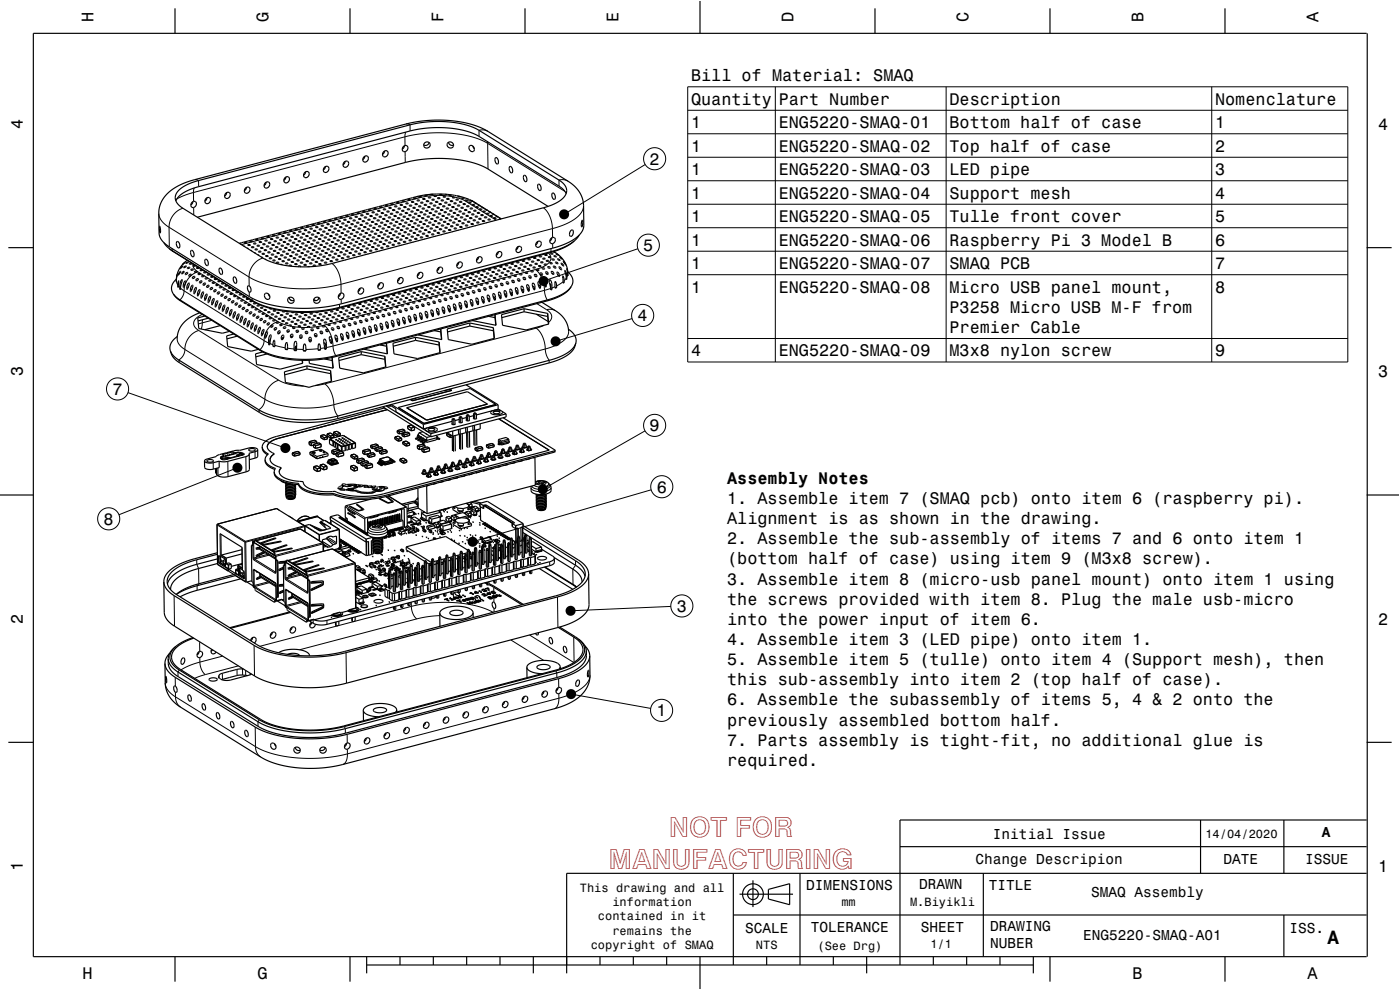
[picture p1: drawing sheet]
<svg xmlns="http://www.w3.org/2000/svg" width="420mm" height="297mm" viewBox="0 0 420 297" stroke-linecap="round" stroke-linejoin="round" font-family="sans-serif">
<defs><g id="words">
<g font-size="8.3" fill="#f00">
<text x="200.8" y="251">NOT FOR</text>
<text x="182.7" y="260.8">MANUFACTURING</text>
</g>
<text font-size="5.8" x="398.3" y="283.3">A</text>
<g font-size="5">
<text x="28.1" y="6.5" transform="rotate(-90 28.1 6.5)">H</text>
<text x="80.6" y="6.5" transform="rotate(-90 80.6 6.5)">G</text>
<text x="133.1" y="6.5" transform="rotate(-90 133.1 6.5)">F</text>
<text x="185.6" y="6.5" transform="rotate(-90 185.6 6.5)">E</text>
<text x="238.1" y="6.5" transform="rotate(-90 238.1 6.5)">D</text>
<text x="290.6" y="6.5" transform="rotate(-90 290.6 6.5)">C</text>
<text x="343.1" y="6.5" transform="rotate(-90 343.1 6.5)">B</text>
<text x="395.6" y="6.5" transform="rotate(-90 395.6 6.5)">A</text>
<text x="207.3" y="24.3">Bill of Material: SMAQ</text>
<text x="207.3" y="31.4">Quantity</text>
<text x="233.6" y="31.4">Part Number</text>
<text x="284.8" y="31.4">Description</text>
<text x="364.5" y="31.4">Nomenclature</text>
<text x="6.8" y="38.7" transform="rotate(-90 6.8 38.7)">4</text>
<text x="207.3" y="38.4">1</text>
<text x="233.6" y="38.4">ENG5220-SMAQ-01</text>
<text x="284.8" y="38.4">Bottom half of case</text>
<text x="364.5" y="38.4">1</text>
<text x="413.5" y="39">4</text>
<text x="207.3" y="45.5">1</text>
<text x="233.6" y="45.5">ENG5220-SMAQ-02</text>
<text x="284.8" y="45.5">Top half of case</text>
<text x="364.5" y="45.5">2</text>
<text x="194.9" y="49.4">2</text>
<text x="207.3" y="52.5">1</text>
<text x="233.6" y="52.5">ENG5220-SMAQ-03</text>
<text x="284.8" y="52.5">LED pipe</text>
<text x="364.5" y="52.5">3</text>
<text x="207.3" y="59.6">1</text>
<text x="233.6" y="59.6">ENG5220-SMAQ-04</text>
<text x="284.8" y="59.6">Support mesh</text>
<text x="364.5" y="59.6">4</text>
<text x="207.3" y="66.6">1</text>
<text x="233.6" y="66.6">ENG5220-SMAQ-05</text>
<text x="284.8" y="66.6">Tulle front cover</text>
<text x="364.5" y="66.6">5</text>
<text x="193" y="75.3">5</text>
<text x="207.3" y="73.7">1</text>
<text x="233.6" y="73.7">ENG5220-SMAQ-06</text>
<text x="284.8" y="73.7">Raspberry Pi 3 Model B</text>
<text x="364.5" y="73.7">6</text>
<text x="207.3" y="80.7">1</text>
<text x="233.6" y="80.7">ENG5220-SMAQ-07</text>
<text x="284.8" y="80.7">SMAQ PCB</text>
<text x="364.5" y="80.7">7</text>
<text x="207.3" y="87.8">1</text>
<text x="233.6" y="87.8">ENG5220-SMAQ-08</text>
<text x="284.8" y="87.8">Micro USB panel mount,</text>
<text x="364.5" y="87.8">8</text>
<text x="284.8" y="93.8">P3258 Micro USB M-F from</text>
<text x="191.3" y="96.4">4</text>
<text x="284.8" y="99.9">Premier Cable</text>
<text x="207.3" y="106.9">4</text>
<text x="233.6" y="106.9">ENG5220-SMAQ-09</text>
<text x="284.8" y="106.9">M3x8 nylon screw</text>
<text x="364.5" y="106.9">9</text>
<text x="6.8" y="112.9" transform="rotate(-90 6.8 112.9)">3</text>
<text x="413.5" y="113.2">3</text>
<text x="33.8" y="118.4">7</text>
<text x="194.9" y="129.4">9</text>
<text x="197" y="147.8">6</text>
<text x="218.1" y="145.1">Assembly Notes</text>
<text x="218.1" y="151.2">1. Assemble item 7 (SMAQ pcb) onto item 6 (raspberry pi).</text>
<text x="31.1" y="157.4">8</text>
<text x="218.1" y="157.2">Alignment is as shown in the drawing.</text>
<text x="218.1" y="163.3">2. Assemble the sub-assembly of items 7 and 6 onto item 1</text>
<text x="218.1" y="169.3">(bottom half of case) using item 9 (M3x8 screw).</text>
<text x="218.1" y="175.4">3. Assemble item 8 (micro-usb panel mount) onto item 1 using</text>
<text x="203" y="183.5">3</text>
<text x="218.1" y="181.4">the screws provided with item 8. Plug the male usb-micro</text>
<text x="6.8" y="187.1" transform="rotate(-90 6.8 187.1)">2</text>
<text x="218.1" y="187.4">into the power input of item 6.</text>
<text x="413.5" y="187.4">2</text>
<text x="218.1" y="193.5">4. Assemble item 3 (LED pipe) onto item 1.</text>
<text x="218.1" y="199.5">5. Assemble item 5 (tulle) onto item 4 (Support mesh), then</text>
<text x="218.1" y="205.6">this sub-assembly into item 2 (top half of case).</text>
<text x="197" y="214.9">1</text>
<text x="218.1" y="211.6">6. Assemble the subassembly of items 5, 4 &amp; 2 onto the</text>
<text x="218.1" y="217.7">previously assembled bottom half.</text>
<text x="218.1" y="223.7">7. Parts assembly is tight-fit, no additional glue is</text>
<text x="218.1" y="229.8">required.</text>
<text x="6.8" y="261.3" transform="rotate(-90 6.8 261.3)">1</text>
<text x="413.5" y="261.6">1</text>
<text x="24.7" y="293.8">H</text>
<text x="77.2" y="293.8">G</text>
<text x="339.7" y="293.8">B</text>
<text x="392.2" y="293.8">A</text>
</g>
<g font-size="4.3">
<text x="297.9" y="251.6">Initial Issue</text>
<text x="396.6" y="251.2">A</text>
<text x="292.6" y="259.3">Change Descripion</text>
<text x="367.1" y="259.3">DATE</text>
<text x="391.5" y="259.2">ISSUE</text>
<text x="241.9" y="267">DIMENSIONS</text>
<text x="275.7" y="266.6">DRAWN</text>
<text x="296.6" y="266.9">TITLE</text>
<text x="327.3" y="269.2">SMAQ Assembly</text>
<text x="223.6" y="279.8">SCALE</text>
<text x="243.3" y="279.7">TOLERANCE</text>
<text x="276.2" y="279.5">SHEET</text>
<text x="297.1" y="279.3">DRAWING</text>
<text x="324.9" y="282">ENG5220-SMAQ-A01</text>
<text x="386.8" y="280">ISS.</text>
<text x="297.1" y="284.5">NUBER</text>
</g>
<g font-size="3.6">
<text x="361.6" y="251.4">14/04/2020</text>
<text x="174" y="267.5">This drawing and all</text>
<text x="183.7" y="271.8">information</text>
<text x="252.4" y="271.8">mm</text>
<text x="273" y="271.8">M.Biyikli</text>
<text x="179.4" y="276.1">contained in it</text>
<text x="183.7" y="280.4">remains the</text>
<text x="177.2" y="284.7">copyright of SMAQ</text>
<text x="226.8" y="284.6">NTS</text>
<text x="245.2" y="284.9">(See Drg)</text>
<text x="279.1" y="284.5">1/1</text>
</g>
</g></defs>
<g fill="none" stroke="#000" stroke-width=".35">
<path d="M52.5 2.5v7.5M105 2.5v7.5M157.5 2.5v7.5M210 0v10M262.5 2.5v7.5M315 2.5v7.5M367.5 2.5v7.5M410 10h-400v277h400M410.2 10v277M50.2 58.1l3.1-2.3 4.3-1.7 65.6-17.2a34.1 34.1 0 0 1 22.8 2.3l24.6 15.3 2.3 1.9 1.5 2.2 .6 2.5 .1 6.9-.4 1.2-.7 1.1-1.4 1.2-1.6 1-4.4 1.7-66.6 17.5-5.5 .7h-6.2l-5.4-.6-4.8-1.3-3.3-1.5-24.5-15.3-1.5-1.3-.9-1.6-.3-6.8 .2-1.6 .5-1.5 .7-1.4zM53.7 57l2.3-1.5 3.6-1.3 63.7-16.8 4.1-.7 4.2-.3 3.5 .2 3 .5 2.9 .7 2.1 1 25 15.5 1.5 1.5 .4 1.4-.4 1.4-1.4 1.4-2 1.2-2.8 1-64.1 16.9-4.1 .7-4.3 .3-3.4-.2-3.5-.6-2.9-.8-2.2-1.1-24.9-15.6-1.1-1.2-.3-1.2 .2-1.2zM61.9 59.5a.82 .82 0 0 1 1.2 .1 .82 .82 0 0 1-.3 1.2 .82 .82 0 0 1-1.3-.1 .82 .82 0 0 1 .4-1.2z"/>
<path d="M62.1 59.3l-.6 1M67.8 57.9a.82 .82 0 0 1 1.2 .2 .82 .82 0 0 1-.3 1.2 .82 .82 0 0 1-1.3-.1 .82 .82 0 0 1 .4-1.3zM68 57.8l-.6 1M73.7 56.4a.82 .82 0 0 1 1.3 .1 .82 .82 0 0 1-.4 1.2 .82 .82 0 0 1-1.3-.1 .82 .82 0 0 1 .4-1.2zM73.9 56.2l-.6 1M79.6 54.8a.82 .82 0 0 1 1.3 .1 .82 .82 0 0 1-.4 1.3 .82 .82 0 0 1-1.3-.1 .82 .82 0 0 1 .4-1.3zM79.9 54.7l-.7 1M85.5 53.3a.82 .82 0 0 1 1.3 .1 .82 .82 0 0 1-.3 1.2 .82 .82 0 0 1-1.3-.1 .82 .82 0 0 1 .3-1.2zM85.8 53.1l-.7 1M91.5 51.7a.82 .82 0 0 1 1.2 .1 .82 .82 0 0 1-.3 1.2 .82 .82 0 0 1-1.3-.1 .82 .82 0 0 1 .4-1.2zM91.7 51.5l-.6 1M97.4 50.2a.82 .82 0 0 1 1.2 .1 .82 .82 0 0 1-.3 1.2 .82 .82 0 0 1-1.3-.1 .82 .82 0 0 1 .4-1.2z"/>
<path d="M97.6 50l-.6 1M103.3 48.6a.82 .82 0 0 1 1.3 .1 .82 .82 0 0 1-.4 1.2 .82 .82 0 0 1-1.3-.1 .82 .82 0 0 1 .4-1.2zM103.5 48.4l-.6 1M109.2 47a.82 .82 0 0 1 1.3 .1 .82 .82 0 0 1-.4 1.3 .82 .82 0 0 1-1.2-.1 .82 .82 0 0 1 .3-1.3zM109.5 46.9l-.7 1M115.1 45.5a.82 .82 0 0 1 1.3 .1 .82 .82 0 0 1-.3 1.2 .82 .82 0 0 1-1.3-.1 .82 .82 0 0 1 .3-1.2zM115.4 45.3l-.6 1M121.1 43.9l.5-.3 .5 .2 .3 .4-.1 .5a.84 .84 0 0 1-1.3 .6 .84 .84 0 0 1 .1-1.4zM121.3 43.7l-.2 .6-.4 .4M122.4 59.9h.7l-.3 .2zM124 59.5h.1M124 59.5h.8z"/>
<path d="M125.4 58.9l-53.6 14.1M125.5 58.9h-.1M125.7 59h.8zM126.8 59.7h.8l-.6 .1zM127.4 58.6h.8zM128.1 58.6h.1M128.5 59.2h.8l-.6 .2zM128.7 42.8l-.6 .7h-1M129.1 58.3h.8zM129.5 59.9h.8l-.5 .2zM130.2 58.7l.8 .1-.6 .1zM131.2 59.4h.8a.41 .41 0 0 1-.4 .2 .41 .41 0 0 1-.4-.2z"/>
<path d="M131.9 58.4h.8zM132.9 59h.8l-.5 .2zM133.5 58.3h.1M133.6 58.3h.4M133.6 58.3h-4.3l-3.9 .6M133.6 58.3h.7M134 59.7l.7-.1a.41 .41 0 0 1-.3 .3 .41 .41 0 0 1-.4-.2zM134.3 58.3h.1M134.3 58.3l3 .5 2.9 .8M134.6 42.7l.5 .8h1M134.6 58.6h.8zM135.7 59.1l.8 .1-.6 .2z"/>
<path d="M136.7 59.9l.6-.2 .2 .2-.5 .1zM137.4 58.9h.1M137.4 58.9l.8 .1zM138.5 59.4l.7 .2zM140.1 59.6h.1M140.2 59.6l.2 .1M140.2 59.6l2.2 1.1 8 5M140.9 59.9h.1M140.9 43.8l.6-.2 .6 .5 .2 .7-.3 .6-.5 .1-.6-.4-.2-.8zM141.8 43.8l.5 .8M148.6 47.3a1.06 1.06 0 0 1 .9 .8 1.06 1.06 0 0 1-.4 1.1l-.5-.8zM152.9 50a1.06 1.06 0 0 1 .8 .8 1.06 1.06 0 0 1-.3 1.1l-.6-.9z"/>
<path d="M157.2 52.6a1.06 1.06 0 0 1 .8 .8 1.06 1.06 0 0 1-.4 1.1l-.5-.8zM161.4 55.3a1.06 1.06 0 0 1 .9 .8 1.06 1.06 0 0 1-.4 1.1l-.6-.9zM165.7 58a1.06 1.06 0 0 1 .8 .7 1.06 1.06 0 0 1-.3 1.1l-.6-.8zM169.8 58.1l-.6-1.1-1.3-1-25-15.6-2.5-.9-2.7-.7-3.6-.4-3.4-.1-3.7 .2-3.7 .7-64.1 16.9-2.3 .8-2 1-1.4 1.1-.7 1.3M2.5 74.3h7.5M47.9 67.9l.3 1.1-.1 .9zM49.2 72.8l1.5 1.7M53.1 72.5a1.06 1.06 0 0 1 .8 .8 1.06 1.06 0 0 1-.4 1.1l-.5-.8zM55 79.1l.5-.4-.8 .7zM55.8 78.9l.7-.3zM56.2 78.1l-1.4 1.2-1 1.4M56.8 79.1h.8l-.6 .2z"/>
<path d="M57.3 75.2a1.06 1.06 0 0 1 .9 .7 1.06 1.06 0 0 1-.4 1.1l-.6-.8zM57.9 60.5l-.6 1M57.9 79.7l.7-.1a.4 .4 0 0 1-.4 .3 .4 .4 0 0 1-.3-.2zM61.6 77.8a1.06 1.06 0 0 1 .8 .8 1.06 1.06 0 0 1-.3 1.1l-.6-.8zM72.1 73.2l.2 .1M73 73.8l.4 .2M73.3 72.8h.8l-.5 .2zM74.1 74.4l.4 .3M74.3 73.5l.8-.1a.41 .41 0 0 1-.4 .3 .41 .41 0 0 1-.4-.2zM75 72.4h.8zM75.2 75.1l.3 .2M75.4 74.1l.8 .1-.5 .1z"/>
<path d="M76 73h.8l-.5 .2zM76.2 75.8l.4 .2M76.5 74.8l.7-.1a.41 .41 0 0 1-.3 .3 .41 .41 0 0 1-.4-.2zM76.7 72l.7-.1-.3 .2zM77.1 73.7l.5-.1 .3 .1-.5 .2zM77.3 76.4l.4 .3M77.5 75.5l.6-.2 .2 .2-.5 .1zM77.7 72.6h.8l-.5 .2zM78.2 74.4h.8l-.6 .1zM78.4 71.5h.7l-.4 .2zM78.4 77.1l.3 .2M78.6 76.1h.8l-.5 .2z"/>
<path d="M78.8 73.2l.8 .1-.6 .1zM79.2 75h.8l-.5 .2zM79.4 72.1l.8 .1-.5 .1zM79.5 77.8l.3 .1M79.7 76.8l.5-.1 .3 .1-.6 .2zM79.9 73.9l.5-.1 .2 .1-.5 .2zM80.1 71.1l.7-.1-.3 .2zM80.3 75.7l.7-.1a.41 .41 0 0 1-.3 .3 .41 .41 0 0 1-.4-.2zM80.5 72.8l.7-.1a.41 .41 0 0 1-.3 .3 .41 .41 0 0 1-.4-.2zM80.7 77.5l.6-.2 .2 .2-.5 .1zM80.9 74.6h.8l-.5 .1zM81.1 71.7h.8l-.5 .2z"/>
<path d="M81.4 76.3l.8 .1-.6 .1zM81.5 73.5h.8l-.5 .1zM81.7 70.6h.8l-.3 .2zM81.8 78.1h.8l-.5 .2zM82 75.2l.8 .1-.6 .1zM82.2 72.4h.8l-.6 .1zM82.4 77h.8l-.5 .2zM82.6 74.1h.8l-.5 .2zM82.8 71.2l.5-.1 .3 .2-.5 .1zM82.9 78.8h.8l-.6 .2zM83.1 75.9l.5-.1 .2 .1-.5 .2zM83.2 73h.8a.41 .41 0 0 1-.4 .2 .41 .41 0 0 1-.4-.2z"/>
<path d="M83.4 70.2l.8-.1-.4 .2zM83.5 77.7l.5-.2 .3 .2-.5 .1zM83.7 74.8l.5-.1 .3 .1-.6 .2zM83.9 71.9h.8l-.6 .2zM84.1 79.3l.6 .2M84.1 76.6l.8-.1a.41 .41 0 0 1-.4 .3 .41 .41 0 0 1-.4-.2zM84.3 73.7h.8l-.5 .2zM84.5 70.8h.8l-.6 .2zM84.6 78.3l.8 .1-.6 .1zM84.7 79.5h.1M84.7 75.5h.8l-.5 .1zM84.9 72.6h.8l-.5 .1z"/>
<path d="M85.1 69.7h.8zM85.2 77.2h.8l-.6 .2zM85.4 74.3l.8 .1-.6 .1zM85.6 71.5h.7l-.5 .1zM85.6 79h.8l-.5 .2zM85.8 76.1h.8l-.5 .2zM86 73.2l.5-.1 .3 .2-.5 .1zM86.2 70.4l.7-.1a.41 .41 0 0 1-.3 .3 .41 .41 0 0 1-.4-.2zM86.3 77.9l.7-.1a.41 .41 0 0 1-.4 .3 .41 .41 0 0 1-.3-.2zM86.4 75l.8-.1a.41 .41 0 0 1-.4 .3 .41 .41 0 0 1-.4-.2zM86.6 72.1l.6-.1 .2 .2-.5 .1zM86.8 69.3h.8l-.4 .1z"/>
<path d="M86.8 79.8l-.1-.1 .3-.2 .5 .2-.4 .1M86.9 76.8l.5-.1 .3 .1-.6 .2zM87.1 73.9h.8l-.6 .2zM87.2 71h.8a.41 .41 0 0 1-.4 .2 .41 .41 0 0 1-.4-.2zM87.3 78.6l.8-.1a.41 .41 0 0 1-.4 .3 .41 .41 0 0 1-.4-.2zM87.5 75.7h.8l-.5 .1zM87.7 72.8h.8l-.6 .2zM87.9 69.9h.8l-.6 .2zM87.9 77.4l.8 .1-.5 .1zM88.1 74.6h.8l-.5 .1zM88.3 71.7h.8l-.5 .2zM88.4 79.2h.8l-.6 .2z"/>
<path d="M88.5 68.8h.8l-.4 .2zM88.6 76.3l.8 .1-.6 .1zM88.8 73.5h.7l-.5 .1zM88.9 70.6h.8l-.5 .1zM89 78.1h.8l-.5 .2zM89.2 75.2h.7a.41 .41 0 0 1-.3 .2 .41 .41 0 0 1-.4-.2zM89.4 72.3h.7a.41 .41 0 0 1-.3 .2 .41 .41 0 0 1-.4-.2zM89.6 69.5l.5-.2 .3 .2-.6 .1zM89.6 77l.6-.1 .2 .1-.5 .2zM89.8 74.1l.6-.1 .2 .2-.5 .1zM90 71.2l.6-.1 .2 .2-.5 .1zM90.1 78.8l.7-.1a.41 .41 0 0 1-.3 .3 .41 .41 0 0 1-.4-.2z"/>
<path d="M90.2 68.4h.8l-.5 .1zM90.3 75.9l.7-.1a.41 .41 0 0 1-.4 .3 .41 .41 0 0 1-.3-.2zM90.4 73l.8-.1a.41 .41 0 0 1-.4 .3 .41 .41 0 0 1-.4-.2zM90.6 70.1h.8l-.5 .2zM90.7 77.7h.8l-.5 .1zM90.9 74.8h.8l-.6 .2zM91.1 71.9h.8l-.6 .2zM91.1 79.4l.8 .1-.5 .1zM91.3 69h.8l-.6 .2zM91.3 76.6h.8l-.5 .1zM91.5 73.7h.8l-.5 .1zM91.7 70.8h.8l-.5 .2z"/>
<path d="M91.8 78.3h.8l-.6 .2zM91.9 68l.8-.1zM92 75.4l.7 .1-.5 .1zM92.1 72.6h.8l-.5 .1zM92.3 69.7l.8-.1a.41 .41 0 0 1-.4 .3 .41 .41 0 0 1-.4-.2zM92.4 77.2l.5-.1 .3 .2-.5 .1zM92.6 74.3l.5-.1 .3 .2-.6 .1zM92.8 71.5l.5-.2 .3 .2-.6 .1zM92.8 79l.6-.1 .2 .1-.5 .2zM92.9 68.6l.6-.2 .2 .2-.5 .1zM93 76.1l.8-.1a.41 .41 0 0 1-.4 .3 .41 .41 0 0 1-.4-.2zM93.2 73.2h.7a.41 .41 0 0 1-.3 .2 .41 .41 0 0 1-.4-.2z"/>
<path d="M93.4 70.3h.7a.41 .41 0 0 1-.3 .2 .41 .41 0 0 1-.4-.2zM93.5 77.9l.5-.1 .3 .1-.6 .2zM93.6 67.5h.1M93.6 67.5h.8l-.4 .1zM93.6 75h.8l-.5 .2zM93.8 72.1h.8l-.5 .2zM93.9 79.7h.8l-.5 .1zM94 69.2l.8 .1-.5 .1zM94.1 76.8h.8l-.6 .1zM94.3 73.9h.8l-.6 .2zM94.5 71h.7l-.5 .2zM94.5 78.5l.8 .1-.5 .1z"/>
<path d="M94.6 68.1h.8l-.5 .2zM94.7 75.7h.8l-.5 .1zM94.9 72.8h.8l-.5 .2zM95.1 69.9h.8l-.6 .2zM95.2 77.4l.7 .1-.5 .1zM95.3 67.1l.8-.1-.5 .2zM95.3 74.6h.8l-.5 .1zM95.5 71.7l.6-.2 .2 .2-.5 .1zM95.6 79.2h.8l-.6 .2zM95.7 68.8l.6-.1 .2 .1-.5 .2zM95.8 76.3l.5-.1 .3 .2-.6 .1zM96 73.4l.5-.1 .3 .2-.6 .1z"/>
<path d="M96.1 70.6l.8-.1a.41 .41 0 0 1-.4 .3 .41 .41 0 0 1-.4-.2zM96.2 78.1l.8-.1a.41 .41 0 0 1-.4 .3 .41 .41 0 0 1-.4-.2zM96.3 67.7l.8-.1a.41 .41 0 0 1-.4 .3 .41 .41 0 0 1-.4-.2zM96.4 75.2l.6-.1 .2 .2-.5 .1zM96.6 72.3l.8 .1-.6 .1zM96.8 69.5h.8l-.6 .1zM96.8 77h.8l-.5 .2zM97 66.6h.1M97 66.6h.8zM97 74.1h.8l-.5 .2zM97.2 71.2h.8l-.5 .2zM97.3 78.8h.8l-.6 .1z"/>
<path d="M97.4 68.3l.8 .1-.5 .1zM97.5 75.9h.8l-.6 .2zM97.7 73h.7l-.5 .2zM97.8 70.1h.8l-.5 .2zM97.9 77.7h.8l-.5 .1zM98 67.2l.8 .1-.5 .1zM98.1 74.8h.8l-.5 .1zM98.3 71.9h.8l-.6 .2zM98.5 69h.8l-.6 .2zM98.5 76.5l.8 .1-.5 .1zM98.7 66.2h.7l-.3 .1zM98.7 73.7l.6-.2 .2 .2-.5 .1z"/>
<path d="M98.9 70.8l.6-.1 .2 .1-.5 .2zM99 78.3l.7-.1a.41 .41 0 0 1-.3 .3 .41 .41 0 0 1-.4-.2zM99.1 67.9l.7-.1a.41 .41 0 0 1-.3 .3 .41 .41 0 0 1-.4-.2zM99.2 75.4h.7a.41 .41 0 0 1-.3 .2 .41 .41 0 0 1-.4-.2zM99.3 72.6l.8-.1a.41 .41 0 0 1-.4 .3 .41 .41 0 0 1-.4-.2zM99.5 69.7l.6-.2 .2 .2-.5 .1zM99.6 77.2l.6-.1 .2 .1-.5 .2zM99.7 66.8h.8l-.5 .2zM99.8 74.3h.8l-.6 .2zM100 71.4l.8 .1-.6 .1zM100.2 68.6h.8l-.6 .1zM100.2 76.1h.8l-.5 .2z"/>
<path d="M100.3 78.9h-.1M100.3 65.7h.8l-.3 .2zM100.4 73.2h.8l-.5 .2zM100.6 70.3l.8 .1-.5 .1zM100.7 77.9h.8l-.6 .1zM100.8 67.5h.8l-.6 .1zM100.9 75h.7l-.5 .2zM101 72.1h.8l-.5 .2zM101.2 69.2h.8l-.5 .2zM101.3 76.8h.8l-.5 .1zM101.4 66.3l.8 .1-.5 .1zM101.5 73.9h.8l-.6 .2z"/>
<path d="M101.7 71h.8l-.6 .2zM101.8 68.1l.6-.1 .2 .2-.5 .1zM101.9 75.7l.6-.2 .2 .2-.5 .1zM102 78.4h-.1M102 65.3l.8-.1-.3 .2zM102.1 72.8l.7-.1a.41 .41 0 0 1-.3 .3 .41 .41 0 0 1-.4-.2zM102.3 69.9l.7-.1a.41 .41 0 0 1-.3 .3 .41 .41 0 0 1-.4-.2zM102.4 77.4l.5-.1 .3 .2-.6 .1zM102.5 67l.5-.1 .3 .1-.6 .2zM102.5 74.5l.6-.1 .2 .2-.5 .1zM102.7 71.7l.6-.2 .2 .2-.5 .1zM102.9 68.8h.8l-.5 .2z"/>
<path d="M103 76.3l.7-.1a.41 .41 0 0 1-.3 .3 .41 .41 0 0 1-.4-.2zM103.1 65.9h.8l-.5 .2zM103.2 73.4h.7a.41 .41 0 0 1-.3 .2 .41 .41 0 0 1-.4-.2zM103.4 70.6h.8l-.6 .1zM103.5 67.7h.8l-.5 .1zM103.6 75.2h.8l-.5 .2zM103.7 78h-.1M103.7 64.8h.8zM103.8 72.3h.8l-.5 .2zM104 69.4l.8 .1-.6 .1zM104.1 77h.7l-.5 .2zM104.2 66.6h.8l-.6 .1z"/>
<path d="M104.2 74.1h.8l-.5 .2zM104.4 71.2h.8l-.5 .2zM104.6 68.3l.8 .1-.5 .1zM104.7 75.9h.8l-.6 .1zM104.8 65.5l.5-.2 .3 .2-.6 .1zM104.9 73h.8l-.6 .2zM105 70.1l.8-.1a.41 .41 0 0 1-.4 .3 .41 .41 0 0 1-.4-.2zM105.2 67.2h.8a.41 .41 0 0 1-.4 .2 .41 .41 0 0 1-.4-.2zM105.3 74.8l.7-.1a.41 .41 0 0 1-.3 .3 .41 .41 0 0 1-.4-.2zM105.4 77.5l-.2 .1M105.4 64.4h.8l-.4 .1zM105.5 71.9l.5-.1 .3 .1-.6 .2z"/>
<path d="M105.7 69l.5-.1 .3 .1-.6 .2zM105.7 76.5l.6-.1 .2 .2-.5 .1zM105.9 66.1l.5-.1 .2 .2-.5 .1zM105.9 73.7l.6-.2 .2 .2-.5 .1zM106.1 70.8l.7-.1a.41 .41 0 0 1-.3 .3 .41 .41 0 0 1-.4-.2zM106.3 67.9l.7-.1a.41 .41 0 0 1-.3 .3 .41 .41 0 0 1-.4-.2zM106.4 75.4h.8l-.6 .2zM106.5 65h.8l-.6 .2zM106.6 72.5l.8 .1-.6 .1zM106.7 69.7h.8l-.5 .1zM106.9 66.8h.8l-.5 .2zM107 74.3h.8l-.5 .2z"/>
<path d="M107.1 77.1h-.2M107.1 63.9h.8zM107.2 71.4l.8 .1-.6 .1zM107.4 68.6h.8l-.6 .1zM107.4 76.1h.8l-.5 .2zM107.5 65.7h.8l-.5 .1zM107.6 73.2h.8l-.5 .2zM107.8 70.3h.8l-.5 .2zM108 67.4l.8 .1-.6 .1zM108.1 75h.8l-.6 .2zM108.2 64.6l.7-.1a.41 .41 0 0 1-.3 .3 .41 .41 0 0 1-.4-.2zM108.2 72.1l.8-.1a.41 .41 0 0 1-.4 .3 .41 .41 0 0 1-.4-.2z"/>
<path d="M108.4 69.2l.6-.1 .2 .2-.5 .1zM108.6 66.3l.6-.1 .2 .2-.5 .1zM108.7 73.9l.5-.2 .3 .2-.6 .1zM108.8 76.6l-.2 .1M108.8 63.5h.8l-.4 .1zM108.9 71l.5-.1 .3 .1-.6 .2zM109.1 68.1l.7-.1a.41 .41 0 0 1-.4 .3 .41 .41 0 0 1-.3-.2zM109.1 75.6h.8a.41 .41 0 0 1-.4 .2 .41 .41 0 0 1-.4-.2zM109.2 65.2h.8a.41 .41 0 0 1-.4 .2 .41 .41 0 0 1-.4-.2zM109.3 72.8l.7-.1a.41 .41 0 0 1-.3 .3 .41 .41 0 0 1-.4-.2zM109.5 69.9h.8l-.5 .2zM109.7 67h.8l-.6 .2z"/>
<path d="M109.8 74.5l.7 .1-.5 .1zM109.9 64.1h.8l-.6 .2zM109.9 71.7h.8l-.5 .1zM110.1 68.8h.8l-.5 .1zM110.3 65.9h.8l-.5 .2zM110.4 73.4h.8l-.6 .2zM110.5 63.1l.8-.1-.4 .2zM110.6 70.5l.8 .1-.6 .1zM110.7 67.7h.8l-.5 .1zM110.8 75.2h.8l-.5 .2zM110.9 64.8h.8l-.5 .2zM111 72.3h.8l-.5 .2z"/>
<path d="M111.2 69.4l.8 .1-.6 .1zM111.4 66.6l.7-.1a.41 .41 0 0 1-.3 .3 .41 .41 0 0 1-.4-.2zM111.4 74.1l.6-.1 .2 .1-.5 .2zM111.6 63.7l.5-.2 .2 .2-.5 .1zM111.6 71.2l.6-.1 .2 .1-.5 .2zM111.8 68.3l.6-.1 .2 .2-.5 .1zM112 65.4h.7a.41 .41 0 0 1-.3 .2 .41 .41 0 0 1-.4-.2zM112.1 73l.7-.1a.41 .41 0 0 1-.3 .3 .41 .41 0 0 1-.4-.2zM112.1 75.7l-.1 .1M112.2 62.6h.8zM112.3 70.1l.7-.1a.41 .41 0 0 1-.4 .3 .41 .41 0 0 1-.3-.2zM112.4 67.2h.8l-.5 .2z"/>
<path d="M112.5 74.8h.8l-.5 .1zM112.6 64.3l.8 .1-.5 .1zM112.7 71.9h.8l-.5 .1zM112.9 69h.8l-.6 .2zM113 62.6h.1M113.1 66.1h.8l-.6 .2zM113.1 73.6l.8 .1-.5 .1zM113.2 63.2h.8l-.5 .2zM113.3 70.8h.8l-.5 .1zM113.5 67.9h.8l-.5 .2zM113.7 65h.8l-.6 .2zM113.8 72.5l.8 .1-.6 .1z"/>
<path d="M113.9 62.2l.8-.1-.4 .2zM113.9 69.7h.8l-.5 .1zM114.1 66.8h.8l-.5 .1zM114.2 74.3h.8l-.5 .2zM114.3 63.9h.8l-.5 .2zM114.4 71.4h.8l-.6 .2zM114.6 68.5l.5-.1 .3 .2-.6 .1zM114.8 65.7l.5-.2 .2 .2-.5 .1zM114.8 73.2l.6-.1 .2 .1-.5 .2zM114.9 62.8l.6-.1 .2 .1-.5 .2zM115 70.3l.7-.1a.41 .41 0 0 1-.3 .3 .41 .41 0 0 1-.4-.2zM115.2 67.4h.7a.41 .41 0 0 1-.3 .2 .41 .41 0 0 1-.4-.2z"/>
<path d="M115.4 64.6l.7-.1a.41 .41 0 0 1-.3 .3 .41 .41 0 0 1-.4-.2zM115.5 72.1l.5-.1 .2 .1-.5 .2zM115.5 74.8l-.1 .1M115.6 61.7h.8l-.4 .2zM115.6 69.2h.8l-.5 .2zM115.8 66.3h.8l-.5 .2zM115.9 73.9l.7-.1a.41 .41 0 0 1-.3 .3 .41 .41 0 0 1-.4-.2zM116 63.4l.8 .1-.5 .1zM116.1 71h.8l-.6 .2zM116.3 68.1h.8l-.6 .2zM116.4 65.2h.8l-.5 .2zM116.5 72.8h.8l-.5 .1z"/>
<path d="M116.6 62.3l.8 .1-.5 .1zM116.7 69.9h.8l-.5 .1zM116.9 67h.8l-.6 .2zM117.1 64.1h.8l-.6 .2zM117.1 71.6l.8 .1-.5 .1zM117.3 61.3l.8-.1zM117.3 68.8h.8l-.5 .1zM117.5 65.9h.8l-.5 .2zM117.6 73.4h.8l-.6 .2zM117.7 63l.5-.1 .3 .1-.5 .2zM117.8 70.5l.5-.1 .3 .2-.6 .1zM118 67.7l.7-.1a.41 .41 0 0 1-.4 .3 .41 .41 0 0 1-.3-.2z"/>
<path d="M118.1 64.8l.8-.1a.41 .41 0 0 1-.4 .3 .41 .41 0 0 1-.4-.2zM118.2 72.3l.7-.1a.41 .41 0 0 1-.3 .3 .41 .41 0 0 1-.4-.2zM118.3 61.9l.8-.1a.41 .41 0 0 1-.4 .3 .41 .41 0 0 1-.4-.2zM118.4 69.4l.5-.1 .3 .2-.5 .1zM118.6 66.5l.5-.1 .3 .2-.6 .1zM118.8 63.7h.8l-.6 .1zM118.8 71.2h.8l-.5 .2zM118.9 74h-.1M119 60.8h.7l-.4 .2zM119 68.3l.8-.1a.41 .41 0 0 1-.4 .3 .41 .41 0 0 1-.4-.2zM119.2 65.4l.8 .1-.5 .1zM119.3 73h.8l-.6 .1z"/>
<path d="M119.4 62.6h.8l-.6 .1zM119.5 70.1h.8l-.6 .2zM119.6 67.2h.8l-.5 .2zM119.8 64.3h.8l-.5 .2zM119.9 71.9h.8l-.5 .1zM120 61.4l.8 .1-.5 .1zM120.1 69h.8l-.6 .2zM120.3 66.1h.8l-.6 .2zM120.5 63.2h.7l-.5 .2zM120.5 70.8h.8l-.5 .1zM120.6 60.4h.8l-.3 .1zM120.7 67.9h.8l-.5 .1z"/>
<path d="M120.9 65l.5-.1 .3 .1-.5 .2zM121 72.5h.7a.41 .41 0 0 1-.3 .2 .41 .41 0 0 1-.4-.2zM121.1 62.1l.7-.1a.41 .41 0 0 1-.3 .3 .41 .41 0 0 1-.4-.2zM121.2 69.6h.7a.41 .41 0 0 1-.4 .2 .41 .41 0 0 1-.3-.2zM121.3 66.8l.6-.2 .2 .2-.5 .1zM121.5 63.9l.6-.1 .2 .1-.5 .2zM121.6 71.4l.5-.1 .3 .2-.5 .1zM121.7 61h.8l-.5 .2zM121.8 68.5l.5-.1 .3 .2-.6 .1zM122 65.7l.7-.1a.41 .41 0 0 1-.3 .3 .41 .41 0 0 1-.4-.2zM122.1 62.8h.8l-.5 .1zM122.2 70.3l.8-.1a.41 .41 0 0 1-.4 .3 .41 .41 0 0 1-.4-.2z"/>
<path d="M122.3 73.1h-.1M122.4 67.4h.8l-.5 .2zM122.6 64.5l.8 .1-.6 .1zM122.7 72.1h.8l-.6 .2zM122.8 61.7h.8l-.6 .1zM122.8 69.2h.8l-.5 .2zM123 66.3h.8l-.5 .2zM123.2 63.4l.8 .1-.5 .1zM123.3 71h.8l-.6 .1zM123.4 60.6h.8l-.5 .1zM123.5 68.1h.8l-.6 .2zM123.7 65.2h.7l-.5 .2z"/>
<path d="M123.8 62.3l.6-.1 .2 .2-.5 .1zM123.9 69.9h.8l-.5 .1zM124 72.6l-.1 .1M124.1 67l.7-.1a.41 .41 0 0 1-.3 .3 .41 .41 0 0 1-.4-.2zM124.3 64.1l.7-.1a.41 .41 0 0 1-.3 .3 .41 .41 0 0 1-.4-.2zM124.4 71.6l.5-.1 .2 .2-.5 .1zM124.5 61.2l.5-.1 .3 .2-.6 .1zM124.5 68.8l.6-.2 .2 .2-.5 .1zM124.7 65.9l.6-.2 .2 .2-.5 .1zM124.9 63h.8l-.5 .2zM125 70.5h.7a.41 .41 0 0 1-.3 .2 .41 .41 0 0 1-.4-.2zM125.1 60.1l.7-.1a.41 .41 0 0 1-.3 .3 .41 .41 0 0 1-.4-.2z"/>
<path d="M125.2 67.6h.7a.41 .41 0 0 1-.4 .2 .41 .41 0 0 1-.3-.2zM125.3 64.8h.8l-.5 .1zM125.5 61.9h.8l-.5 .2zM125.6 69.4h.8l-.5 .2zM125.7 72.2h-.2M125.8 66.5l.8 .1-.6 .1zM126 63.7h.8l-.6 .1zM126 71.2h.8l-.5 .2zM126.2 60.8h.8l-.6 .1zM126.2 68.3h.8l-.5 .2zM126.4 65.4h.8l-.5 .2zM126.6 62.5l.8 .1-.5 .1z"/>
<path d="M126.7 70.1h.8l-.6 .2zM126.9 67.2h.7l-.5 .2zM127 64.3l.8 .1-.5 .1zM127.2 61.4h.8a.41 .41 0 0 1-.4 .2 .41 .41 0 0 1-.4-.2zM127.3 69l.5-.2 .3 .2-.5 .1zM127.4 71.7l-.2 .1M127.5 66.1l.5-.1 .3 .1-.6 .2zM127.7 63.2l.5-.1 .3 .1-.6 .2zM127.7 70.7l.6-.1 .2 .2-.5 .1zM127.8 60.3l.6-.1 .2 .2-.5 .1zM127.9 67.9l.8-.1a.41 .41 0 0 1-.4 .3 .41 .41 0 0 1-.4-.2zM128.1 65l.7-.1a.41 .41 0 0 1-.3 .3 .41 .41 0 0 1-.4-.2z"/>
<path d="M128.3 62.1l.7-.1a.41 .41 0 0 1-.3 .3 .41 .41 0 0 1-.4-.2zM128.4 69.6l.8 .1-.6 .1zM128.5 66.8h.8l-.5 .1zM128.7 63.9h.8l-.5 .1zM128.9 61h.8l-.5 .2zM129 68.5h.8l-.6 .2zM129 71.3h-.1M129.2 65.6l.8 .1-.6 .1zM129.4 62.8h.8l-.6 .1zM129.4 70.3h.8l-.5 .2zM129.6 67.4h.8l-.5 .2zM129.8 64.5l.8 .1-.5 .1z"/>
<path d="M130 61.7h.8l-.6 .1zM130.1 69.2h.7l-.5 .2zM130.2 66.3h.8l-.5 .2zM130.4 63.4l.6-.1 .2 .2-.5 .1zM130.6 60.5l.6-.1 .2 .2-.5 .1zM130.7 68.1l.5-.1 .3 .1-.6 .2zM130.7 70.8l-.1 .1M130.9 65.2l.5-.1 .3 .1-.6 .2zM131 62.3l.8-.1a.41 .41 0 0 1-.4 .3 .41 .41 0 0 1-.4-.2zM131.1 69.9l.8-.1a.41 .41 0 0 1-.4 .3 .41 .41 0 0 1-.4-.2zM131.3 67l.6-.2 .2 .2-.5 .1zM131.5 64.1h.8l-.6 .2z"/>
<path d="M131.7 61.2h.8l-.6 .2zM131.7 68.7l.8 .1-.5 .1zM131.9 65.9h.8l-.5 .1zM132.1 63h.8l-.5 .2zM132.3 60.1h.8l-.5 .2zM132.4 67.6l.8 .1-.6 .1zM132.4 70.4h-.1M132.6 64.8h.7l-.5 .1zM132.7 61.9h.8l-.5 .1zM132.8 69.4h.8l-.5 .2zM133 66.5h.8l-.5 .2zM133.2 63.6l.8 .1-.6 .1z"/>
<path d="M133.4 60.8l.5-.2 .3 .2-.6 .1zM133.4 68.3h.8l-.5 .2zM133.6 65.4l.6-.1 .2 .2-.5 .1zM133.8 62.5l.6-.1 .2 .2-.5 .1zM134.1 67.2l.7-.1a.41 .41 0 0 1-.3 .3 .41 .41 0 0 1-.4-.2zM134.1 69.9l-.1 .1M134.2 64.3l.8-.1a.41 .41 0 0 1-.4 .3 .41 .41 0 0 1-.4-.2zM134.4 61.4h.8l-.5 .2zM134.5 69l.6-.2 .2 .2-.5 .1zM134.7 66.1h.8l-.6 .2zM134.9 63.2h.8l-.6 .2zM135.1 60.3h.8l-.6 .2z"/>
<path d="M135.1 67.9h.8l-.5 .1zM135.3 65h.8l-.5 .1zM135.5 62.1h.8l-.5 .2zM135.8 66.7l.7 .1-.5 .1zM135.9 63.9h.8l-.5 .1zM136.1 61h.8l-.5 .2zM136.2 68.5h.8l-.5 .2zM136.4 65.6l.8 .1-.6 .1zM136.6 62.8l.5-.2 .3 .2-.6 .1zM136.8 67.4l.8-.1a.41 .41 0 0 1-.4 .3 .41 .41 0 0 1-.4-.2zM137 64.5h.7a.41 .41 0 0 1-.3 .2 .41 .41 0 0 1-.4-.2zM137.2 61.6h.7a.41 .41 0 0 1-.3 .2 .41 .41 0 0 1-.4-.2z"/>
<path d="M137.3 79.5l-.1 .1M137.4 78.8a.82 .82 0 0 1 1.3 .2 .82 .82 0 0 1-.4 1.2 .82 .82 0 0 1-1.3-.1 .82 .82 0 0 1 .4-1.3zM137.4 66.3l.6-.1 .2 .1-.5 .2zM137.5 69.1h-.1M137.6 63.4l.6-.1 .2 .2-.5 .1zM137.7 78.7l-.7 1M137.8 60.5l.8 .1-.5 .1zM137.9 68.1l.7-.1a.41 .41 0 0 1-.3 .3 .41 .41 0 0 1-.4-.2zM138.1 65.2h.8l-.6 .2zM138.3 62.3h.8l-.6 .2zM138.5 67h.8l-.5 .1zM138.7 64.1h.8l-.5 .2z"/>
<path d="M138.9 61.2h.8l-.6 .2zM139.1 65.9h.8l-.5 .1zM139.3 63h.8l-.5 .1zM139.5 60.1l.8 .1-.5 .1zM139.6 67.6h.8l-.6 .2zM139.8 64.7l.5-.1 .3 .2-.6 .1zM139.9 61.9l.8-.1a.41 .41 0 0 1-.4 .3 .41 .41 0 0 1-.4-.2zM140.2 66.5l.6-.1 .2 .2-.5 .1zM140.4 63.6l.5-.1 .3 .2-.6 .1zM140.6 60.7l.8 .1-.6 .1zM140.8 65.4l.8-.1a.41 .41 0 0 1-.4 .3 .41 .41 0 0 1-.4-.2zM140.9 68.2h-.1"/>
<path d="M141 62.5h.7a.41 .41 0 0 1-.3 .2 .41 .41 0 0 1-.4-.2zM141.2 60.1l.7 .3M141.2 60.1h.1M141.3 60.2l.7 .3M141.3 67.2h.8l-.6 .2zM141.5 64.3h.8l-.6 .2zM141.7 61.4l.7 .1-.5 .1zM141.9 66.1h.8l-.5 .1zM141.9 60.4l.1 .1M142.1 63.2h.8l-.6 .2zM142.3 60.8l.8 .3zM142.5 65h.8l-.5 .1z"/>
<path d="M142.7 62l.8 .2-.6 .1zM143 66.7h.8l-.6 .2zM143.1 63.9l.8-.1a.41 .41 0 0 1-.4 .2 .41 .41 0 0 1-.4-.1zM143.3 77.3a.82 .82 0 0 1 1.3 .1 .82 .82 0 0 1-.4 1.2 .82 .82 0 0 1-1.2-.1 .82 .82 0 0 1 .3-1.2zM143.3 61.4l.8 .4zM143.6 77.3h-.3M143.6 77.1l-.7 1M143.6 65.6l.5-.1 .3 .2-.6 .1zM143.8 62.7l.8 .1-.6 .1zM144.2 64.5h.8l-.5 .2zM144.3 67.3h-.1M144.4 62.1l.8 .4z"/>
<path d="M144.7 66.3h.8l-.6 .2zM144.9 63.4l.7 .1-.5 .1zM145.3 65.2h.8l-.6 .2zM145.5 62.8l.8 .3zM145.9 64l.8 .2-.5 .1zM146.3 65.8l.6-.1 .2 .2-.5 .1zM147 64.7l.8 .1-.5 .1zM147.3 63.7l-.8-.3 .8 .4M147.3 63.7v.1M147.6 64.1l.8 .4zM147.7 66.4h-.2M148.1 65.4l.7 .1-.4 .1z"/>
<path d="M148.7 64.8l.8 .3zM149.1 76.4l-.1 .1M149.3 75.7a.82 .82 0 0 1 1.2 .1 .82 .82 0 0 1-.3 1.3 .82 .82 0 0 1-1.3-.1 .82 .82 0 0 1 .4-1.3zM149.5 75.6l-.6 1M150.4 65.7l-.7-.3 .6 .3M151.6 79.6h.8l-.6 .2zM153.3 79.1l.5-.1 .3 .2-.6 .1zM154.3 79.8h.8l-.5 .2zM155 78.7h.7l-.5 .2zM155.2 74.2a.82 .82 0 0 1 1.2 .1 .82 .82 0 0 1-.3 1.2 .82 .82 0 0 1-1.3-.1 .82 .82 0 0 1 .4-1.2zM155.4 74.2h-.3M155.4 74l-.6 1"/>
<path d="M156 79.4h.8l-.5 .1zM156.6 78.2h.8a.41 .41 0 0 1-.4 .2 .41 .41 0 0 1-.4-.2zM157.7 78.9h.8l-.5 .2zM158.3 77.8h.8l-.5 .2zM158.8 79.6h.8l-.6 .1zM159.4 78.5l.6-.2 .2 .2-.5 .1zM160 77.4l.6-.2 .2 .2-.5 .1zM160.5 79.1h.8l-.6 .2zM160.9 73.3l-.1 .1M161.1 78h.8l-.6 .2zM161.1 72.6a.82 .82 0 0 1 1.3 .1 .82 .82 0 0 1-.4 1.2 .82 .82 0 0 1-1.3-.1 .82 .82 0 0 1 .4-1.2zM161.3 72.5h.1"/>
<path d="M161.3 72.4l-.6 1M161.5 79.8h.8l-.5 .2zM161.7 76.9h.8l-.5 .2zM162.2 78.7h.8l-.6 .1zM162.8 77.6l.7-.1a.41 .41 0 0 1-.3 .3 .41 .41 0 0 1-.4-.2zM163.2 79.4h.8l-.3 .1zM163.4 76.5l.6-.2 .2 .2-.5 .1zM163.9 78.2h.7l-.5 .2zM164.4 61.9l-18.1-11.3-1.9-.9-3-1-3.3-.7-3.5-.4-4.3-.1-4.6 .4-3.9 .8-62.6 16.5M164.5 77.1h.8l-.6 .2zM164.9 78.9h.8a.38 .38 0 0 1-.4 .3 .38 .38 0 0 1-.4-.3zM165.1 76l.8 .2h-.5z"/>
<path d="M165.4 71.5l.4-.3 .6 .1 .2 .5-.1 .6a.84 .84 0 0 1-1.3 .5 .84 .84 0 0 1 .2-1.4zM165.5 71.3l-.6 1M165.6 77.8l.5-.1 .2 .2-.5 .1zM166 75.5l1.6 1 1.5 1.6 .9 1.8 .3 2M166 79.9h.5l.3 .5-.5-.1zM166.2 76.8l.8 .2zM166.6 78.7h.4a.28 .28 0 0 1 .3 .1 .28 .28 0 0 1 0 .3zM166.8 76.1l.8 .5zM167.2 77.7l.5 .1 .3 .3zM167.9 77.1l.8 .6zM168.3 79l.5 .2 .3 .6zM168.9 78.4l.9 1.1z"/>
<path d="M171.3 69.2l.5-.2 .2 .6-.2 .9-.6 .4-.4-.6zM171.9 72.6l-2.6 1.6-3.6 1.4-64.1 16.9a38.4 38.4 0 0 1-24.9-1.6l-26-16.4M172.3 72.3l-2.7 1.7-3.7 1.3-64 16.9a40 40 0 0 1-25.3-1.5l-25.9-16.2M172.3 72.3l-.4 .3M173.8 70.5l-1.5 1.8M174.6 66.1l.2 .9-.3 1.1-.1-.9zM410 74.3h7.5M52.9 84.2v.3zM52.9 84.1v.1M52.9 83.7l-1 1.2-.4 .9v1.1l.5 1.3M52.9 83.7v.4M53 83.1l.2-.8-.3 1.8"/>
<path d="M53 83.1l-.1 .6M53.3 85.9l.2 .1M53.5 82.5h.1M53.6 84.3l-.1 1.9-.2-.3zM53.8 80.7l-.8 2.4M53.8 80.7l-.1 .1M54 81.6l.2-.2-.8 1.1zM54.2 86.6l-.3 .1M54.4 80.1l.4-.3-.7 .8zM54.5 84l.1-.1 .1 .2-.6 2.8-.2-.2 .1-1.4zM54.8 81.6l.5-.1-.8 .7zM55.2 80.1l.7-.3-.8 .5z"/>
<path d="M55.5 84.4l.2-.1v.3l-.7 1.6v-1zM55.7 82a.29 .29 0 0 1 .3-.3 .29 .29 0 0 1 .3 .3l-.1 .1a.33 .33 0 0 1-.3 .3 .33 .33 0 0 1-.3-.2zM56.2 80.4l.1-.1a.28 .28 0 0 1 .4-.2 .28 .28 0 0 1 .2 .3h-.1a.33 .33 0 0 1-.3 .3 .33 .33 0 0 1-.3-.3zM56.5 85.1l.2-.2 .1 .3-.7 1.6v-.9zM56.5 86l-.1 .4M56.8 82.5l.4-.2 .2 .1-.6 .5-.2-.1zM57.3 80.9l.6-.2a.36 .36 0 0 1-.2 .4 .36 .36 0 0 1-.4-.2zM57.6 85.7l.2-.1 .1 .3-.7 1.6v-.9zM57.6 86.7l-.2 .4M57.8 83.1l.2-.1a.31 .31 0 0 1 .4-.1 .31 .31 0 0 1 .1 .4 .31 .31 0 0 1-.4 .2h-.4zM58.2 83.4l-.2 .1M58.3 81.5l.5-.2 .3 .2-.6 .2z"/>
<path d="M58.6 86.4l.3-.1v.3l-.7 1.5v-.9zM58.7 87.3l-.2 .4M58.9 83.8l.1-.1a.31 .31 0 0 1 .4-.1 .31 .31 0 0 1 .2 .4 .31 .31 0 0 1-.4 .2h-.4zM58.9 80.4h.8l-.5 .1zM59.2 84.1l-.2 .1M59.4 82.1l.8 .1-.6 .2zM59.7 87l.2-.1 .1 .3-.7 1.6v-.9zM59.7 88l-.1 .4M59.9 93.9l-2.9 1.3-2.1 1.9-1.3 2.1-.4 2.5M60 84.4h.1a.31 .31 0 0 1 .4-.1 .31 .31 0 0 1 .1 .3 .31 .31 0 0 1-.4 .2l-.3 .1zM60 81h.8l-.5 .2zM60.3 84.8l-.2 .1"/>
<path d="M60.5 82.8l.4-.1 .3 .1-.5 .2zM60.8 87.6h.2v.4l-.6 1.5v-.9zM60.8 88.6l-.2 .4M61 85.1l.2-.1a.31 .31 0 0 1 .4-.1 .31 .31 0 0 1 .1 .4 .31 .31 0 0 1-.4 .2h-.4zM61.1 81.7l.5-.1 .3 .1-.6 .2zM61.4 85.4l-.2 .1M61.5 94.8l-2.2 .6 .3 3.2 7.1 1.4 2.1-.6M61.5 83.5l.5-.2 .3 .2-.6 .2zM61.8 88.3h.3v.3l-.7 1.5v-1zM61.9 89.3l-.2 .4M62.1 85.8l.1-.1a.31 .31 0 0 1 .4-.1 .31 .31 0 0 1 .2 .4 .31 .31 0 0 1-.4 .1l-.4 .1zM62.1 82.4h.8l-.5 .1z"/>
<path d="M62.4 86.1l-.2 .1M62.5 95.5l-3.1 .8M62.6 84.1h.8l-.5 .3zM62.9 89l.2-.1 .1 .3-.7 1.6v-.9zM62.9 90l-.1 .4M63.2 86.4l.1-.1a.31 .31 0 0 1 .4-.1 .31 .31 0 0 1 .1 .4 .31 .31 0 0 1-.4 .2l-.3 .1zM63.2 83h.8l-.5 .2zM63.5 86.8l-.2 .1M63.7 84.8l.4-.1 .3 .1-.5 .2zM64 89.7l.2-.1 .1 .3-.7 1.6v-1zM64 90.6l-.2 .4M64.2 87.1l.4-.2a.33 .33 0 0 1 .2 .4 .33 .33 0 0 1-.4 .2l-.3-.1z"/>
<path d="M64.3 83.7l.7-.1a.41 .41 0 0 1-.3 .3 .41 .41 0 0 1-.4-.2zM64.6 87.4l-.2 .1M64.7 85.5l.5-.2 .3 .2-.5 .2zM65.1 90.3h.2v.3l-.7 1.5v-1zM65.1 91.3l-.2 .4M65.2 88.2l.2-.5a.31 .31 0 0 1 .4-.1 .31 .31 0 0 1 .2 .4 .31 .31 0 0 1-.4 .1l-.4 .1M65.3 84.3h.8a.41 .41 0 0 1-.4 .2 .41 .41 0 0 1-.4-.2zM65.6 88.1l-.2 .1M65.8 86.1h.8l-.5 .3zM65.9 80.5a1.06 1.06 0 0 1 .8 .8 1.06 1.06 0 0 1-.4 1l-.5-.8zM66.1 92.2h-.1M66.1 97.7l-4.7 1.2"/>
<path d="M66.1 91l.2-.1 .1 .3-.7 1.6v-.9zM66.1 92l-.1 .4M66.4 88.4l.1-.1a.31 .31 0 0 1 .4-.1 .31 .31 0 0 1 .1 .4 .31 .31 0 0 1-.4 .2l-.3 .1zM66.4 85h.8l-.5 .2zM66.7 88.7l-.2 .2M66.9 86.8h.7l-.5 .2zM67.2 91.7l.2-.1 .1 .3-.7 1.6v-1zM67.2 92.6l-.2 .4M67.4 89.1l.2-.1a.23 .23 0 0 1 .3-.1 .23 .23 0 0 1 .1 .3l-.6 .3zM67.5 85.7l.5-.2 .3 .2-.6 .1zM67.8 89.4l-.2 .1M67.9 87.4l.8 .1-.6 .2z"/>
<path d="M68.2 92.3l.3-.1v.4l-.7 1.5v-1zM68.3 93.3l-.2 .4M68.5 89.8l.1-.1a.31 .31 0 0 1 .4-.1 .31 .31 0 0 1 .2 .4 .31 .31 0 0 1-.4 .1l-.4 .1zM68.5 86.3l.8 .1-.5 .1zM68.8 90.1l-.2 .1M69 88.1h.8l-.6 .2zM69.2 94.2h.1M69.3 93l.2-.1 .1 .3-.7 1.6v-.9zM69.3 94l-.1 .4M69.6 90.4l.1-.1a.31 .31 0 0 1 .4-.1 .31 .31 0 0 1 .1 .4 .31 .31 0 0 1-.4 .2h-.3zM69.6 87h.8l-.6 .2zM69.9 90.7l-.2 .1"/>
<path d="M70.1 88.8h.7l-.5 .2zM70.1 83.1a1.06 1.06 0 0 1 .9 .8 1.06 1.06 0 0 1-.4 1.1l-.6-.8zM70.4 93.7l.2-.1 .1 .3-.7 1.5v-.9zM70.4 94.6l-.2 .4M70.6 91.1l.1-.1a.31 .31 0 0 1 .5-.1 .31 .31 0 0 1 .1 .4 .31 .31 0 0 1-.4 .2h-.4zM70.7 87.7l.5-.2 .3 .2-.6 .1zM71 91.4l-.2 .1M71.1 89.4l.5-.1 .3 .2-.6 .2zM71.3 95.6h.1M71.4 94.3l.3-.1v.4l-.7 1.5v-1zM71.5 95.3l-.2 .4M71.7 91.7h.1a.31 .31 0 0 1 .4-.1 .31 .31 0 0 1 .2 .3 .31 .31 0 0 1-.4 .2l-.4 .1z"/>
<path d="M71.7 88.3h.8l-.5 .2zM72 92.1l-.2 .1M72.2 90.1h.8l-.6 .2zM72.5 95l.2-.1 .1 .3-.7 1.6v-.9zM72.5 95.9l-.1 .4M72.8 89h.8l-.6 .2zM72.8 92.4l.1-.1a.31 .31 0 0 1 .4-.1 .31 .31 0 0 1 .1 .4 .31 .31 0 0 1-.4 .2l-.4-.1zM73.1 92.7l-.2 .1M73.3 90.8l.4-.2 .3 .2-.5 .2zM73.6 95.6h.2l.1 .3-.7 1.5v-.9zM73.6 96.6l-.2 .4M73.8 93.1l.1-.1a.31 .31 0 0 1 .5-.1 .31 .31 0 0 1 .1 .4 .31 .31 0 0 1-.4 .1l-.4 .1z"/>
<path d="M73.9 89.7l.5-.2 .3 .2-.6 .1zM74.2 93.4l-.2 .1M74.3 91.4l.5-.1 .3 .2-.6 .2zM74.4 85.8a1.13 1.13 0 0 1 .6 1.9 1.37 1.37 0 0 1-.6-1.9zM74.6 96.3l.3-.1v.4l-.7 1.5v-1zM74.7 97.3l-.2 .4M74.9 93.7l.1-.1a.31 .31 0 0 1 .4-.1 .31 .31 0 0 1 .2 .4 .31 .31 0 0 1-.4 .2l-.4 .1zM74.9 90.3h.8l-.5 .2zM75.2 94.1l-.2 .1M75.4 92.1h.8l-.5 .2zM75.7 97l.2-.1 .1 .3-.7 1.6v-1zM75.7 97.9l-.1 .4"/>
<path d="M76 94.4l.1-.1a.31 .31 0 0 1 .4-.1 .31 .31 0 0 1 .1 .4 .31 .31 0 0 1-.4 .2h-.3zM76 91h.8l-.6 .2zM76.3 94.7l-.2 .1M76.5 92.8l.4-.2 .3 .2-.5 .2zM76.8 97.6l.2-.1 .1 .3-.7 1.6v-.9zM76.8 98.6l-.2 .4M77 95.1l.3-.2a.33 .33 0 0 1 .3 .4 .33 .33 0 0 1-.4 .2l-.3-.1zM77.1 91.6h.7a.41 .41 0 0 1-.3 .2 .41 .41 0 0 1-.4-.2zM77.2 95.4h.1M77.4 95.4l-.2 .1M77.6 93.4l.7 .1-.6 .2zM77.7 99.6h.1"/>
<path d="M77.9 98.3l.2-.1v.4l-.7 1.5v-1zM77.9 99.3l-.2 .4M78.1 95.7l.1-.1a.31 .31 0 0 1 .4-.1 .31 .31 0 0 1 .2 .4 .31 .31 0 0 1-.4 .2l-.4 .1zM78.1 92.3l.8-.1a.41 .41 0 0 1-.4 .3 .41 .41 0 0 1-.4-.2zM78.4 96l-.2 .2M78.6 94.1h.8l-.5 .2zM78.9 99l.2-.1 .1 .3-.7 1.5v-.9zM78.9 99.9l-.1 .4M79.2 96.4l.1-.1a.31 .31 0 0 1 .4-.1 .31 .31 0 0 1 .1 .4 .31 .31 0 0 1-.4 .2h-.3zM79.2 93h.8l-.6 .1zM79.4 96.8h.1M79.5 96.7l-.2 .1"/>
<path d="M79.5 88.1l.6-.1 .6 .4 .3 .7-.3 .6-.6 .1-.5-.4-.3-.7zM79.7 94.7l.7 .1-.5 .2zM79.9 99.7l.3-.2 .1 .4-.7 1.6-.1-.9zM80.2 97.1l.2-.2a.23 .23 0 0 1 .3-.1 .23 .23 0 0 1 .1 .4l-.6 .3zM80.3 93.6h.7a.41 .41 0 0 1-.4 .2 .41 .41 0 0 1-.3-.2zM80.5 88.2l.4 .8M80.6 97.4l-.2 .1M80.7 95.4h.8l-.6 .2zM80.9 92.5l.2 .2h.5M81.3 97.7a.34 .34 0 0 1 .4-.3 .34 .34 0 0 1 .3 .4 .34 .34 0 0 1-.4 .3h-.4zM81.3 94.3h.8l-.5 .2zM81.7 98l-.3 .2"/>
<path d="M81.8 96.1h.8l-.6 .2zM82 93.2h.7l-.5 .2zM82.4 95h.8l-.6 .1zM82.4 98.4l.4-.1 .2 .2-.6 .5-.2-.2zM82.5 98.9v.1M82.6 98.9v.1M82.8 98.8l-.4 .2M82.9 96.7l.6-.1-.1 .3a.31 .31 0 0 1-.3 .1 .31 .31 0 0 1-.2-.3zM83 93.9h.8l-.5 .1zM83.5 95.6l.5-.1 .3 .2-.6 .1zM83.5 99.4l.4-.2 .2 .3-.6 .7-.2-.3zM84 97.4l.5-.1a.33 .33 0 0 1-.1 .4 .33 .33 0 0 1-.4-.1z"/>
<path d="M84 99.8l-.6 .3M84.1 94.5h.7a.41 .41 0 0 1-.3 .2 .41 .41 0 0 1-.4-.2zM84.5 96.3h.8l-.5 .2zM84.9 93.3l-.2 .1 .3 .2 .5-.2M85 98.2l.6-.2a.35 .35 0 0 1-.1 .5 .35 .35 0 0 1-.5 0zM85.1 95.2h.8l-.5 .2zM85.5 98.5h-.3M85.6 97h.8l-.6 .1zM85.8 94.1h.8l-.6 .1zM86.2 95.8l.8 .1-.5 .1zM86.7 97.6h.8l-.5 .2zM86.7 99.5l-.5 .1"/>
<path d="M86.7 89.2l.1 .3a1.06 1.06 0 0 0 1.4 .6M86.8 94.7h.8a.41 .41 0 0 1-.4 .2 .41 .41 0 0 1-.4-.2zM87.1 90l.3 .1M87.3 96.5l.5-.1 .3 .1-.6 .2zM87.5 93.6l.2 .2 .6-.1M87.8 98.3h.7l-.5 .3zM87.9 95.4l.7-.1a.41 .41 0 0 1-.3 .3 .41 .41 0 0 1-.4-.2zM88.3 97.2h.8l-.5 .1zM88.5 94.3h.8l-.5 .2zM89 96.1h.8l-.6 .1zM89.4 97.8l.8 .1-.5 .1zM89.4 99.6h-.5"/>
<path d="M89.6 95h.8l-.5 .1zM89.6 80v-.2h.4l.2 .1-.2 .1M90 96.7h.8a.41 .41 0 0 1-.4 .2 .41 .41 0 0 1-.4-.2zM90.4 93.7l-.1 .3h.4l.3-.1-.1-.2M90.5 98.5l.3-.1a.29 .29 0 0 1 .4 0 .29 .29 0 0 1 0 .4 .29 .29 0 0 1-.4 0zM90.7 95.6l.5-.1 .3 .2-.6 .1zM91.1 97.4l.7-.1a.41 .41 0 0 1-.3 .3 .41 .41 0 0 1-.4-.2zM91.3 94.5h.8l-.6 .2zM91.7 96.3h.8l-.5 .2zM92.2 98.1h.8l-.5 .1zM92.2 100h-.5M92.4 95.2h.8l-.6 .1z"/>
<path d="M92.8 96.9l.8 .1-.5 .1zM92.9 80h-.6M93 94.1l.7-.1a.41 .41 0 0 1-.3 .3 .41 .41 0 0 1-.4-.2zM93.4 95.8l.6-.1 .2 .2-.5 .1zM93.5 99.2h.3M93.9 97.6l.7-.1a.41 .41 0 0 1-.3 .3 .41 .41 0 0 1-.4-.2zM94.1 94.7h.7a.41 .41 0 0 1-.4 .2 .41 .41 0 0 1-.3-.2zM94.1 89.9l.4 .1v.2M94.5 96.5h.8l-.6 .2zM95 98.2h.5l.2 .2-.5 .2zM95.1 95.4h.8l-.5 .2zM95.4 93.6l-.2 .2-.5-.2"/>
<path d="M95.6 97.2h.8l-.6 .1zM95.6 89.5l-.1 .2M95.7 89.3l-.6 .8-1-.1M95.7 94.3h.8l-.5 .2zM96.1 99.9l.6 .2M96.2 96.1l.5-.2 .3 .2-.6 .1zM96.7 97.8l.4-.1 .3 .2-.5 .2zM96.8 94.9h.7a.41 .41 0 0 1-.3 .2 .41 .41 0 0 1-.4-.2zM97.3 96.7h.7l-.5 .2zM97.4 93.8l.8 .1-.5 .1zM97.8 99.3l.6 .2M97.9 95.6h.8l-.6 .2z"/>
<path d="M98.2 99.4h-.3M98.3 97.4l.2-.1a.31 .31 0 0 1 .5 0 .31 .31 0 0 1-.1 .4 .31 .31 0 0 1-.4-.1zM98.5 94.5h.8l-.5 .2zM98.9 96.3h.8l-.5 .1zM99.1 93.4h.8l-.5 .2zM99.5 98.9l.6 .1M99.6 95.2l.5-.2 .3 .2-.6 .1zM100 96.9l.2-.1a.31 .31 0 0 1 .5 0 .31 .31 0 0 1-.1 .5 .31 .31 0 0 1-.4-.2zM100.2 94.1l.5-.2 .3 .2-.6 .1zM100.6 95.8h.8l-.5 .2zM100.8 92.9l.8 .1-.5 .1zM101.2 98.4l.5 .2"/>
<path d="M101.3 94.7h.8l-.6 .2zM101.7 88.9l-.1 .1M101.7 96.4h.2a.31 .31 0 0 1 .5 0 .31 .31 0 0 1-.1 .4 .31 .31 0 0 1-.4-.1zM101.8 88.3a.8 .8 0 0 1 1.2-.1 .8 .8 0 0 1-.1 1.2l-.6 .4-.6-.2-.2-.6zM101.9 93.6h.8l-.6 .2zM102.1 88l-.1 .5-.5 .5M102.3 95.4h.8l-.5 .2zM102.5 92.5l.6-.1 .2 .1-.5 .2zM102.9 98l.5 .1M103 94.3l.7-.1a.41 .41 0 0 1-.4 .3 .41 .41 0 0 1-.3-.2zM103.4 96l.2-.1a.31 .31 0 0 1 .5 0 .31 .31 0 0 1 0 .5 .31 .31 0 0 1-.5-.1zM103.6 93.2h.8l-.6 .1z"/>
<path d="M104 99.7l.3 .1 .3 .5-.1 1.3-.6-1zM104 94.9l.8 .1-.5 .1zM104.2 92.1h.8l-.5 .1zM104.6 97.5l.5 .2M104.6 93.8h.8l-.5 .2zM105.1 95.6l.2-.1a.31 .31 0 0 1 .5 0 .31 .31 0 0 1-.1 .4 .31 .31 0 0 1-.4-.1zM105.3 92.7h.8l-.6 .2zM105.7 99.3h.3l.3 .6-.1 1.3-.6-1.1zM105.7 94.5l.7-.1a.41 .41 0 0 1-.3 .3 .41 .41 0 0 1-.4-.2zM105.9 91.6l.7-.1a.41 .41 0 0 1-.3 .3 .41 .41 0 0 1-.4-.2zM106.3 97.1l.5 .1M106.3 93.4l.6-.1 .2 .1-.5 .2z"/>
<path d="M106.8 95.1l.2-.1a.31 .31 0 0 1 .5 0 .31 .31 0 0 1-.1 .5 .31 .31 0 0 1-.4-.1zM107 92.3l.7-.1a.41 .41 0 0 1-.4 .3 .41 .41 0 0 1-.3-.2zM107.4 99.8l.3 .1 .3 .8M107.4 98.8l.3 .1 .3 .5-.1 1.4-.6-1.1zM107.4 94l.8 .1-.5 .1zM107.4 99.7v.3M107.5 99.7v.6M107.6 91.2h.8l-.6 .1zM107.8 86.6a.82 .82 0 0 1 1.3 .2 .82 .82 0 0 1-.4 1.2 .82 .82 0 0 1-1.3-.1 .82 .82 0 0 1 .4-1.3zM108 96.7l.5 .1M108 86.6l-.2 .1M108 92.9h.8l-.5 .2z"/>
<path d="M108 86.5l-.6 1M108.3 96.7h-.2M108.5 94.7l.2-.1a.31 .31 0 0 1 .5 0 .31 .31 0 0 1-.1 .5 .31 .31 0 0 1-.5-.2zM108.7 91.8h.7l-.5 .2zM109 98.4h.4l.3 .6-.1 1.3-.6-1zM109 99.3l.4 .1 .2 .8M109.1 93.6l.5-.1 .3 .1-.5 .2zM109.3 90.7l.5-.1 .3 .2-.6 .1zM109.4 99.4l.1 .9M109.7 96.2l.5 .2M109.7 92.5l.8-.1a.41 .41 0 0 1-.4 .3 .41 .41 0 0 1-.4-.2zM110 96.2l-.2 .1"/>
<path d="M110.2 94.2l.2-.1a.31 .31 0 0 1 .5 .1 .31 .31 0 0 1-.1 .4 .31 .31 0 0 1-.5-.1zM110.3 91.4h.8l-.5 .2zM110.7 98.9l.4 .1 .2 .8M110.7 97.9l.4 .1 .3 .5-.1 1.4-.6-1.2zM110.8 93.2h.8l-.6 .1zM111 90.3h.8l-.6 .1zM111.4 95.8l.5 .1M111.4 92l.8 .1-.5 .1zM111.7 95.8l-.2 .1M111.9 93.8l.2-.1a.31 .31 0 0 1 .5 0 .31 .31 0 0 1-.1 .5 .31 .31 0 0 1-.5-.2zM112 90.9h.8a.41 .41 0 0 1-.4 .2 .41 .41 0 0 1-.4-.2zM112.4 97.5h.4l.2 .5-.1 1.4-.5-1z"/>
<path d="M112.4 98.4l.4 .1 .2 .8M112.5 92.7l.5-.1 .3 .1-.6 .2zM112.7 89.8l.5-.1 .3 .2-.6 .1zM113.1 95.3l.5 .2M113.1 91.6h.8l-.5 .2zM113.4 95.3l-.2 .1M113.6 93.3l.2-.1a.31 .31 0 0 1 .4 .1 .31 .31 0 0 1 0 .4 .31 .31 0 0 1-.5-.1zM113.6 85.8h-.1M113.7 90.5h.8l-.5 .2zM113.7 85.1a.82 .82 0 0 1 1.3 .1 .82 .82 0 0 1-.4 1.2 .82 .82 0 0 1-1.2-.1 .82 .82 0 0 1 .3-1.2zM114 84.9l-.7 1M114.1 98l.3 .1 .3 .8"/>
<path d="M114.1 97l.3 .1 .3 .5-.1 1.4-.5-1.1zM114.2 92.3h.8l-.6 .1zM114.4 89.4h.7l-.5 .2zM114.8 94.9l.5 .1M114.8 91.2h.8l-.6 .1zM115.3 92.9l.2-.1a.31 .31 0 0 1 .4 0 .31 .31 0 0 1-.1 .5 .31 .31 0 0 1-.4-.2zM115.4 90l.6-.1 .2 .2-.5 .1zM115.8 97.5l.4 .1 .2 .8M115.8 96.6h.3l.3 .6-.1 1.3-.5-1.1zM115.9 91.8h.7a.41 .41 0 0 1-.4 .2 .41 .41 0 0 1-.3-.2zM116 88.9h.8a.41 .41 0 0 1-.4 .2 .41 .41 0 0 1-.4-.2zM116.4 94.3l-.1-.3 .3-.1 .5 .5-.3 .2-.4-.3"/>
<path d="M116.5 94.4l.5 .2M116.5 90.7h.8l-.6 .2zM116.7 94.4v.2M116.9 92.5l.3-.1a.31 .31 0 0 1 .4 0 .31 .31 0 0 1-.1 .4 .31 .31 0 0 1-.4-.1zM117.1 89.6h.8l-.5 .2zM117.5 96.2h.3l.3 .6-.1 1.3-.5-1zM117.5 97.1l.4 .1 .2 .8M117.6 91.4h.7l-.5 .1zM117.6 97l.1 .1M117.7 88.5h.8l-.5 .2zM118.1 94l.6 .1M118.2 90.3h.8l-.6 .1z"/>
<path d="M118.6 92l.3-.1a.31 .31 0 0 1 .4 0 .31 .31 0 0 1-.1 .5 .31 .31 0 0 1-.4-.2zM118.8 89.2l.7-.1a.41 .41 0 0 1-.3 .3 .41 .41 0 0 1-.4-.2zM119.2 95.7l.3 .1 .3 .5-.1 1.3-.5-.9zM119.2 96.6l.3 .1 .3 .8M119.2 90.9l.6-.1 .2 .2-.5 .1zM119.4 88l.8 .1-.5 .1zM119.5 97.4l.3 .1M119.7 83.5a.82 .82 0 0 1 1.2 .1 .82 .82 0 0 1-.3 1.3 .82 .82 0 0 1-1.3-.1 .82 .82 0 0 1 .4-1.3zM119.8 93.5l.6 .2M119.9 89.8h.8l-.6 .2zM119.9 83.5l-.3 .1M119.9 83.4l-.6 1"/>
<path d="M120.3 91.6l.2-.1a.31 .31 0 0 1 .5 0 .31 .31 0 0 1-.1 .4 .31 .31 0 0 1-.4-.1zM120.5 93.4l-.4 .3-.4-.5 .4-.2 .4 .4M120.5 88.7h.8l-.6 .2zM120.9 95.3h.3l.3 .6-.1 1.3-.5-1zM120.9 96.2l.3 .1 .3 .8M120.9 90.5h.8l-.5 .2zM121.1 96.8l.4 .1M121.1 87.6h.8l-.5 .2zM121.5 93.1l.6 .1M121.6 89.4l.5-.2 .3 .2-.6 .1zM122 91.1l.2-.1a.31 .31 0 0 1 .5 0 .31 .31 0 0 1-.1 .5 .31 .31 0 0 1-.4-.2zM122.2 88.3l.5-.2 .3 .2-.6 .1z"/>
<path d="M122.6 95.8l.3 .1 .3 .8M122.6 94.8l.3 .1 .3 .5-.1 1.3-.6-1.1zM122.6 90l.8 .1-.5 .1zM122.8 96.3h.3M122.8 87.2h.8l-.5 .1zM123.2 92.6l.5 .2M123.2 88.9h.8l-.5 .2zM123.7 90.7l.2-.1a.31 .31 0 0 1 .5 0 .31 .31 0 0 1-.1 .4 .31 .31 0 0 1-.4-.1zM123.9 87.8h.8l-.6 .2zM124.3 94.4h.3l.3 .6-.1 1.3-.5-1zM124.3 95.3l.3 .1 .3 .8M124.3 89.6h.8l-.5 .2z"/>
<path d="M124.5 86.7l.6-.1 .2 .1-.5 .2zM124.9 92.2l.5 .1M124.9 88.5l.8-.1a.41 .41 0 0 1-.4 .3 .41 .41 0 0 1-.4-.2zM125.3 92.2l-.3 .1M125.4 82.6l-.1 .1M125.4 90.2l.2-.1a.31 .31 0 0 1 .5 0 .31 .31 0 0 1-.1 .5 .31 .31 0 0 1-.4-.2zM125.6 87.4l.5-.2 .3 .2-.6 .1zM125.6 82a.82 .82 0 0 1 1.2 .1 .82 .82 0 0 1-.3 1.2 .82 .82 0 0 1-1.3-.1 .82 .82 0 0 1 .4-1.2zM125.8 81.8l-.6 1M125.9 93.9h.4l.3 .6-.1 1.3-.6-1zM126 94.9l.3 .1 .3 .8M126 89.1l.8 .1-.5 .1z"/>
<path d="M126.2 86.3h.8l-.6 .1zM126.6 91.8l.5 .1M126.6 88h.8l-.5 .2zM127 91.8h-.3M127.1 89.8l.2-.1a.31 .31 0 0 1 .5 0 .31 .31 0 0 1-.1 .5 .31 .31 0 0 1-.4-.2zM127.3 86.9h.8l-.6 .2zM127.6 94.4l.4 .1 .3 .8M127.6 93.5l.4 .1 .3 .5-.1 1.3-.6-1.1zM127.7 88.7l.6-.1 .2 .1-.5 .2zM127.9 85.8l.7-.1a.41 .41 0 0 1-.3 .3 .41 .41 0 0 1-.4-.2zM128.3 91.3l.5 .2M128.3 87.6l.6-.1 .2 .1-.5 .2z"/>
<path d="M128.7 91.3l-.3 .1M128.8 89.3l.2-.1a.31 .31 0 0 1 .5 0 .31 .31 0 0 1-.1 .5 .31 .31 0 0 1-.5-.1zM129 86.5l.7-.1a.41 .41 0 0 1-.4 .3 .41 .41 0 0 1-.3-.2zM129.3 94l.4 .1 .2 .8M129.3 93l.4 .1 .3 .5-.1 1.4-.6-1.1zM129.4 88.3h.8l-.6 .1zM129.6 85.4h.8l-.6 .1zM130 90.9l.5 .1M130 87.1l.8 .1-.5 .1zM130.3 99.2l1.9 .4M130.3 90.9h-.2M130.5 88.9l.2-.1a.31 .31 0 0 1 .5 0 .31 .31 0 0 1-.1 .5 .31 .31 0 0 1-.5-.2z"/>
<path d="M130.6 86h.8l-.5 .2zM131 93.5l.4 .1 .2 .8M131 92.6h.4l.3 .6-.1 1.3-.6-1zM131.1 87.8l.5-.1 .3 .1-.6 .2zM131.3 84.9l.5-.1 .3 .2-.6 .1zM131.5 80.4a.82 .82 0 0 1 1.3 .1 .82 .82 0 0 1-.4 1.2 .82 .82 0 0 1-1.3-.1 .82 .82 0 0 1 .4-1.2zM131.7 90.4l.5 .2M131.7 86.7l.7-.1a.41 .41 0 0 1-.3 .3 .41 .41 0 0 1-.4-.2zM131.7 80.4l-.3 .1M131.7 80.2l-.6 1M132.2 88.4l.2-.1a.31 .31 0 0 1 .5 .1 .31 .31 0 0 1-.1 .4 .31 .31 0 0 1-.5-.1zM132.2 99.6v-.9l.3 3.2-7.1-1.4"/>
<path d="M132.2 99.6l.3 2.3M132.3 85.6h.8l-.5 .2zM132.7 93.1l.4 .1 .2 .8M132.7 92.1l.4 .1 .2 .5-.1 1.4-.5-1.2zM132.8 87.4h.8l-.6 .1zM133 84.5h.8l-.6 .2zM133.4 90l.5 .1M133.4 86.3h.8l-.5 .1zM133.9 88l.2-.1a.31 .31 0 0 1 .4 0 .31 .31 0 0 1 0 .5 .31 .31 0 0 1-.5-.2zM134 85.1l.6-.1 .2 .2-.5 .1zM134.4 91.7h.4l.2 .5-.1 1.4-.5-.9zM134.4 92.6l.4 .1 .2 .8"/>
<path d="M134.5 86.9l.5-.1 .3 .1-.6 .2zM134.5 92.9h.4M134.7 84h.7a.41 .41 0 0 1-.4 .2 .41 .41 0 0 1-.3-.2zM135.1 89.5l.5 .2M135.1 85.8h.8l-.5 .2zM135.6 87.6l.2-.1a.31 .31 0 0 1 .4 0 .31 .31 0 0 1 0 .4 .31 .31 0 0 1-.5-.1zM135.7 84.7h.8l-.5 .2zM136.1 91.3h.3l.3 .5-.1 1.4-.5-1.1zM136.1 92.2l.3 .1 .3 .8M136.1 92.3l.4 .1M136.2 86.5h.8l-.6 .1zM136.3 83.6h.8l-.5 .2z"/>
<path d="M136.8 89.1l.5 .1M136.8 85.4h.8l-.6 .1zM137.3 87.1l.2-.1a.31 .31 0 0 1 .4 0 .31 .31 0 0 1-.1 .5 .31 .31 0 0 1-.4-.2zM137.4 84.3l.6-.2 .2 .2-.5 .1zM137.8 90.8l.3 .1 .3 .5-.1 1.3-.5-1.1zM137.9 86h.7a.41 .41 0 0 1-.4 .2 .41 .41 0 0 1-.3-.2zM138 83.1l.6-.1 .2 .2-.5 .1zM138.1 91.8l-.3-.1 .4 .2 .2 .7M138.2 92.7h.1M138.4 88.6l.6 .2M138.5 84.9h.8l-.6 .2zM138.6 88.7l.3 .1"/>
<path d="M138.9 86.6h.2a.31 .31 0 0 1 .5 0 .31 .31 0 0 1-.1 .4 .31 .31 0 0 1-.4-.1zM139.1 83.8h.8l-.5 .2zM139.5 91.3l.3 .1 .3 .8M139.5 90.3l.3 .1 .3 .5-.1 1.4-.5-1.1zM139.5 85.6h.8l-.5 .1zM139.7 82.7h.8l-.5 .2zM139.8 92.1l.3 .1M140 91.9l.1 .3M140.1 88.2l.6 .1M140.2 84.5h.8l-.6 .1zM140.3 88.2h.2M140.6 86.2l.2-.1a.31 .31 0 0 1 .5 0 .31 .31 0 0 1-.1 .5 .31 .31 0 0 1-.4-.2z"/>
<path d="M140.8 83.4l.7-.1a.41 .41 0 0 1-.3 .3 .41 .41 0 0 1-.4-.2zM140.9 96.9l-6.7 1.8 .3 3.2 7.1 1.4 6.7-1.8-.3-3.2M140.9 96.9l7.1 1.4M140.9 96.9v.9M140.9 97.8l-6.6 1.8M140.9 97.8l7.1 1.4M141.2 89.9l.3 .1 .3 .5-.1 1.3-.5-.9zM141.2 90.9l.4 .1 .2 .8M141.2 85.1l.6-.1 .2 .2-.5 .1zM141.4 82.3h.8l-.5 .1zM141.8 87.7l.5 .2M141.9 84h.8l-.6 .2z"/>
<path d="M142.2 87.8h-.3M142.3 85.7h.2a.31 .31 0 0 1 .5 0 .31 .31 0 0 1-.1 .4 .31 .31 0 0 1-.4-.1zM142.5 82.9h.8l-.6 .2zM142.9 89.5h.3l.3 .6-.1 1.3-.5-1zM142.9 90.4l.3 .1 .3 .8M142.9 84.7h.8l-.5 .2zM143.1 81.8h.8l-.5 .2zM143.5 87.3l.5 .1M143.6 83.6l.5-.2 .2 .2-.5 .1zM143.9 87.3l-.3 .1M144.2 82.5l.5-.2 .3 .2-.6 .1zM144.6 89l.3 .1 .3 .5-.1 1.3-.6-1z"/>
<path d="M144.6 90l.3 .1 .3 .8M144.6 84.2h.8a.41 .41 0 0 1-.4 .2 .41 .41 0 0 1-.4-.2zM144.8 85.4l-.4 .2-.4-.2 .5-.2 .3 .2M144.8 81.4l.7-.1a.41 .41 0 0 1-.3 .3 .41 .41 0 0 1-.4-.2zM145.2 86.9l.5 .1M145.2 83.1h.8l-.5 .2zM145.6 86.9h-.3M145.7 84.9l.2-.1a.31 .31 0 0 1 .5 0 .31 .31 0 0 1-.1 .5 .31 .31 0 0 1-.4-.2zM145.9 82h.8l-.6 .2zM146.3 89.5l.3 .1 .3 .8M146.3 88.6h.3l.3 .6-.1 1.3-.6-1zM146.3 83.8h.8l-.5 .2z"/>
<path d="M146.5 80.9h.8l-.6 .2zM146.6 94.9l1.9 .4M146.9 86.4l.5 .2M146.9 82.7l.8-.1a.41 .41 0 0 1-.4 .3 .41 .41 0 0 1-.4-.2zM147.2 86.4l-.2 .1M147.4 84.4l.2-.1a.31 .31 0 0 1 .5 .1 .31 .31 0 0 1-.1 .4 .31 .31 0 0 1-.5-.1zM147.6 81.6l.7-.1a.41 .41 0 0 1-.4 .3 .41 .41 0 0 1-.3-.2zM147.9 88.2h.4l.3 .5-.1 1.4-.6-1.1zM148 89.1l.3 .1 .3 .8M148 83.4h.8l-.5 .1zM148 98.3v.9M148 99.2l.2 2.3"/>
<path d="M148.2 80.5h.8l-.6 .1zM148.5 95.3v-.9l.3 3.2-7.1-1.4M148.5 95.3l.2 2.3M148.6 86l.5 .1M148.6 82.2l.8 .1-.5 .1zM149.1 84l.2-.1a.31 .31 0 0 1 .5 0 .31 .31 0 0 1-.1 .5 .31 .31 0 0 1-.5-.2zM149.3 81.1h.7l-.5 .2zM149.6 87.7h.4l.3 .6-.1 1.3-.6-1zM149.6 88.6l.4 .1 .2 .8M149.7 82.9h.8l-.6 .2zM149.9 80h.7a.41 .41 0 0 1-.3 .2 .41 .41 0 0 1-.4-.2zM150.3 85.5l.5 .2"/>
<path d="M150.3 81.8l.6-.1 .2 .1-.5 .2zM150.8 83.5l.2-.1a.31 .31 0 0 1 .5 .1 .31 .31 0 0 1-.1 .4 .31 .31 0 0 1-.5-.1zM150.9 80.7l.8-.1a.41 .41 0 0 1-.4 .3 .41 .41 0 0 1-.4-.2zM151.3 87.3h.4l.3 .5-.1 1.4-.6-1.1zM151.3 88.2l.4 .1 .2 .8M151.4 82.5h.8l-.6 .1zM151.5 88.7l.4 .1M152 85.1l.5 .1M152 81.4h.8l-.5 .1zM152.5 83.1l.2-.1a.31 .31 0 0 1 .5 0 .31 .31 0 0 1-.1 .5 .31 .31 0 0 1-.5-.2zM152.6 80.2l.8 .1-.5 .1zM153 86.8h.3l.4 .6-.2 1.3-.5-1z"/>
<path d="M153 87.7l.4 .1 .2 .8M153.1 82l.5-.1 .3 .1-.6 .2zM153.2 88.1l.3 .1M153.7 84.6l.5 .2M153.7 80.9l.7-.1a.41 .41 0 0 1-.3 .3 .41 .41 0 0 1-.4-.2zM154.2 82.7l.2-.1a.31 .31 0 0 1 .4 0 .31 .31 0 0 1 0 .4 .31 .31 0 0 1-.5-.1zM154.7 87.3l.4 .1 .2 .8M154.7 86.3l.4 .1 .2 .5-.1 1.4-.5-1.2zM154.8 81.6h.8l-.6 .1zM155.4 84.2l.5 .1M155.4 80.5h.8l-.6 .1zM155.9 82.2l.2-.1a.31 .31 0 0 1 .4 0 .31 .31 0 0 1 0 .5 .31 .31 0 0 1-.5-.2z"/>
<path d="M156.4 85.9h.3l.3 .6-.1 1.3-.5-.9zM156.5 81.1l.5-.1 .3 .2-.6 .1zM156.9 87.1l-.5-.3 .4 .2 .2 .7M157.1 83.7l.5 .2M157.1 80l.5-.1 .3 .1-.6 .2zM157.2 92.6l-6.8 1.8 .4 3.2 7 1.4 6.8-1.8-.3-3.2M157.2 92.6v.9M157.2 92.6l7.1 1.4M157.2 93.5l7.1 1.4M157.2 93.5l-6.7 1.8M157.5 81.8l.3-.1a.31 .31 0 0 1 .4 0 .31 .31 0 0 1-.1 .4 .31 .31 0 0 1-.4-.1zM158.1 85.5h.3l.3 .5-.1 1.4-.5-1.1z"/>
<path d="M158.1 86.4l.4 .1 .2 .8M158.2 80.7h.7l-.5 .1zM158.7 83.3l.6 .1M159.3 81.3l.1-.1a.31 .31 0 0 1 .5 0 .31 .31 0 0 1-.1 .5 .31 .31 0 0 1-.4-.2zM159.8 85l.3 .1 .3 .5-.1 1.3-.5-.9zM159.8 86l.4 .1 .2 .8M159.8 80.2h.8a.41 .41 0 0 1-.4 .2 .41 .41 0 0 1-.4-.2zM160.4 82.8l.6 .2M160.9 94.3l3.6 2.2M160.9 80.9l.5-.1 .3 .2-.4 .1zM161.5 85.5l.3 .1 .3 .8M161.5 84.6h.3l.3 .5-.1 1.4-.5-1.1z"/>
<path d="M162.1 82.4l.5 .2M162.6 90.7l5.4 3.5a7.1 7.1 0 0 1 2.6 5.3M162.6 80.4h.5l.3 .2-.5 .1zM163.2 84.1l.3 .1 .3 .5-.1 1.4-.5-1.1zM163.2 85.1l.3 .1 .3 .8M163.8 82.1l.5 .2M164.3 94v.9M164.3 94.9l.2 2.4M164.3 80.1h.6l.2 .2-.5 .1zM164.8 84.8l.1-.9 .4 .5 .3 .9v1.6l-.4 .1-.4-2.2M164.9 85.1l.3 .4 .1 1.2M165.3 86.7l.3 .1"/>
<path d="M165.3 86.7h-.1M165.4 81.5l.6 .1 .1 .7-.5-.2zM165.6 82l.4 .3M166.5 84.5l.4 .9a.78 .78 0 0 1-.4 1.1zM167 86.2l-.5 .1M167.1 81.7l.6 .4 .1 .8-.6-.6zM167.3 82.4l.3 .4M167.7 80.1l.5 .2 .3 .6-.6-.4zM168.8 82.8l.3 .5 .2 1.4-.3 .3zM169.3 84.7h-.4M169.4 81.1l.6 1.1 .1 1.4-.2 .3zM169.9 83.6h.2"/>
<path d="M170 80.6l.4 2.2zM170.3 81.6l1 1 .5 1.1v1.1l-.4 1.1M170.3 81.9h.1M170.4 82.5h-.1M170.5 98.8l1.2 .9 .8 1.1 .3 1-.1 1.1M170.6 99.5h.1M171.4 85.9l-1 1.3-1.5 1.2-2.1 1-2.3 .8-64.1 16.9-3.9 .7-4.2 .3-3.7-.1-3.8-.5-3.1-.7-2.5-1-25.1-15.5-1.2-1-.9-1.1M171.4 85.9l-1.1 1.3-1.6 1-4.1 1.7-64.2 16.9-3.9 .7-4.4 .3-3.8-.1-3.3-.4-3-.7-2.9-1.1-25.2-15.6-1.9-1.7M53.2 101.7h.1M53.2 101l-1.2 1-.7 1-.3 1.1 .1 1.1M70.1 100.2l-2.1 .6 .3 3.2 7.1 1.4 2.1-.6M71.2 100.9l-3.1 .8"/>
<path d="M78.8 105.6l-2.1 .6 .3 3.1 7 1.5 6.8-1.8-.1-.9M79.9 100.9h.1M80.1 100.5l-.3 .6M80.1 106.2l-3.4 .9M80.9 103.2l-.3 .1M80.9 103.2h.1M81 100.6l.3-.1v.3l-.4 2.7-.3-.1v-1.3zM81.2 101.6l-.3 1.6M81.9 103.9l.5 .1M82.2 102.2l.2 .2v1.7l-.5-.2zM84.6 101.5l.4 .1M84.7 100.7l.3-.1 .2 .3-.2 .6-.4 .4-.2-.5z"/>
<path d="M85.1 101.3l-.4 .1-.2 .4M85.5 104.8l.8 .1M85.9 102.8h.2l.1 .3 .1 1.8-.8-.1zM87.2 101.1l.5 .1M87.3 100.4l.4-.1 .2 .3-.4 .7-.4-.4zM87.8 101l-.3-.1-.3 .3M88.5 105l-.3 .1M88.5 105h.4M88.5 102.5h.3l.2 .3-.1 2.4h-.7v-1.9zM88.5 104.5l.2-.6 .2 .6M88.5 104.5v.5M88.5 104.5l.4 .1"/>
<path d="M88.9 104.5v.5M88.9 105h.1M90.6 101.2l-.3-.1-.3 .2M90.6 108.1l.1 .9M91 105.3l.1-1.5 .3-.6 .3 .5 .1 1.6M91 105.3h.8M92.1 109.8l-6.8 1.7 .3 3.2 6.1 1.3a3.2 3.2 0 0 0 2.7-.3l5.1-1.3-.3-3.2M92.1 109.8l7.1 1.4M92.1 109.8v.9M92.1 110.7l-6.7 1.7M92.1 110.7l7.1 1.4M92.7 102.2l.3-.3 .4 .4"/>
<path d="M92.7 108.1l.1 .9 7.2 1.5-.4-3.3 .1 1M92.8 101.3l.3-.1 .3 .4v.6l-.3 .4-.4-.5zM92.9 101.9l.1 .7M94.4 100.8l.3-.1 .3 .2M96.2 105l-.2-1.3-.3-.5-.2 .4-.1 1.5M96.2 105l-.8 .1M97.2 103.1l.2-.2 .2 .2 .2 1.4M97.2 101.8l.4 .1 .3 1v1.8l-.5 .1-.3-2.2zM97.3 107.7l2.4 .5M97.8 104.5l-.4 .1M97.8 104.5l.1 .1M97.9 104.6h.1"/>
<path d="M98.9 102l.3 .1 .3 .8M98.9 101.1h.3l.3 .6-.1 1.3-.5-1zM99.2 111.2v.9M99.2 112.1l.2 2.3M99.7 108.2l.2 2.2M100.6 100.6l.3 .1 .3 .5-.1 1.3-.5-1zM100.6 101.5l.4 .2 .2 .7M102.3 100.2h.3l.3 .6-.1 1.3-.5-1zM102.3 101.1l.3 .1 .3 .8M102.4 101.5l.4 .1M104 100.7l.3 .1 .3 .8M104.1 101h.4"/>
<path d="M105.7 100.2l.3 .1 .3 .8M105.7 100.4l.4 .1M108.4 105.5l-6.8 1.8 .3 3.2 7.1 1.4 6.8-1.8-.4-3.2M108.4 105.5l7 1.4M108.4 105.5v.9M108.4 106.4l-6.7 1.8M108.4 106.4l7.1 1.4M114 103.5l1.9 .4M115.4 106.9l.1 .9M115.5 107.8l.2 2.3M115.9 103.9v-.9l.3 3.2-7-1.4M115.9 103.9l.3 2.3"/>
<path d="M123.2 119.9h.1M123.2 119.9l.5 .3M124.7 101.2l-6.8 1.8 .3 3.2 7.1 1.4 6.7-1.8-.3-3.2M124.7 101.2l7 1.4M124.7 101.2v.9M124.7 102.1l-6.7 1.8M124.7 102.1l7 1.4M124.8 119.4l-1.6 .5M131.7 102.6v.9M131.7 103.5l.3 2.3M135.6 117.1l-11.9 3.1M135.6 117.1h.1"/>
<path d="M135.6 117.1l-.6-.3-1.7 .4M139.8 115.4l9.6 6M172.7 102.9l-.6 1.8-1.3 1.4-2.2 1.4-3.1 1.2-64.6 17-4.1 .7-4.2 .3-4.2-.1-3.6-.4-3.5-.9-2.6-1.1-25.3-15.7-1.6-1.6-.7-1.7M172.7 102.9l-.8 1.6-1.7 1.4-2.3 1.2-2.7 .9-64.3 16.9-4.1 .8-4.2 .3-3.8-.1-3.8-.5-3.4-.8-3-1.1-25.3-15.7-1.5-1.3-.7-1.3M61.4 138.3l.4 .4 1.1 .2 2.8-.5M61.4 138.3l.1 2.1 1.4 .5 2.9-.6-.1-1.9M62.1 138.1l1-.2a.58 .58 0 0 1 .6-.1 .58 .58 0 0 1 .3 .6l-.8 .2a.75 .75 0 0 1-1.1-.5zM66.3 137.2l-.1 .3 .4 .3M66.3 137.2v.4M66.3 137.6h.1M66.4 137.1l.8 .3 .8-.2M66.4 137.1l-.1 .5"/>
<path d="M66.5 137.7l.3 .2zM66.5 137.7h.1M66.6 137.8h.1M66.6 137.5l.6 .2 .8-.2M66.6 137.5h-.1M66.6 137.5l-.1 .2M66.6 137.5l-.3 .1M67.2 136.7l-.9 .5M67.2 136.7v.1M67.6 136.6v.3M67.6 136.6l.1 .1M67.7 136.7v.2"/>
<path d="M67.9 136.6v.2M67.9 136.6l-.2 .1M67.9 136.6h-.3M68 137.2v.3M68 135.8h.1M68.2 136.5v.3M68.2 136.5l.1 .1M68.3 136.6v.1M68.4 137.7h-.2M68.5 136.5l-.2 .1M68.5 136.5v.2M68.5 136.5h-.3"/>
<path d="M68.6 137.5l-.8 .2 .1 .1M68.6 137.5h-.6M68.7 136.4v.2M68.7 136.4h.1M68.8 137.5v.1M68.8 137.2l.3 .3M68.8 137.2v.3M68.8 137.2h-.8M68.8 137.5h-.2M68.8 136.4v.2M69 136.4h-.2M69 136.4v.1"/>
<path d="M69 136.4h-.3M69.3 136.2l.1 .1M69.3 136.2v.3M69.4 136.3v.1M69.6 136.2l-.2 .1M69.6 136.2v.2M69.6 136.2h-.3M69.8 136.1v.2M69.8 136.1h.1M69.9 136.1v.2M69.9 135.5v.5M69.9 135.5l.6 .4"/>
<path d="M69.9 135.5l-3.2 .9 .5 .3M70.1 136.1h-.3M70.1 136.1v.1M70.1 136.1h-.2M70.5 135.9v.3M70.5 136.1h.1M70.5 136l.2 .1-4.3 1M70.5 136v.1M71.2 136.4l-.4 .3 .4 .3M71.2 136.4v.3M71.2 136.7l-.2 .1M71.4 135.7h.1"/>
<path d="M71.4 135.7l-.9 .3M71.5 135.7l.4 .4M71.7 136.8l-.4 .1M71.8 136.7l-.7 .1M71.8 136.7l.1 .1M71.8 136.7v.1M71.9 135.7l-1.4 .2M71.9 135.7l.9 .2 .4 .4-5.7 1.6-.9-.1M71.9 135.7v.3M71.9 136.1l1.1 .3M71.9 136.1l-.1 .4-.6 .2M71.9 136.1l-.7 .3"/>
<path d="M72.4 136.2h-.5l.9 .3M73 136.4h.1M74.7 134.8l.9-.2a.58 .58 0 0 1 .6-.1 .58 .58 0 0 1 .3 .6l-.5 .2a.84 .84 0 0 1-1.3-.5zM74.8 136.2l-.2 .4-.6 .3-5.7 1.5-1.2 .2-1.4-.2M74.8 136.2v4.6l-.3 .5-6.5 1.8h-1.4l-1.2-.3M77.3 134.9v2.1l-2.5 .9M77.3 134.9l-.6 .6-2 .5 .1 .2M77.3 134.9l-.4-.4-1.4-.2-3.5 .8-1.6 .1-4.8 1.2-.8 .6-3 .8-.4 .5M78.7 134.1l.3 1.2 1.2 1.1M78.7 134.1l.5 1.1 1.3 1-.7 .8-.3 .9M79.5 137.9l.2 .7 .5 .6 2 1.1a.4 .4 0 0 1 .4 .4 .4 .4 0 0 1-.3 .4v.5M79.5 137.9l.1 .8 .5 .8 2.3 1.3"/>
<path d="M81 137.8a3.1 3.1 0 0 0 2.6 2.3l.8 .2M82.3 136.1l-1 .9-.3 .9M82.3 136.1l-.9 .8-.4 .9M82.3 136.1h.1M88.3 136.8l.1 .1M90 135.8l-.7-.4-1.6 .4v.7l.6 .3M90 135.8h.1M90 135.8v.6l-1.6 .5M92.7 132.5l.1 .8M92.8 133.3v.1M92.8 133.4l.6 .3M92.8 132.5h-.1"/>
<path d="M93 135.6l2.1 1.4M93 135.6l3.3-.8 2.1 1.3M93 135.6v.7l1.1 .7M93.1 136.4l.2 .1M93.4 133.7h.1M93.5 136.7l.6 .3M93.7 135.6v.1M93.7 135.7l.4 .3M93.8 135.5l-.1 .2M93.8 135.5l-.1 .1M94 135.5h.1M94 135.5h-.2"/>
<path d="M94 135.5l.5 .2M94 133.6l-.6 .1M94.1 137l.2 .2M94.1 136l.1-.2 .1 .2M94.1 136h.2M94.3 137.2l.8 .4M94.3 137.2l.2 .1M94.4 132.1l-1.6 .4M94.4 132.1h.1M94.4 132.1l.6 .3M94.5 135.7l.1 .2M94.6 135.9l-.3 .1"/>
<path d="M94.6 135.9h.1M94.7 137.4l.2 .1M95 132.4v.1M95 132.5v.5M95.1 137v.6M95.1 139.7l-.9 .3-.1 .8 1.1 .7M95.1 139.7h.1M95.1 139.7l1 .7M95.7 132.9l-1.6 .4v.9l.6 .3 1.6-.4v-.8M95.7 132.9h.1M95.7 132.9l.6 .3M95.8 135.2l.3 .2"/>
<path d="M95.8 135.1v.1M95.9 135l-.1 .1M95.9 137.4l-.8 .2M96.1 139.5v.8M96.1 139.5h.1M96.1 135h-.2M96.1 135h.1M96.1 135.3l.1-.1 .1 .2M96.1 135.4h.2M96.2 135l.3 .1M96.2 137.3l-.3 .1M96.3 133.2v.1"/>
<path d="M96.5 135.1v.2M96.5 135.3l-.2 .1M96.5 135.3h.1M96.6 137.2l-.4 .1M96.9 137.2h-.3M96.9 135.7h.1M96.9 135.7l.5 .1M97 139.2l-.9 .3M97 139.2h.1M97.1 139.2l1 .7M97.1 135.5l-.2 .2M97.1 135.5h.1"/>
<path d="M97.1 135.5l.3 .1M97.2 130.4l-1 .3v.6l1.1 .6M97.2 130.4h.1M97.2 130.4l1 .7v.6l-.9 .2M97.2 135.7l.1 .1zM97.3 131.9h.1M97.3 135.6l.1 .2M97.3 135.6h.1M97.4 135.6l.1 .2M97.5 135.8h-.1M98.1 139.9h.1M98.1 139.9v.8"/>
<path d="M98.1 138.6l1.3 1M98.1 138.6l1.3 .9M98.2 130.1l.9-.2 1.1 .6v.6l-1 .3-1-.6zM98.3 138.6l1.3 .8 1.8-.6M98.3 138.6h-.2M98.3 138.6h.1M98.3 138.6l1.1 .7M98.3 138.5v.1M98.4 138.5h-.1M98.4 136.1v.7l-1.8 .4M98.4 136.1l-3.3 .9M98.4 138.5l.2-.6 1.4-.3 1.1 .6 .1 .5"/>
<path d="M98.4 138.5h.1M98.4 138.5l-.1 .1M98.8 131.8l1.1 .6M98.8 131.8l.1 1.4 1 .6M98.9 131.7l-.1 .1M98.9 131.7v.1M98.9 137.9h.1M98.9 137.9l.1 .1M99 131.7l1.1 .7M99 131.7l3.9-1.1 3.7 2.3M99 131.7l1.7 1.1M99 131.7h-.1"/>
<path d="M99 138h.1M99.1 138h.1M99.1 138v.1M99.1 138.1h.1M99.1 137.9h-.2M99.1 137.9h.1M99.2 137.9h.1M99.2 138h.1M99.2 138h-.1M99.2 137.9l.1 .2M99.2 137.9h-.2M99.2 138.1h.1"/>
<path d="M99.2 138.1l.1 .1M99.2 137.9l-.2 .1M99.2 137.9l.1 .1M99.2 138v.1M99.3 138h.1M99.3 138.1v.1M99.3 138.1h-.1M99.3 138h-.1M99.3 138v.1M99.3 138.1h.1M99.3 138.2h.1M99.3 137.8h.3z"/>
<path d="M99.4 138.2v.1M99.4 138.1h.1M99.4 138.2h.1M99.4 138h-.1M99.4 139.3h.1M99.4 138v.1M99.4 138h.1M99.4 139.3h.2M99.4 139.5v.1M99.4 139.1v.2M99.5 138.2v.1M99.5 138l.2 .2"/>
<path d="M99.5 138.3h.1M99.5 138.1l-.1 .1M99.5 138.1v.2M99.5 138.2h.1M99.6 138.1h-.2M99.6 138.1h.1M99.6 138.3v.1M99.6 138.1v.1M99.6 137.9h-.2M99.6 139.1v.2M99.6 138.1v.2M99.6 139.3h.1"/>
<path d="M99.6 138.2h.1M99.6 138.3h.1M99.7 138.3h.1M99.7 138.4h.1M99.7 138.4l.1 .1M99.7 138.2l-.3 .1M99.7 138.2l.1 .1M99.8 138.2l-.3 .1M99.8 138.2h.1M99.8 138.4h-.1M99.8 138.3v.1M99.8 138.3h.1"/>
<path d="M99.8 138.4h.1M99.8 138.3l-.2 .1M99.9 132.4l.2 .1M99.9 132.4v1.4M99.9 138.3h.1M99.9 138.3v.1M99.9 138.3l-.1 .1M99.9 138.3h-.1M99.9 138.3l.1 .1M99.9 138.4h.1M100 138.4l-.2 .1M100 132.5l.6 .3"/>
<path d="M100 132.5l.1 1.4M100.1 133.8h-.2M100.1 132.4l.7 .5M100.1 129.6l1-.2 1 .6v.6l-1 .3-1-.6zM100.1 132.5h-.1M100.1 138.1h.1M100.1 138.1v.1M100.1 134l.4 .2M100.1 134h.1M100.2 136.3h.1M100.2 138.1h.1M100.2 138.1l.2 .1"/>
<path d="M100.3 138.1h.1M100.3 138l.2 .1M100.4 138h.1M100.4 138l-.2 .1M100.4 138v.1M100.4 138l.1 .1M100.4 138.1v.1M100.5 138.1h-.1M100.5 134.2h.1M100.5 138.1h.1M100.6 132.8l.1 .1M100.6 132.8v1.4"/>
<path d="M100.6 138.1l-.3 .1M100.6 138.1h.1M100.6 138.1h-.5M100.6 138.1l-.4 .1M100.6 131.9h.5zM100.7 132.9l.5 .4M100.7 132.9v1.4M100.7 132.8l1.8 1.1M100.7 132.8l.1 .1M100.8 132.9l.6 .4M100.8 134.4l.4 .2M100.8 134.4h.1"/>
<path d="M100.8 136.2l-.6 .1M100.8 135.9l1.7-.5 .6 .4v.8l-1.7 .5-.6-.4zM101.2 132.2l.5 .1zM101.2 138.7l.1 .1M101.2 138.7h.1M101.2 133.3h.2M101.2 133.3v1.3M101.3 138.8l-1.7 .5M101.3 138.8h.1M101.4 138.8h-.1M101.4 138.8l.2 .1M101.4 133.4l1 .6"/>
<path d="M101.4 133.4l.1 1.4M101.4 133.3l1.1 .7M101.4 133.3v.1M101.5 134.8l.9 .6M101.5 134.8h.1M101.6 138.9l-2.2 .7M101.6 138.9l-2.2 .6M101.6 131.6l.5 .1zM101.7 132.6h.5zM101.8 135l-.6-.3-1.6 .4v.8l.6 .4M101.8 135v.1M101.8 135.1l.1 .5"/>
<path d="M102.1 132h.5zM102.2 132.9h.5zM102.4 134h.2M102.4 134v1.4M102.4 135.4h.2M102.4 135.4h.1M102.5 131.4h.5zM102.5 133.9v.1M102.6 134v1.4M102.6 132.3h.5zM102.8 133.2l.4 .1zM103.1 131.7l.4 .1z"/>
<path d="M103.1 130.7l1 .6M103.1 130.7h-.1M103.2 132.6l.5 .1zM103.4 135.2l-.8 .2M103.4 135.2h.1M103.5 133.8l-.9 .2M103.5 133.8l-.1 1.4M103.6 132.1h.5zM103.7 133h.5zM103.8 133.7l-.3 .1M103.8 133.7v1.4h-.2M103.9 135.1h.1"/>
<path d="M104.1 131.3h.1M104.1 132.4h.5zM104.3 131.4h-.1M104.5 133.5h.1M104.5 133.5v1.4l-.6 .2M104.5 133.5l-.7 .2M104.5 133.5l-2 .5M104.5 133.4l.2 .1M104.5 133.4v.1M104.7 132.7l.4 .1zM104.7 133.5l.1 1.3M104.8 134.8h-.3"/>
<path d="M104.8 131.7h.1M104.8 131.7v.1M104.9 131.8h.1M105.2 139.8l1-.2 1 .6v.8l-1 .3-1-.6zM105.3 136.5v.6M105.3 137.1h.1M105.3 136.5h.1M105.3 134.7l-.5 .1M105.3 134.7h.1M105.4 133.3v1.4M105.4 133.3l-.7 .2M105.4 132.1v.1"/>
<path d="M105.5 133.2l-.1 .1M105.5 133.2l-1 .2M105.5 133.2h.2M105.5 133.2l1-.4-4 1.1M105.6 132.2h.1M105.7 133.2v1.4M105.7 134.6h-.3M105.8 134.6h.1M106.2 136.2l-.9 .3M106.2 136.2h.1M106.3 136.2l1 .7v.6l-1 .3-1-.7M106.6 132.9v.1"/>
<path d="M106.6 133v1.4l-.9 .2M106.6 133l-.9 .2M106.6 132.9h.1M106.6 132.9l.1 1.4M106.7 134.3h-.1M107 138.7h.1M107.1 138.7l.5 .4 .6-.2M108.7 137.4l-1.6 .4-.1 .9M108.7 137.4h.1M108.7 137.4l.6 .4v.5M108.9 135.2l1.6-.5 .6 .4v.8l-1.7 .5-.6-.4zM108.9 139.8h.1"/>
<path d="M109.5 139.7l-.6 .1M109.5 139.4l1.6-.5 .7 .5v.7l-1.7 .5-.6-.4zM110.2 136.2l1.7-.4 .5 .4 .1 .6-1.7 .4-.6-.4zM110.5 139.1v-.5l-.6-.4-1.6 .4v.8l.6 .4M111.2 134.2v.1M111.2 134.3l.6 .3M111.8 134.6h.1M111.8 135.8h.1M112.5 134.5v.6l.6 .3M112.5 134.5l-.7 .1M113.1 135.4h.1M113.2 138.8l.1 .1"/>
<path d="M113.2 138.8l.1 .3M113.3 138.9v.2M113.5 133.6l-.7-.4-1.6 .4v.6M113.5 133.6h.1M113.5 139l-.2 .1M113.5 139l.1 .1M113.5 139l.1 .2M113.5 133.6v.6M113.6 139.1v.1M113.7 138.9l-.2 .1M113.7 139.2h.2M113.7 139.2l.2 .2"/>
<path d="M113.7 139.2h-.1M113.8 138v.2M113.9 139.2v.2M113.9 138.1l1.6 .9 2.4-.7M113.9 138.5h.1M113.9 138.5l-.2 .4M113.9 138.4v.1M114 139.3l.1 .1M114 139.4h-.1M114 139.3l.1 .3M114.1 138.7h.1M114.1 134l-1.6 .5"/>
<path d="M114.1 134h.1M114.1 139.4v.2M114.1 138.2l-.8 .7M114.1 138.2h-.3l-.6 .6M114.1 138.2v.2M114.2 134l.5 .4 .1 .6-1.7 .4M114.2 138.6l-.2 .5M114.3 139.3h-.3M114.3 139.5l.1 .1M114.3 139.5l.1 .2M114.3 139.5l-.2 .1M114.3 139.1l-.1 .2"/>
<path d="M114.4 138.9l-.1 .4M114.4 138.8v.1M114.4 139.6v.1M114.4 138.4l-.8 .7M114.4 138.4l-.5 .1-.2 .4M114.4 138.4v.1M114.4 136.3h.1M114.5 138.8l-.1 .1M114.6 139h.1M114.7 138.6l-.8 .6M114.7 138.6l-.4-.1-.6 .7M114.7 138.6v.1"/>
<path d="M114.7 139l-.2 .4M114.7 138.9v.1M114.8 122l.6 .4M114.9 139.2l-.1 .3-.4 .2M114.9 139.2l.5 .3M114.9 138.7l-.8 .7M114.9 138.7h-.3l-.2 .3M114.9 138.7v.2M115.2 138.9l-.8 .7M115.2 138.9h-.3l-.6 .6M115.2 138.9v.2M115.2 139.1l-.3 .1"/>
<path d="M115.2 122.3l.3 .2M115.4 122.4l-33.1 8.7-2.7 1.4-.7 .7-.2 .9M115.4 122.4l13.9 8.6M115.4 139.5h.1M115.5 134.8l-1.7 .5 .1 .6 .5 .4M115.5 134.8h.1M115.5 134.8l.6 .4M115.8 121.8l13.4 8.3M116 121.7h1.3zM116.1 135.8l-1.6 .5M116.1 135.2h.1M116.1 135.2v.6"/>
<path d="M116.1 135.8h.1M116.2 122.9l-32.7 8.6-2.2 1a1.73 1.73 0 0 0-1.1 1.8 1.73 1.73 0 0 0 1.5 1.5l.6 .3M116.9 121.5l1.9 1.1v.9l8.2 5.2M117.3 138h-.4M117.4 121.3l9.6 6M117.8 138h.1M117.8 138.9l-2.4 .6M117.8 138l-1.5-.9-2.3 .6-.1 .4M117.8 138.9h.1M117.9 138.5l-2.4 .7-.3-.1M117.9 138v.1M117.9 138v.3"/>
<path d="M117.9 138.1l.2 .1M117.9 138.5h.1M117.9 138.2h.2M117.9 138.1h.1M117.9 138.3v.2M117.9 138.5l-.1 .4M117.9 138.3l.3 .4M118 138.3l.2 .4M118 138.3h-.1M118.1 138.2l.1 .1M118.2 138.2l.1 .1M118.2 138.3v.2"/>
<path d="M118.2 138.4l.4 .1M118.2 138.5h.1M118.3 138.5h.1M118.3 138.3h-.1M118.3 138.3v.1M118.5 131.7h.1M118.5 131.1l1-.3 1 .7v.6l-1 .3-1-.7zM118.6 138.5h-.3M118.6 138.5l-.4 .2M119.2 129.2l1.7-.4 .6 .3v.6l-1.7 .5-.6-.4zM119.5 122.3l7.7 4.8M119.5 122.2l7.7 4.9"/>
<path d="M119.5 122.2v.1M120 138.3h.1M120 138.3l1 .7M120.6 130.1l1.7-.5 .6 .4v.6l-1.7 .5-.6-.4zM121 137.4l-1 .3v.6M121 137.4v.1M121 137.5l1 .6v.6l-.9 .3M121 139h.1M122 122.3h.1M122.9 133l-1.1-.7-1 .3 .1 .6 1 .6 .9-.2M122.9 133h.1M122.9 133v.5"/>
<path d="M122.9 133.5l-.1 .1M123.3 127.5l-.9 .3-.1 .8 1.1 .6M123.3 127.5h.1M123.3 127.5l1 .6M123.4 129.2v.1M123.7 120.2h.1M124.3 128.1l.1 .1M124.4 128.2l-.1 .8-.9 .3M124.6 131.5l.3 .3M124.6 131.5l.3 .1M124.9 131.6v.2M125.3 131.9l.3 .3"/>
<path d="M125.3 131.9l.3 .2M125.4 130.5h.1M125.4 130.5v.1M125.6 132.1v.1M125.6 131l.3 .3M125.7 129.8l2.3 1.4M125.7 129.8l-.3 .7M125.8 130.8l-.4 .8-.5 .2M125.8 130.8l.3 .2M125.8 130.7l-.3 .1-.2 .7-.4 .1M125.8 130.7h-.5l-.2 .6-.5 .2M125.8 130.7v.1"/>
<path d="M125.8 134.9h.1M126 132.3l.2 .4M126 132.3l.2 .2M126.2 132.5v.2M126.2 131.6l.3 .2M126.4 131.2l-.3 .8-.5 .2M126.4 131.2l.4 .2M126.5 131.1l-.4-.1-.3 .7-.5 .2M126.5 131.1l-.3 .1-.3 .8-.3 .1M126.5 131.1l-.1 .1M126.6 134.7l-.7 .2M126.7 132.8l.2 .3"/>
<path d="M126.7 132.8l.2 .1M126.8 129.5l-1.1 .3M126.9 132.9v.2M126.9 132l.3 .2M127 127.3v1.4M127.1 131.6l-.3 .8-.6 .3M127.1 131.6l.3 .2M127.1 131.5h-.5l-.1 .6-.5 .2M127.1 131.5l-.2 .2-.3 .7-.4 .1M127.1 131.5v.1M127.2 135.7h.1M127.5 134.3v-.7l-.6-.4-1.6 .5-.1 .8 .6 .4"/>
<path d="M127.6 132.4l.5 .3M127.7 128.6a2.81 2.81 0 0 1 3.5 .2 2.61 2.61 0 0 1-3.6 .1zM127.8 132l-.3 .9-.6 .2M127.8 130.1l.3 .2M127.8 131.9h-.5l-.2 .7-.4 .2M127.8 131.9l-.3 .2-.2 .7-.4 .1M127.8 131.9v.1M128 132.4l.1 .3M128 131.2v.5M128.2 134.1l-1.6 .4v.9l.6 .3M128.2 134.1h.1M128.3 134.1l.5 .3"/>
<path d="M128.3 128.3l-1.3 .4M128.5 128.7l.9-.2a.58 .58 0 0 1 .7-.1 .58 .58 0 0 1 .3 .6l-.6 .2a.84 .84 0 0 1-1.3-.5zM128.8 134.4l.1 .1M128.9 134.5l-.1 .8-1.6 .4M129.1 131l-1.1 .2M129.2 130.1l.1 .9M130.4 128.9a1.45 1.45 0 0 0-2 0M130.9 130.6l.3 .6M131.1 130.9l.2 .2M131.1 131.5l.3 .3M131.1 131.1h.2M131.2 131.3l-3.4 .7"/>
<path d="M131.2 131.3l-.3 .7-2.8 .7M131.2 131.2v.1M131.2 131.2l.2 .6M131.3 139.8l.6 .1M131.3 139.8l.2 .2M131.3 139.8l-.2 .4M131.3 131.1l.2 .6 .5-.1M131.5 131.5l.5 .1M131.5 140v.4M131.9 139.9l-.4 .1M131.9 139.9l.1 .3M132 131.6v.2h-.6"/>
<path d="M133.3 139.6v1M133.3 139.6l.3 .2M133.4 139.3h.6M133.4 139.3l.3 .1M133.4 139.3l-.1 .3M133.6 139.8v1M133.7 139.4l-.1 .4M134 139.3l-.3 .1M134 139.3l.2 .4M134.2 139.7v1M134.2 139.7l-.6 .1M134.2 140l.3 .2"/>
<path d="M134.6 129.6v.5l1.2 .7M134.6 129.9l-.6 .1v.6l1 .7 .7-.2M135.4 139v1.1M135.4 139l.4 .2M135.4 139.4l-.3 .3M135.6 138.7h.6M135.6 138.7l.2 .1M135.6 138.7l-.2 .3M135.6 126.4l-6.9 1.8M135.6 127.1v.2M135.7 130.8v4.5M135.8 139.2v1.1"/>
<path d="M135.8 125.6l-.2 .2v1.5M135.8 129.3v1.5M135.8 138.8v.4M136 125.6h-.2M136 130.8l.1 4.7M136.1 125.6l-.1 1.8M136.1 125.6h.1M136.1 125.6h-.3M136.1 125.6l.2 .1M136.2 138.7l-.4 .1M136.2 138.7l.1 .4M136.3 139.1v1"/>
<path d="M136.3 139.1l-.5 .1M136.3 139.4l.3 .3M136.3 125.7l.2 1.6M136.5 127.1l-.2 .3-.7-.1M136.5 130.7l.1 4.7M136.6 139.7a1.07 1.07 0 0 1-1.5 0M136.6 139.7a1.09 1.09 0 0 1-1.5 0M136.6 139.7h.1M136.8 139.9v1M136.8 139.9l.3 .2M136.9 139.5l.6 .1M136.9 139.5l.3 .2"/>
<path d="M136.9 139.5l-.1 .4M137.2 139.7l-.1 .4M137.3 139.1h.1M137.5 139.6l-.3 .1M137.5 139.6l.2 .3M137.6 128.8v1.6l-1.8 .4M137.6 130.2l.5 .1M137.6 138.5v1M137.6 138.5l.3 .2M137.6 138.9l-.3 .2M137.7 139.9v1.1M137.7 139.9l-.6 .2"/>
<path d="M137.7 138.1l.6 .1M137.7 138.1l.3 .2M137.7 138.1l-.1 .4M137.8 125.8l-1.3 .4M137.8 126.5v.3M137.8 130.2l.1 4.5M137.9 138.7v1M138 125.1l-.2 .2v1.5M138 138.3l-.1 .4M138 128.7l.1 1.6M138.1 125.1h-.2M138.2 130.2v4.7"/>
<path d="M138.2 125.1l-.1 1.7M138.2 125h.1M138.2 125l-.2 .1M138.3 125l.2 .1M138.3 125.1h.2M138.3 138.2l-.3 .1M138.3 138.2l.2 .3M138.5 138.5v1.1M138.5 138.5l-.6 .2M138.5 138.9l.3 .2M138.5 125.1l.1 1.6M138.6 126.5l-.2 .3h-.6"/>
<path d="M138.6 140h.1M138.7 130.1v4.7M138.8 139.1a1.09 1.09 0 0 1-1.5 0M138.8 139.1a1.08 1.08 0 0 1-1.5 0M138.8 139.1h.1M138.9 139.3l.1 1M138.9 139.3l.4 .2M138.9 139.7l-.3 .3M139.1 139h.6M139.1 139l.2 .1M139.1 139l-.2 .3M139.3 139.5v1"/>
<path d="M139.3 139.1v.4M139.4 138.6h.1M139.7 139l-.4 .1M139.7 139l.1 .4M139.7 128.3v1.5l-1.6 .5M139.7 129.6l.5 .1M139.7 137.9v1M139.7 137.9l.4 .2M139.7 138.3l-.3 .3M139.8 139.4v1M139.8 139.4l-.5 .1M139.8 139.7l.3 .2"/>
<path d="M139.9 137.6h.6M139.9 137.6l.2 .1M139.9 137.6l-.2 .3M139.9 125.3l-1.3 .3M140 129.6v4.6M140.1 138.1v1M140.1 124.5l-.2 .2v1.5M140.1 137.7v.4M140.1 140a1.09 1.09 0 0 1-1.5 0M140.1 139.9a1.09 1.09 0 0 1-1.5 .1M140.1 139.9v.1M140.2 128.1v1.6"/>
<path d="M140.3 124.5h-.2M140.3 129.7l.1 4.7M140.4 124.4l-.1 1.9M140.4 124.4h.1M140.4 124.4l-.3 .1M140.4 124.4l.2 .2M140.4 124.5l.2 .1M140.5 137.6l-.4 .1M140.5 137.6l.1 .4M140.6 138v1M140.6 138l-.5 .1M140.6 138.3l.3 .2"/>
<path d="M140.6 124.6l.2 1.6M140.8 126a.46 .46 0 0 1-.4 .3 .46 .46 0 0 1-.5-.3M140.8 139.4h.1M140.8 129.5l.1 4.7M140.9 138.5a1.09 1.09 0 0 1-1.5 .1M140.9 138.5h.1M141.1 138.7v1.1M141.1 138.7l.3 .2M141.1 139.2l-.3 .2M141.2 138.4h.6M141.2 138.4l.3 .1M141.2 138.4l-.1 .3"/>
<path d="M141.4 138.9v1.1M141.5 138.5l-.1 .4M141.6 138h.1M141.8 138.4l-.3 .1M141.8 138.4l.2 .4M141.8 127.7l.1 1.6-1.7 .4M141.9 129l.5 .1M141.9 137.3v1.1M141.9 137.3l.3 .2M141.9 137.7l-.3 .3M142 138.8v1M142 138.8l-.6 .1"/>
<path d="M142 139.1l.3 .3M142 137h.6M142 137l.2 .1M142 137l-.1 .3M142.1 124.7l-1.3 .3M142.1 125.4v.2M142.1 129.1l.1 4.5M142.2 137.5v1.1M142.2 123.9l-.1 .2v1.5M142.2 137.1v.4M142.3 139.4a1.09 1.09 0 0 1-1.5 0M142.3 139.4h.1"/>
<path d="M142.3 127.6l.1 1.5M142.4 123.9h-.2M142.5 129.1v4.7M142.5 124l-.1 1.7M142.5 123.9h.1M142.5 123.9h-.3M142.6 134.4l1.6-.5 .6 .4v.6l-1.7 .5-.6-.4zM142.6 123.9l.3 .3v1.4M142.6 137l-.4 .1M142.6 137l.2 .4M142.8 137.4v1M142.8 137.4l-.6 .1"/>
<path d="M142.8 137.7l.3 .3M142.9 125.4l-.2 .3-.6-.1M142.9 138.8h.1M143 129v4.7M143.1 138a1.09 1.09 0 0 1-1.5 0M143.1 138a1.08 1.08 0 0 1-1.5 0M143.1 138h.1M143.2 138.2l.4 .2M143.2 138.2v1M143.2 138.6l-.3 .2M143.4 137.8l.6 .1M143.4 137.8l.2 .2"/>
<path d="M143.4 137.8l-.2 .4M143.6 138.4v1M143.6 138v.4M143.7 137.4h.1M144 137.9l-.4 .1M144 137.9l.1 .3M144 136.8l.4 .2M144 136.8v1M144 137.2l-.3 .2M144 127.1l.1 1.6-1.7 .4M144.1 138.2v1.1M144.1 138.2l-.5 .2"/>
<path d="M144.1 138.6l.3 .2M144.2 136.4l.6 .1M144.2 136.4l.2 .2M144.2 136.4l-.2 .4M144.4 137v1M144.4 136.6v.4M144.4 138.8a1.09 1.09 0 0 1-1.5 0M144.4 138.8a1.08 1.08 0 0 1-1.5 0M144.4 138.8h.1M144.8 136.5l-.4 .1M144.8 136.5l.1 .3M144.9 136.8v1.1"/>
<path d="M144.9 136.8l-.5 .2M144.9 137.2l.3 .2M145.1 138.3h.1M145.2 137.4a1.09 1.09 0 0 1-1.5 0M145.2 137.4h.1M145.4 137.6v1M145.4 137.6l.3 .2M145.4 138l-.3 .3M145.5 137.3h.6M145.5 137.3l.3 .1M145.5 137.3l-.1 .3M145.7 137.8v1"/>
<path d="M145.8 137.4l-.1 .4M145.9 136.9h.1M146.1 137.3l-.3 .1M146.1 137.3l.2 .4M146.2 136.2v1M146.2 136.2l.3 .2M146.2 136.6l-.3 .3M146.2 121.2l-18.2 4.8-6-3.7M146.2 121.2l-6-3.7-18.2 4.8M146.2 121.2h.1M146.3 137.7v1M146.3 137.7l-.6 .1"/>
<path d="M146.3 138l.3 .2M146.3 135.9h.6M146.3 135.9l.2 .1M146.3 135.9l-.1 .3M146.5 136.4v1M146.5 136v.4M146.6 138.3a1.09 1.09 0 0 1-1.5 0M146.6 138.2a1.09 1.09 0 0 1-1.5 .1M146.6 138.2v.1M146.9 135.9l-.4 .1M146.9 135.9l.2 .4M147.1 136.3v1"/>
<path d="M147.1 136.3l-.6 .1M147.1 136.6l.3 .2M147.2 137.7h.1M147.3 123.5a2.81 2.81 0 0 1 3.5 .2 2.61 2.61 0 0 1-3.6 .1zM147.4 136.8a1.05 1.05 0 0 1-1.5 .1M147.4 136.8a1.09 1.09 0 0 1-1.5 .1M147.5 137v1.1M147.5 137l.4 .2M147.5 137.5l-.3 .2M147.6 133l-1.6 .4v.7l.6 .4 1.6-.5M147.6 133h.1M147.6 133l.6 .4"/>
<path d="M147.7 136.7l.6 .1M147.7 136.7l.2 .1M147.7 136.7l-.2 .3M147.8 123.2l-4.9 1.3M147.9 137.2v1.1M147.9 136.8v.4M148 123.6l1-.3a.58 .58 0 0 1 .6 0 .58 .58 0 0 1 .3 .6l-.8 .2a.74 .74 0 0 1-1.1-.5zM148 136.3h.1M148.2 133.4h.1M148.2 133.4v.6M148.2 134h.1M148.3 136.8h-.4"/>
<path d="M148.3 136.8l.1 .3M148.3 135.6v1.1M148.3 135.6l.4 .2M148.3 136l-.3 .3M148.4 137.1l-.5 .1M148.4 137.1v1M148.4 137.4l.3 .3M148.5 135.3h.6M148.5 135.3l.2 .1M148.5 135.3l-.2 .3M148.7 135.8v1.1M148.7 135.4v.4"/>
<path d="M148.7 137.7a1.09 1.09 0 0 1-1.5 0M148.7 137.7a1.08 1.08 0 0 1-1.5 0M148.7 121.3v.1M148.7 137.7h.1M148.7 121.3l-21.5 5.8M148.7 121.3l-7.6-4.7-21.6 5.6M149.1 135.3l-.4 .1M149.1 135.3l.1 .4M149.2 135.7v1M149.2 135.7l-.5 .1M149.2 136l.3 .3M149.4 133.1l.3 .4"/>
<path d="M149.4 133.1l.3 .2M149.4 121.4v1.4l-1.2 .3M149.4 121.4l-22.4 5.9M149.4 122.7l1 .6M149.5 132.2v.5M149.5 132.2l.9 .6M149.5 132.7l.1 .3M149.5 132.7l.2 .1M149.5 136.3a1.09 1.09 0 0 1-1.5 0M149.5 136.3a1.08 1.08 0 0 1-1.5 0M149.5 136.3h.1M149.6 131.8l-.1 .4"/>
<path d="M149.6 131.8l.8 .5M149.6 125.7l15.2 9.4-49.8 13.1-3.5 .6h-5.4l-3.4-.6-2.2-.8-3 .1-2.8-.3-2.8-1.2-.7-.7-.3-.8-3.4-.4-2.7-1a1.57 1.57 0 0 1-.7-2.4l.3-.4M149.6 133.1h-.2M149.6 133.1l.4 .2M149.7 136.5v1M149.7 136.5l.3 .2M149.7 136.9l-.3 .2M149.7 133.3v.2M149.8 136.1l.6 .1M149.8 136.1l.2 .2M149.8 136.1l-.1 .4M150 133.3h-.3"/>
<path d="M150 123.7a1.45 1.45 0 0 0-2 .1M150 136.7v1M150 136.3v.4M150.1 133.3l.3 .2M150.1 132.9l-.3-.2-.2 .4M150.1 132.9l-.1 .4M150.1 132.9v.1M150.1 133.1l-.4 .4M150.1 133v.1M150.1 133l.3 .2M150.2 135.7h.1M150.2 139.9h-.1"/>
<path d="M150.4 132.8v.4M150.4 133.2v.3M150.4 132.3v.5M150.4 136.2l-.4 .1M150.4 136.2l.2 .3M150.5 135.1v1M150.5 135.1l.3 .2M150.5 135.5l-.3 .2M150.6 136.5v1.1M150.6 136.5l-.6 .2M150.6 136.9l.3 .2M150.6 123.4l1.2 .8"/>
<path d="M150.6 134.7l.6 .1M150.6 134.7l.2 .2M150.6 134.7l-.1 .4M150.8 135.3v1M150.8 134.9v.4M150.9 137.1a1.07 1.07 0 0 1-1.5 0M150.9 137.1a1.09 1.09 0 0 1-1.5 0M150.9 137.1h.1M150.9 125.3l15.6 9.8M151.2 134.8l-.4 .1M151.2 134.8l.2 .3M151.4 135.1v1.1"/>
<path d="M151.4 135.1l-.6 .2M151.4 135.5l.3 .2M151.4 139.6h.1M151.5 136.6h.1M151.7 135.7a1.09 1.09 0 0 1-1.5 0M151.7 135.7h.1M151.8 124.2v.9l-22.5 5.9M151.8 124.2l-22.6 5.9M151.8 135.9v1M151.8 135.9l.4 .2M151.8 136.3l-.3 .3M152 135.6h.6"/>
<path d="M152 135.6l.2 .1M152 135.6l-.2 .3M152.2 136.1v1M152.2 135.7v.4M152.3 139.4h.1M152.3 135.2h.1M152.4 139.3v.1M152.4 139.4l-1 .2M152.6 135.6l-.4 .1M152.6 135.6l.1 .4M152.6 134.5l.4 .2M152.6 134.5v1"/>
<path d="M152.6 134.9l-.3 .3M152.6 131.7l.1 .5M152.6 131.7l-.8-.5-2.2 .6M152.6 131.7l-2.2 .6M152.7 132.2v.4M152.7 132.2l-2.3 .6M152.7 132.4l.1 .1M152.7 132.6v.3l-2.3 .6M152.7 132.6l-2.3 .6M152.7 136v1M152.7 136l-.5 .1M152.7 136.3l.3 .2"/>
<path d="M152.8 134.2h.6M152.8 134.2l.2 .1M152.8 134.2l-.2 .3M152.8 132.5l-.1 .2M152.8 132.5h-.1M153 134.7v1M153 134.3v.4M153 136.6a1.09 1.09 0 0 1-1.5 0M153 136.5a1.09 1.09 0 0 1-1.5 .1M153 136.5v.1M153.4 134.2l-.4 .1M153.4 134.2l.1 .4"/>
<path d="M153.5 134.6v1M153.5 134.6l-.5 .1M153.5 134.9l.3 .2M153.5 139v.1M153.6 139l-.1 .1M153.7 136h.1M153.8 135.1a1.09 1.09 0 0 1-1.5 .1M153.8 135.1a1.08 1.08 0 0 1-1.5 .1M153.8 135.1h.1M154 135.3v1.1M154 135.3l.3 .2M154 135.8l-.3 .2"/>
<path d="M154.1 135l.6 .1M154.1 135l.2 .1M154.1 135l-.1 .3M154.3 135.5v1.1M154.3 135.1v.4M154.5 134.6h.1M154.5 138.8h-.1M154.7 135.1h-.4M154.7 135.1l.2 .3M154.8 133.9v1.1M154.8 133.9l.3 .2M154.8 134.3l-.3 .3"/>
<path d="M154.9 135.4v1M154.9 135.4l-.6 .1M154.9 135.7l.3 .3M154.9 133.6h.6M154.9 133.6l.2 .1M154.9 133.6l-.1 .3M155.1 134.1v1.1M155.1 133.7v.4M155.2 136a1.09 1.09 0 0 1-1.5 0M155.2 136a1.08 1.08 0 0 1-1.5 0M155.2 136h.1M155.5 133.6l-.4 .1"/>
<path d="M155.5 133.6l.2 .4M155.7 134v1M155.7 134l-.6 .1M155.7 134.3l.3 .3M155.7 138.5h.1M155.8 135.4h.1M156 134.6a1.09 1.09 0 0 1-1.5 0M156 134.6h.1M156.1 134.8v1M156.1 134.8l.4 .2M156.1 135.2l-.3 .2M156.3 134.4l.6 .1"/>
<path d="M156.3 134.4l.2 .2M156.3 134.4l-.2 .4M156.5 135v1M156.5 134.6v.4M156.6 134h.1M156.7 138.2h-.1M156.9 134.5l-.4 .1M156.9 134.5l.1 .3M156.9 133.4v1M156.9 133.4l.4 .2M156.9 133.8l-.3 .2M157 134.8v1.1"/>
<path d="M157 134.8l-.5 .2M157 135.2l.3 .2M157 133l.3 .2M157 133l.7 .1M157 133l-.1 .4M157.3 133.6v1M157.3 133.2v.4M157.3 135.4a1.09 1.09 0 0 1-1.5 0M157.3 135.4h.1M157.7 133.1l-.4 .1M157.7 133.1l.1 .3M157.8 133.4v1.1"/>
<path d="M157.8 133.4l-.5 .2M157.8 133.8l.3 .2M157.9 137.9h-.1M158 134.9h.1M158.1 134a1.09 1.09 0 0 1-1.5 0M158.1 134h.1M158.3 134.2v1M158.3 134.2l.3 .2M158.3 134.6l-.3 .3M158.4 133.9l.2 .1M158.4 133.9h.6M158.4 133.9l-.1 .3"/>
<path d="M158.6 134.4v1M158.6 134v.4M158.8 137.6l-.1 .1M159 133.9l-.4 .1M159 133.9l.2 .4M159.2 134.3v1M159.2 134.3l-.6 .1M159.2 134.6l.3 .2M159.5 134.9a1.09 1.09 0 0 1-1.5 0M159.5 134.8a1.08 1.08 0 0 1-1.5 .1M159.5 134.8v.1M160.4 137.2h.1"/>
<path d="M160.5 137.2l.1 8.3-32.5 8.6M160.5 137.2l-.5 .1M166.5 135.1v.4l-.2 .2-52.2 13.6-3.6 .5h-3.7l-3.8-.5-3-.9M166.5 135.1l-52.2 13.8-3.5 .5h-4.3l-3.3-.5-3.2-.9M0 148.5h10M64.7 140.6v1.4l.3-.1M64.9 140.5l.1 2 .4 .2M65.4 142.7v.1M82.3 141.6l.3 1.3 1.5 1.2 2.4 .8 3 .5M82.3 141.6l.6 1.2 1.5 1.1 2.5 .7 2.6 .4M83.6 152.9l-.7-.3-17.7 4.6 .1 12.1M83.6 152.9l4.3 2.7"/>
<path d="M83.6 152.9l.1 .1M84.2 144.2a3.6 3.6 0 0 0 2.7 .8M84.4 140.3h.1M85.7 144.9v.1M85.7 145h.1M85.7 144.9h.1M85.7 145l.9 .4 1.5-.2M85.7 144.9l.8 .4 1.4-.1M85.7 145.8h.1M85.7 147.2v.1M85.7 147.3h.1M85.7 147.7v.1"/>
<path d="M85.7 148.1h.1M85.7 148.1v.1M85.7 148.2h.1M85.7 148.6l.6 .4h1.4M85.7 148.6l.3 .3M85.8 145.2l-.1 .1M85.8 145.6l-.1 .2M85.8 146.1l-.1 .2M85.8 146.5l-.1 .2M85.8 147l-.1 .2M85.8 147.5l-.1 .2M85.8 147.9l-.1 .2"/>
<path d="M85.8 148.4l-.1 .2M85.8 149h.1M85.9 149a1.6 1.6 0 0 0 2.3 .6l.3-.4M85.9 148.9l-.1 .1M86 148.9l1.7 .1M87.9 155.6l3.5 2.2 .1 1.7M87.9 155.6l.1 .1M88.5 149.1v.1M88.6 145.3l-.6 .4-1 .1-.9-.1-.4-.3M88.6 145.3l.1 .2M88.6 148.6v.2M88.6 145.8l.1 .2"/>
<path d="M88.6 146.3l.1 .1M88.6 148.8a2.29 2.29 0 0 1-2.1 .8h1.3l.7-.4M88.6 148.8l-.4 .4-.8 .2h-1l-.5-.4M88.6 146.7l.1 .2M88.6 145.3l-.6 .4-1 .2-1-.2-.3-.4M88.6 147.2l.1 .2M88.6 147.6l.1 .2M88.6 148.1l.1 .1M88.7 145.5h.1M88.7 145.5l-.4 .5-.9 .2h-1.1l-.6-.4M88.7 145.5l-.4 .6-1 .2-1.2-.1-.4-.4M88.7 146l-.3 .4-1 .3h-1.1l-.6-.4"/>
<path d="M88.7 146l-.4 .5-.9 .3-1.3-.1-.4-.3M88.7 146.4l-.3 .5-1.1 .3-1.2-.1-.4-.4M88.7 146.4l-.3 .6-1.1 .3-1.3-.2-.3-.4M88.7 146.9l-.4 .5-1 .2h-1.1l-.5-.4M88.7 146.9l-.3 .5-1 .3h-1.2l-.5-.4M88.7 147.4l-.3 .5-1 .3-1.1-.1-.6-.3M88.7 147.4l-.4 .4-1 .3-1.1-.1-.5-.3M88.7 147.8l-.3 .5-1 .3h-1.1l-.6-.4M88.7 147.8l-.4 .5-1 .3-1-.1-.6-.4M88.7 148.2v.1M88.7 148.3l-.3 .4-.6 .2h-1.8M88.7 148.3l-.2 .4-.8 .3"/>
<path d="M89.5 145l.5 .8 .7 .6 2.3 1 3.1 .6h3.9M89.5 145v.4M89.5 145.4l.4 .7 .8 .7 2.5 1.1 3.1 .5h3.7M91.4 157.8l1.4-.5 2.9 1.9h.7M93 155.3l-1-.4h-1l-1 .5-.9 1M93.1 157.5l3.5 1.5h.6M93.1 157.5h-.1M93.1 157.5h.1M94.2 158.2l2.3 1M94.4 158.3h.1M95.2 154.8l-6 1.6M95.2 154.8h.1"/>
<path d="M95.2 141.5h.1M95.2 154.8l.2 .1M95.2 155l-5.8 1.6M95.2 155h.1M95.3 155l1.9 1.2M95.4 154.9l-6.1 1.6M95.4 154.9v.2M95.9 159l.1 .2v-.2M96 156.7l2 2M96 156.7l1.5 .7M96 156.7v.1M96.1 140.3h.1"/>
<path d="M96.1 140.3l1 .7 1-.3M96.1 140.4h.1M96.2 140.4l-.1 .8-.9 .3M96.2 156.5l3 1.9-2.8 .8M96.2 156.5l1.3 .9M96.2 156.5l1.3-.4 4.3 2.7 .1 5.5M97.5 157.4v.8M98 158.7l-.3 .2M98 158.7v.1M98.1 140.7h.1M99.1 155v1l10.7 6.6 .7-.2 .1 4.2-.1-4.1M99.1 155h.1"/>
<path d="M99.1 155l10.7 6.7 2-.5M99.2 156l.1 1.2M99.2 156.9l-.4 .1M100 148v.4M101.4 146.5v.1M101.4 146.5h.1M101.4 146.6h.1M101.5 146.6h.1M101.6 146.6h-.1M101.8 146.6h-.2M101.9 146.9h.1M101.9 146.9l1.7 .1"/>
<path d="M102.1 155.6l.3-.5 7.9 5M102.3 155l-1.1-.6-2.1 .6M102.3 155h.1M102.3 155l-.7 .3 8.7 5.3h.2M102.3 155v.1M102.4 146.5l-.6 .1M102.6 145.3h.1M102.6 145.3v.1M102.6 145.4h.1M102.6 146.5h-.2M102.7 146.4h-.1M102.7 155.5l-.1 .4"/>
<path d="M102.7 155.5h.1M102.7 146.4h.1M102.7 155.5v.4M102.7 145.4l.2 .2M102.7 145.4l.2 .1M102.8 146l-.1 .4M102.8 146v.1M102.8 146h.1M102.8 145.8v.2M102.8 145.8h.1M102.8 155.5l-.1 .5M102.8 155.5h.1"/>
<path d="M102.9 145.8l-.1 .2M102.9 145.6l-1.2 .5-.3 .4M102.9 145.6l-.1 .2M102.9 145.6h.1M102.9 146h-.1M102.9 145.6v.2M103 145.1l-.4 .2M103.1 145.1h-.1M103.1 145.8h-.1M103.1 145.8l-.2 .2M103.1 145.1h.1M103.1 145.7v.1"/>
<path d="M103.1 145.1l.8 .3h2.9M103.1 145.7h.1M103.2 145.7l1.3 .3M103.2 145.7h-.1M103.2 145.7h.1M103.2 155.8l-.1 .4M103.2 155.8l.2 .1M103.2 155.8v.5M103.4 155.9l-.1 .4M103.4 155.9h.1M103.4 147h.1M103.5 146.8l-.7-.2-.9 .2"/>
<path d="M103.5 146.8h.1M103.5 146.8v.1M103.5 146.9h.1M103.6 146.9v.1M103.6 147h.1M103.8 156.1l-.1 .5M103.8 156.1h.1M103.8 156.1l.1 .1M103.8 156.1v.5M103.8 146.9v.1M103.8 147h.1M103.8 146.8v.1"/>
<path d="M103.9 146.8h-.1M103.9 147h.1M103.9 146.8l.7 .1M103.9 146.8h.1M103.9 156.2l-.1 .4M103.9 156.2h.1M103.9 147h-.1M104 146.8h.1M104 147h-.2M104 147h-.1M104 155.6l-.6 .2M104.2 155.6v.7"/>
<path d="M104.2 156l-.3 .1M104.3 146.7h.1M104.3 156.5l-.1 .4M104.3 156.5h.1M104.3 156.5v.5M104.3 156.5v.4M104.3 147h-.3M104.3 153.8l.1 .3 1 .5M104.3 153.8h.1M104.4 153.8l1 .5 1.1 .8v.3l-1.1-.8M104.4 147.1l.6 .1M104.4 147.1h.1"/>
<path d="M104.4 145.5l1.2 .1 .8 .4M104.4 145.5h-.1M104.5 145.5l.8 .2M104.5 146h-.2M104.5 146.7h-.1M104.5 146.7h-.2M104.6 146.9h.1M104.6 146.9l-.3 .1M104.7 146.8v.1M104.7 146.8l.1 .1M104.8 146.9v.1M104.8 147h.1"/>
<path d="M104.8 156.8l-.1 .4M104.8 156.8h.1M104.8 156.8l.1 .5 .1-.4M104.8 156.8l.2 .1M105 156.9h.1M105 147.2h.5M105.2 145.8l-.7 .2M105.3 147l-.9 .1M105.3 145.7h.1M105.3 147l1.8 .1M105.3 147h.1M105.4 157.1l-.1 .5"/>
<path d="M105.4 157.1l.1 .1M105.4 157.1h.1M105.4 157.1v.5M105.4 145.7h.1M105.4 145.7l-.2 .1M105.4 145.8h.1M105.4 145.7v.1M105.4 153.8l-1-.8-.1-.3 2.2 1.4v.2M105.4 153.8l1.1 .5M105.5 157.2l-.1 .4M105.5 157.2h.1M105.7 154.5l-.3 .1"/>
<path d="M105.8 153.7l-.4 .1M105.9 157.5l-.1 .4M105.9 157.4l.1 .1M105.9 157.4v.1M105.9 157.4v.5M105.9 146.6l-1.4 .1M106 146.8h.1M106 146.8h-1.3M106 157.5l-.1 .5M106 157.5h.1M106 146.8l-1.2 .2M106 146.8l-.1 .1"/>
<path d="M106.1 146.8h.1M106.2 145.5h.1M106.2 145.5h.2M106.2 145.4v.1M106.3 146.5l-.4 .1M106.4 145.5h.1M106.4 145.4v.1M106.4 145.9l.2 .2M106.4 145.5h.3M106.4 157.8l-.1 .4M106.4 157.8h.1M106.4 157.8l.2 .1"/>
<path d="M106.4 157.8v.5M106.5 145.9h.1M106.5 145.9l.9 .1M106.5 145.4h-.1M106.5 154.3h.1M106.5 145.5h.4M106.5 145.5h.3M106.5 147.2h-1M106.6 157.9l-.1 .4M106.6 157.9h.1M106.6 146.2l-2.3 .5M106.6 146.1v.1"/>
<path d="M106.6 145.4h-.4M106.6 145.4h-.2M106.6 145.8l-.1 .1M106.6 145.9h.1M106.6 145.9l1.4 .1M106.7 147.2h-.2M106.7 147.2v.1M106.7 145.4l1.2 .1M106.7 147.3l.9 .4M106.7 145.7l-.1 .1M106.8 145.4h-.2M106.8 145.4h.1"/>
<path d="M106.8 145.5h.1M106.9 145.5h.1M106.9 151.3h.3l2 1.6-1.6 .4-2.8-1.4 2.6 1.2 1.4-.3M106.9 151.3v.1M106.9 145.5h.2M106.9 151.4l1.8 1.3M107 158.1l-.1 .4M107 145.6l-.4 .2M107 158.1l.1 .1M107 158.1h.1M107 158.1v.5M107 145.5v.1"/>
<path d="M107.1 158.2l-.1 .4M107.1 158.2h.1M107.1 145.5h.1M107.1 145.5l-.5 .4M107.1 147.1h.1M107.2 146.1l-.9 .4M107.3 146.1h-.1M107.3 146v.1M107.4 146h.1M107.5 145.8h.1M107.5 145.8l.3 .1M107.5 158.4l-.1 .5"/>
<path d="M107.5 158.4l.1 .1M107.5 158.4h.1M107.5 158.4v.5M107.6 147.7l.3 .1M107.6 147.7h.3M107.6 158.5l-.1 .5M107.6 158.5h.1M107.8 145.6h.1M107.8 145.6l-.3 .3M107.9 145.5h.1M107.9 145.9h-.1M107.9 145.5l1 .1"/>
<path d="M107.9 147.8h.4M107.9 145.6l.2 .1M107.9 145.6h.1M108 146h.1M108 158.8l-.1 .4M108 158.8l.2 .1M108 158.8h.1M108 158.8v.5M108.1 145.7h.1M108.1 145.7l-.2 .2M108.2 158.9l-.1 .4M108.2 158.9h.1"/>
<path d="M108.3 147.8l.3 .1M108.6 159.1l-.1 .4M108.6 159.1l.1 .1M108.6 159.1h.1M108.6 159.1v.5M108.6 145.9l-.6 .1M108.6 147.9l2.3 .1M108.7 159.2l-.1 .4M108.7 159.2h.1M108.7 152.7l.1 .1M108.8 152.8v.2M108.8 153h.1"/>
<path d="M108.8 145.8l-.2 .1M108.9 145.6l1.5 .1M108.9 145.7h.7M108.9 145.7l-.1 .1M108.9 145.7h.1M109.1 159.4l-.1 .5M109.1 159.4l.1 .1M109.1 159.4h.1M109.1 159.4v.5M109.2 146.1h.1M109.2 146v.1M109.2 146.1h.7"/>
<path d="M109.2 159.5l-.1 .5M109.2 159.5h.1M109.6 159.8l-.1 .4M109.6 159.8h.1M109.6 159.8l.1 .5 .1-.4M109.6 159.8l.2 .1M109.6 145.7l-.4 .3M109.8 159.9h.1M110.1 140.6h.1M110.2 145.9h-.1M110.2 145.9h.1M110.2 145.8v.1"/>
<path d="M110.3 145.9h-.2M110.3 146.2h.1M110.3 146l-.4 .1M110.3 145.8h-.1M110.3 145.8h.1M110.4 145.7h.1M110.4 145.7l-.1 .1M110.4 146.1l-.1 .1M110.4 146h-.1M110.4 158.6h-.1M110.5 146l-.1 .1M110.5 146h.1"/>
<path d="M110.5 146h-.1M110.6 156.5l.1 1.7M110.6 156.5l.2 .2 .1 1.4M110.6 156.5v1.8M111.1 157.8l1.6-.7 2.1 .3 1.3 1.1 .2 1.6a3.4 3.4 0 0 1-3.7 1.2 2.26 2.26 0 0 1-2.3-1.2v-1.3zM111.1 156.4l.3 .2v1M111.1 156.4l.1 1.3M111.1 156.4v1.4M111.1 146.2h-.7M111.3 146h.1M111.4 146h-.1M111.4 149.7l-7.8 2.1v3.4l.6 .5"/>
<path d="M111.4 146h.1M111.5 146.3h.1M111.5 146.3h.2M111.5 147.9l-.6 .1M111.6 145.8l-.2 .2M111.6 145.8l-1.3 .1M111.6 145.8h.1M111.6 156.3l.3 .2v.8M111.6 156.3l.1 1.1M111.6 156.3v1.1M111.7 146.3l.4 .1M111.7 146.3h.4"/>
<path d="M111.7 146.8l1.2 .2 1-.2M111.7 146.7l.6-.1 .4 .2M111.7 146.7v.1M111.7 146.1l-.6 .1M111.8 146.1l-.7 .1M111.8 146.1h.1M111.8 146.1l-.3 .2M112.1 156.1l.3 .2v.9M112.1 156.1l.2 1.1M112.1 156.1v1.2M112.1 146.3v.1M112.5 147.6l-1 .3"/>
<path d="M112.5 157.2l-.5 .1 .8 .5M112.5 157.2l.8 .4M112.5 157.2v.4M112.6 147.5l-.1 .1M112.6 146l-.5 .4M112.6 156l.3 .2v.9M112.6 156l.2 1.1M112.6 156l.1 1.2M112.7 146.8h.1M112.8 145.8l-1.5 .2M112.8 145.9l-.2 .1M112.8 157.8l-1.2 .3 .3 .2 1.2-.3 .8 .5 .6-.1-.8-.6"/>
<path d="M112.8 157.8v.3M112.8 145.9h.1M113.1 146.4v.2M113.1 146.4h.1M113.1 146.2v.2M113.1 146.6v.1M113.1 154.7l.3 .2M113.1 146.7h.1M113.1 146.2l.5-.2a4.1 4.1 0 0 1 2.7 .4M113.1 146.2h.1M113.1 155.9l.3 .2v1M113.1 155.9l.2 1.2"/>
<path d="M113.1 155.9l.1 1.2M113.1 146.7l-.4 .1M113.3 157.6v.5M113.4 154.9l-2.3 .6-.2-.2M113.6 154.6l-.2 .3M113.7 155.7l.2 .2v1.2M113.7 155.7l.1 1.4M113.7 155.7v1.4M113.7 157.8v.5M113.7 147.4h-1l-.2 .2M113.9 146.4l.1 .3M113.9 146.4h.1"/>
<path d="M113.9 146.3v.1M113.9 146.3h.1M113.9 146.2v.1M114 146.8h-.1M114 146.7h.1M114 146.7v.1M114 147.3l-.3 .1M114.2 146.1l1.3 .2M114.2 146.1l-.3 .1M114.2 155.6l.2 .2v1.5M114.2 155.6l.1 1.6M114.2 155.6v1.6"/>
<path d="M114.2 146.9l-3.6 .8-2.3-.1-1.1-.5M114.2 146.4l.2 .3M114.2 146.4h.1M114.3 146.9h-.1M114.4 146.7l-.1 .2M114.6 157.3l-1.3 .3M114.6 157.3l.3 .2-1.2 .3M114.6 157.3v.3M114.7 155.5l.2 .2v1.7l.3-.1M114.7 155.5l.1 1.9M114.7 155.5v1.8M115.2 147l-1.2 .3"/>
<path d="M115.2 155.3l.2 .2-.1 1.9M115.2 155.3l.1 2.1M115.2 155.3v2M115.2 157.3l.1 .1M115.3 146.8l-.1 .2M115.3 146.8h.1M115.4 146.4h-1.2M115.4 146.4h.1M115.5 146.4h-.1M115.5 146.3h.1M115.7 155.2l.2 .2-.1 1.9M115.7 155.2l.1 2.1"/>
<path d="M115.7 155.2v2M115.7 157.2l-.3 .1M115.7 157.2l.1 .1M115.8 149h.1M115.8 149l1.8 1.5M115.9 148.9l2.1 1.6-1.6 .5-2.7-1.5 2.6 1.2 1.3-.2M116.2 155l.2 .3-.1 1.8M116.2 155l.1 2.1M116.2 155v2.1M116.2 157.1h-.3M116.2 157.1h.1M116.3 159.3l.6 .5"/>
<path d="M116.3 159.4l.6 .4M116.3 159.2l.7 .4M116.3 159.7l1 .4M116.3 159.6l.1 .1M116.3 159.7l.7 .5M116.3 160l.4 .3 .1 .7h.2M116.3 146.4l-1.1 .2 .1 .2M116.3 159.8h.1M116.3 159.8l.7 .5h-.5M116.3 146.4h.1M116.5 148.8l5.5 3.4M116.6 159.1l-.2 .1"/>
<path d="M116.6 159.1l1.4 .8v.8M116.6 159.1h.1M116.6 159.1l.9 .4M116.6 159.1l.8 .4M116.7 154.9l.2 .2-.1 1.9M116.7 154.9l.1 2.1M116.7 154.9v2M116.7 156.9l-.2 .1M116.7 156.9l.1 .1M116.9 159.9h.1M117 159.6h.1M117 159.5v.5"/>
<path d="M117 159.5l.8 .5M117 159.7l-.1 .1M117.2 158.9l.8 .6M117.2 158.9v.1M117.2 158.9l.7 .5M117.2 159l-.3 .1M117.2 159l.5 .3M117.2 154.8l.2 .2-.1 1.9M117.2 154.8l.1 2.1M117.2 154.8v2M117.2 159.4l-.2 .1M117.2 156.8l-.2 .1"/>
<path d="M117.2 156.8l.1 .1M117.4 159.5h.1M117.5 159.4l.3-.1 .7 .5M117.5 159.4l.8 .5M117.5 159.4v.1M117.6 159.5h-.2M117.6 159.5l.6 .4-.4 .1M117.6 150.5v.1M117.7 158.8l.8 .4-.1 .2M117.7 158.8v.1M117.7 158.8l.7 .6M117.7 158.9l-.3 .1"/>
<path d="M117.7 158.9l.7 .5M117.7 154.7l.3 .2-.2 1.8M117.7 154.7l.1 2M117.7 154.7v2M117.7 156.7h-.2M117.7 156.7h.1M117.8 160v.8M118.2 158.7l-.3 .1M118.2 158.7l.8 .4-.1 .1M118.2 158.7l.7 .5M118.2 158.7h.1M118.2 154.5l.3 .2-.1 1.9"/>
<path d="M118.2 154.5l.2 2.1M118.2 154.5l.1 2M118.3 156.5l-.3 .1M118.3 156.5l.1 .1M118.3 159.9v.8M118.5 159.8l-.2 .1M118.5 159.8v.7M118.6 153.3l.3 .1M118.7 158.5l.8 .4-.1 .2M118.7 158.6l-.3 .1M118.7 158.6l.7 .5M118.7 158.5v.1"/>
<path d="M118.7 158.5l.7 .6M118.7 154.4l.3 .2-.1 1.9M118.7 154.4l.2 2.1M118.7 154.4l.1 2M118.8 156.4l-.3 .1M118.8 156.4l.1 .1M118.9 153.4l-2.3 .6-.2-.1M119.1 153.2l-.2 .2M119.2 158.4l.8 .4-.1 .2M119.2 158.5l.7 .5M119.2 158.5l-.3 .1M119.2 158.4v.1"/>
<path d="M119.2 158.4l.7 .6M119.2 154.2l.3 .3-.1 1.8M119.2 154.2l.2 2.1M119.2 154.2l.1 2.1M119.3 156.3h-.3M119.3 156.3h.1M119.4 159.9h.3zM119.7 158.3l-.3 .1M119.7 158.3l.8 .4v.1M119.7 158.3l.8 .5M119.7 158.3h.1M119.7 159.1v.8l.7 .4"/>
<path d="M119.7 159.1l1.1-.3 .7 .5M119.7 159.1l.7 .5M119.7 154.1l.3 .2-.1 1.9M119.7 154.1l.2 2.1M119.7 154.1l.1 2M119.8 156.1l-.3 .1M119.8 156.1l.1 .1M120.2 158.1l.8 .4v.2M120.2 158.2l.8 .5M120.2 158.2l-.3 .1M120.2 158.1v.1M120.2 158.1l.8 .6"/>
<path d="M120.2 159h-.1M120.4 159.6v.7M120.5 152.8v3.1M120.5 155.9l-.5 .2M120.5 155.9l.4 .3M120.9 156.2l-5.6 1.5M120.9 156.2v1.8M120.9 158l-.5 .2M120.9 158l.4 .3M121.2 159.1h.2M121.2 159.1h.1M121.3 158.3v-5.7l-11 2.9v3.4"/>
<path d="M121.4 159.1v.1M121.5 159.3v.7l-1.1 .3M121.5 159.3l-1.1 .3M121.7 158.3v.1M121.7 158.4h.1M121.8 157.9v.8l.2 .1M121.8 157.9l.5-.1 .9 .5M121.8 157.9l.9 .6M121.8 158.2l-.5 .1M121.8 158.3h-.1M122 152.2l.2 5.6M122 152.2l-12.3 3.2-.3 .3 .1 3.9"/>
<path d="M122.1 153.4l1.2-.3 .7 .4M122.2 158.6l-1 .5M122.2 156.9h.2l-.2 .1M122.2 157.6l.2 .3M122.3 159v-.3l-.9 .4M122.3 159l-.9 .2M122.3 159l.4 .2M122.4 159.6h.1M122.4 156.7l.2 .2M122.4 156.7l.2 .1M122.4 159.5l.3 .1zM122.4 159.8l.2 .2"/>
<path d="M122.4 159.8l.2 .1M122.4 155.2h.3zM122.5 154.9v-.3l.6 .6M122.5 154.9l.6 .4M122.5 154.9l-.4 .1M122.6 159.9v.1M122.6 156.8v.1M122.7 158.5v.7M122.9 158.7l.1 .7 .2 .2M122.9 158.7l.9 .5M122.9 158.7l.6-.2 .9 .6M123 159.2h-.3"/>
<path d="M123 154.5l.1 .3M123.1 154.8l.5 .3M123.1 157.5v.1M123.1 157.5h.3zM123.1 155.2v.1M123.2 158.3h.1M123.2 158.3l.1 .1M123.2 158.3v.3M123.2 158.3l-.5 .2M123.3 155.4l.1 1M123.3 155.4l1.6 1M123.3 155.4l1.1-.3 1.6 1"/>
<path d="M123.3 158.4l-.1 .1M123.3 158.4h-.1M123.3 159.4l-.9 .4M123.4 157.3l.3 .3M123.4 157.3l.3 .2M123.5 159.7v-.2l-.9 .4M123.5 159.7l.3 .3M123.5 159.7l-.9 .3M123.5 156.2l-1.1 .5M123.6 155.1l-.5 .2M123.6 155.1l-.5 .1M123.6 157.9l.4-.1 .5 .3"/>
<path d="M123.6 157.9v.5l.5 .3M123.6 157.9l.5 .3M123.7 157.5v.1M123.7 158.6l.2 .1M123.7 156.6v-.2l-1.1 .4M123.7 156.6l.7 .4M123.7 156.6l-1.1 .3M123.8 159.2v.8M123.9 158.7h-.1M123.9 158.7h.1M124 153.5v1l-.9 .3M124 153.5l-1.9 .5"/>
<path d="M124 153.8l.2 .1M124 154.3l.2 .1M124 153.6h.1M124 153.6l.5 .2M124.1 158.2v.5M124.2 153.9v.5M124.2 158.6l.1 .1M124.2 158.6l-.1 .1M124.3 154.4h.1M124.3 154.4h-.1M124.3 158.6l-.1-.2v.2M124.3 158.6v.1"/>
<path d="M124.3 154.3v-.2v.3M124.3 154.3v.1M124.4 159h-.1M124.4 159l.1 .1M124.4 158.3l.1 .3M124.4 159.1v.7l-.6 .2M124.4 159.1l-.6 .1M124.4 150.8l-3.3 .8M124.4 154.1l.1 .2M124.5 158.6h-.2M124.5 158.6l-.2 .1M124.5 158.1v.5"/>
<path d="M124.5 158.1l-.4 .1M124.5 156.8l-1.1 .5M124.5 159.1l-.1 .1M124.5 159.1h-.1M124.5 154.3l-.2 .1M124.5 154.3h-.2M124.5 153.8v.5M124.5 153.8l-.3 .1M124.5 154.3h.1M124.6 151h.1M124.6 154.2h.3zM124.7 151h.2"/>
<path d="M124.7 150.3l-.3 .2 .2 .5M124.7 150.3l.2 .2-.4 .1 .1 .4M124.7 150.3l-4.2 1M124.7 151l.7 .7M124.8 157.3l-.1-.3-1 .5M124.8 157.3l.1 .1M124.8 157.3l-1.1 .3M124.8 158.6v.5l.5 .3M124.8 158.6l.4-.1 .4 .3M124.8 158.6l.5 .3M124.8 158.9v.1M124.8 158.4h.3z"/>
<path d="M124.9 156.4v1M125 159.5l-.6 .2M125 159.5l-.6 .1M125 159.5h-.6M125.2 149.7h.1M125.2 149.7l-.5 .6M125.2 157.4l.1 .2M125.2 157.4l.1 .1M125.2 157l.2 .1M125.2 157v.3M125.2 157.3l-.3 .1M125.3 157.2l-.1 .2"/>
<path d="M125.3 151l.1 .6M125.3 151h.1M125.3 158.9v.5M125.3 157.5v.1M125.3 157.6h.2M125.3 151l.1 .1M125.4 146.4l.1 6 2.6 1.7M125.4 151.1v.3M125.4 151.1h.1M125.4 159.4h.1M125.4 159.4h-.1M125.4 149.4l-.1 .4-.1-.1"/>
<path d="M125.4 157.3l-.1 .2M125.4 154.1h.1M125.4 149.3l-.2 .4M125.4 154.1h.3zM125.4 151.9l-3.3 .8M125.4 157.1l.1 .5M125.5 159.3l-.1-.2v.3M125.5 159.3v.1M125.5 152.4l-3.4 .9M125.6 159.1v.2M125.6 158.8v.5M125.6 158.8l-.3 .1"/>
<path d="M125.6 159.3l-.1 .1M125.6 159.3h-.1M126 156.8l.2 .1M126 156.1v.7M126 156.8l-.8 .2M126 156.1l-1.1 .3M126 156.2l.3 .1M126 155.4l1.3 .9M126 155.4l1.3 .8M126.2 156.9l-.8 .2M126.2 156.9v.5M126.2 157.2h.1"/>
<path d="M126.2 157.4l-.7 .2M126.3 156.3l-.3 .2M126.3 156.3l-.3 .1M126.3 157.2l-.1 .1M126.3 158h.1M126.3 158h.3zM126.4 153.7h.1M126.4 153.6l.3 .1zM126.4 154l1.4 .8M126.4 154l.1 1.3M126.5 155.1l-.5 .3M126.6 141.9v.1"/>
<path d="M126.7 158.1l.1 .5M126.7 158.1l.4 .1M126.8 158.6l.2 .1M126.8 158.6h.2M126.8 158.3v.3M126.8 141.3l.1 1M126.8 141.3l.4 .2M126.8 141.7l-.2 .2M126.9 158.8h.3l.5 .3M126.9 158.8v.5l.5 .3M126.9 158.8l.4 .3M126.9 159.1v.1"/>
<path d="M127 141h.6M127 141l.2 .1M127 141l-.2 .3M127 158.6v-.2v.2M127 158.6v.1M127 158.6h.1M127.1 153.6l.2 .2M127.1 153.6l.3 .1M127.1 158.2v.4M127.2 141.5v1M127.2 141.1v.4M127.2 153.5l-.1 .1"/>
<path d="M127.3 156.2v.1M127.3 157.8l-.2 .8M127.3 157.8h-.4l-.2 .3M127.3 157.8l-.2 .4M127.3 159.1l.1 .5M127.4 159.6h.1M127.5 153.7l-1.1 .3M127.5 159.5l-.1-.2v.3M127.5 159.5v.1M127.6 141l-.4 .1M127.6 141l.1 .4M127.6 159.3l.1 .2"/>
<path d="M127.7 159.1v.4M127.7 159.1h-.4M127.7 159.2l.2 .1h-.2M127.7 159.5l-.2 .1M127.7 159.5h-.2M127.7 156.8h.3zM127.7 141.4v1M127.7 141.4l-.5 .1M127.7 141.7l.4 .2M127.8 156.2v-.3l-.5 .3M127.8 156.2l-.5 .1M127.8 156.2h.1"/>
<path d="M127.8 154.8v1.4M127.9 142.8h.1M128 156.2v.1M128 145.8l.1 8.3M128 156.2h.3zM128 157.9l.1 .7 .5 .3M128 157.9l.5 .3M128.1 141.9a1.09 1.09 0 0 1-1.5 .1M128.1 141.9a1.08 1.08 0 0 1-1.5 0M128.1 141.9h.1M128.2 142.1v1.1M128.2 142.1l.3 .2"/>
<path d="M128.2 142.5l-.3 .3M128.3 141.8h.6M128.3 141.8l.3 .1M128.3 141.8l-.1 .3M128.4 156.7l.7 .5M128.4 156.7l.7 .4M128.5 142.3v1.1M128.5 158.2l.1 .7M128.6 141.9l-.1 .4M128.6 145.6h.2M128.7 159.1l.3-.1 .5 .3M128.7 159.1v.4l.5 .3"/>
<path d="M128.7 159.1l.5 .3M128.7 141.4h.1M128.7 155.3l.8 .5M128.7 155.3v1.3M128.7 156l-.9 .2M128.7 156.4l-.2 .1 .2 .1M128.8 145.5v.1M128.8 156.4l-.4 .3M128.9 141.8l-.3 .1M128.9 141.8l.2 .4M129 140.7v1M129 140.7l.3 .2"/>
<path d="M129 141.1l-.3 .3M129.1 142.2l-.6 .1M129.1 142.2v1M129.1 142.5l.3 .3M129.1 140.4h.6M129.1 140.4l.3 .1M129.1 140.4l-.1 .3M129.1 157.1l.4-.3v.3M129.1 157.1v.1M129.2 159.4v.4M129.3 159.8v.1M129.3 159.8h-.1"/>
<path d="M129.3 159.2h.3h-.2M129.3 140.9v1.1M129.3 159.8v-.2v.2M129.4 140.5l-.1 .4M129.4 142.8a1.09 1.09 0 0 1-1.5 0M129.4 142.8h.1M129.4 159.5l.1 .2M129.5 157.1h.1M129.5 157.1l-.4 .1M129.5 159.3v.4M129.5 159.3l-.3 .1M129.5 155.8v1.3"/>
<path d="M129.5 159.7l-.2 .2M129.5 159.7l-.2 .1M129.7 140.4l-.3 .1M129.7 140.4l.2 .4M129.8 159.9h.1M129.8 159.9h.3zM129.9 140.8v1M129.9 140.8l-.6 .1M129.9 141.1l.3 .3M129.9 145.2v.1M130.1 142.2h.1M130.1 157l-.6 .1"/>
<path d="M130.1 156.9l.8-.2 .8 .5M130.1 156.9v.6M130.1 156.9l.8 .5M130.2 141.4a1.09 1.09 0 0 1-1.5 0M130.2 141.4h.1M130.3 141.6l.1 1M130.3 141.6l.4 .2M130.3 142l-.2 .2M130.4 157.7l-1.9 .5M130.4 157.7v.7l-1.8 .5M130.4 157.7l-.5-.3-1.9 .5M130.4 158.1l.5 .3"/>
<path d="M130.5 141.2l.6 .1M130.5 141.2l.2 .2M130.5 141.2l-.2 .4M130.5 159.2h.3zM130.7 141.8v1M130.7 141.4v.4M130.8 140.8h.1M130.9 157.4v1M130.9 145h-.1M131 158.4h.1M131 158.4h-.1M131.1 158.3l-.1-.2v.3"/>
<path d="M131.1 158.3h.1M131.1 141.3l-.4 .1M131.1 141.3l.1 .3M131.1 158.3v.1M131.1 159.6h.1M131.1 159.6h.3zM131.1 140.2l.1 1M131.1 140.2l.4 .2M131.1 140.6l-.3 .2M131.2 159l.3 .1zM131.2 156.8l.1 .1M131.2 141.6l-.5 .2"/>
<path d="M131.2 141.6v1.1M131.2 142l.4 .2M131.3 156.9h.1M131.3 156.5l.1 .4M131.3 156.5l1.7-.4 1.1 .6M131.3 156.5l1.1 .7M131.4 156.7h-.3M131.5 140.4v1M131.5 153.2l.8 .5M131.6 142.2a1.09 1.09 0 0 1-1.5 0M131.6 142.2h.1M131.7 157.9l.1 .3"/>
<path d="M131.7 153.1l.2 .2M131.7 157.2v1M131.7 157.2l-.8 .2M131.7 157.5l.4 .2M131.7 157.8h.3l-.3 .1M131.8 158.2h.1M131.8 158.2l-.7 .2M131.8 158.2l-.7 .1M131.8 153.1h.1M131.8 153.1l.1 .2M131.8 159.4h.3zM131.8 158.8l.7 .5"/>
<path d="M131.8 158.8l.7 .4M132 160l.1 .1M132 160h.1M132 140.2v1.1M132 140.2l-.5 .2M132 140.6l.3 .2M132 144.7h.1M132.1 155.1l.2 .1h-.2M132.1 155.1l.1 1.2M132.1 155.1l-.8-.5-2.6 .7M132.1 155.7l.1 .1h-.1M132.1 156.1l.2 .2"/>
<path d="M132.1 153v.1M132.1 159.5l.2 .2M132.1 159.5v.4M132.1 153.1l-.2 .2M132.1 157.4l.8 .5M132.1 157.4v1.3M132.1 159.8l-.1 .2M132.2 158.5l-.4 .3M132.2 141.7h.1M132.3 153.7v1.3M132.3 153.7l-4.5 1.1M132.3 154.1l.2 .1h-.2"/>
<path d="M132.3 153l.2 .1M132.3 154.5l.4 .3M132.3 159.7v.4M132.3 140.8a1.09 1.09 0 0 1-1.5 0M132.3 140.8a1.08 1.08 0 0 1-1.5 0M132.3 140.8h.1M132.4 153l.1 .1M132.4 157.2v.1M132.5 141v1M132.5 141l.3 .2M132.5 141.4l-.3 .3M132.5 159.2l.3-.3v.3"/>
<path d="M132.5 159.2v.1M132.5 159.8l.2 .2M132.5 159.8v.4M132.6 140.7h.6M132.6 140.7l.3 .1M132.6 140.7l-.1 .3M132.7 154.8l-3.2 1M132.7 154.8l-.4 .1M132.7 160l.1 .4M132.8 152.8l.1 .1M132.8 141.2v1M132.8 159.2l-.3 .1"/>
<path d="M132.8 159.2h.1M132.9 140.8l-.1 .4M132.9 153l-.2-.1-.2 .2M132.9 152.9v.1M132.9 153.2h.3zM132.9 157.9v1.3M133 140.3h.1M133 159.5h-.9M133 159.5l.1 .2M133 159.5l-.7 .2M133.1 144.4h-.2M133.1 153.5h.1"/>
<path d="M133.1 153.5h.3zM133.2 140.7l-.3 .1M133.2 140.7l.2 .4M133.3 140l-.3 .3M133.4 141.1v1M133.4 141.1l-.6 .1M133.4 141.4l.3 .2M133.5 153h.2zM133.5 159.8h-1M133.5 159.8v.4M133.5 159.8l-.8 .2M133.5 160l.1 .1"/>
<path d="M133.7 141.6a1.05 1.05 0 0 1-1.5 .1M133.7 141.6a1.08 1.08 0 0 1-1.5 .1M133.8 155.8v.1M133.8 156v.1M133.8 156h.1M133.8 155.1v1l.8 .5M133.8 155.1l.8 .5M133.8 155.1l.9-.2 .8 .5M133.8 155.8h.1M134 153.6l.1 .1M134 153.6h.3zM134.1 156.7h.1"/>
<path d="M134.1 156.7l-1.7 .5M134.2 144.1h.1M134.3 159.6h.1M134.3 159.5l.3 .1zM134.4 141.1h.1M134.5 140.2a1.08 1.08 0 0 1-1.5 .1M134.5 140.2a1.09 1.09 0 0 1-1.5 .1M134.5 140.2h.1M134.6 155.6v1M134.6 140.4l.4 .2M134.6 140.4l.1 1.1M134.6 140.9l-.2 .2"/>
<path d="M134.7 152.4h.1M134.7 156.6l.2 .1M134.7 156.6h-.1M134.7 152.4l-1.8 .6M134.7 152.4l-1.8 .5M134.8 140.1h.6M134.8 140.1l.2 .1M134.8 140.1l-.2 .3M134.8 156.6l-.1-.3v.3M134.8 156.6h.1M134.9 156.6v.1M135 159.1v.1"/>
<path d="M135 159.1h.3zM135 140.6v1.1M135 140.2v.4M135.1 143.9h.1M135.2 143.8v.1M135.3 159.6v.1M135.3 159.6h.3zM135.4 140.1l-.4 .1M135.4 140.1l.1 .4M135.4 154.7l.8-.2 .8 .5M135.4 154.7v.7M135.4 154.7l.8 .5"/>
<path d="M135.4 156.2l.1 .2M135.4 157.2l-.8-.5-2.5 .7M135.4 157.2l.1 1.4-2.6 .6M135.4 157.2l-2.5 .7M135.4 158.3l.2 .1M135.5 155.4l-.9 .2M135.5 155.4v1M135.5 155.8l.7 .4M135.5 140.5v1M135.5 140.5l-.5 .1M135.5 140.8l.4 .3M135.5 156.4l-.6 .3"/>
<path d="M135.5 156.4l-.6 .2M135.6 158.4l-.1 .1M135.6 158.4h-.1M135.8 157.8v.1M135.8 157.8h.3zM135.8 152.2v.7l1.9 1.2M135.9 141.1a1.09 1.09 0 0 1-1.5 0M135.9 141.1h.1M135.9 156.7v.6l2.2 1.3M136.2 155.2v1M136.3 156.2l.1 .1M136.3 156.2h-.1"/>
<path d="M136.3 143.5v.1M136.3 154.4l1.6 1M136.3 154.4l.1 .2M136.3 154.4l2.6-.6 1.5 .9M136.4 156.2l-.1-.3v.3M136.4 156.2h.1M136.4 156.2v.1M136.5 151.9l.8 .5M136.5 151.9v.7l-.7-.4M136.5 152.1l-.7 .1M136.5 151.9h.1M136.5 140.5h.1"/>
<path d="M136.5 156.3l.9 .6M136.5 156.5l-.6 .2M136.5 156.3v.8l-.6-.4M136.6 156.2l-.2 .1M136.7 156.1l-.3 .1M136.8 140.3l-.3 .2M137 155l.1 .6M137 155l-.8 .2M137.1 140.1v1M137.2 143.3h.2M137.3 152.4v.8M137.3 152.4l1.7 .2"/>
<path d="M137.3 153.2l.7 .4M137.3 153.2l1.7 .1M137.4 143.3h.1M137.4 143.3l-1.1 .3M137.4 156.9v.7M137.4 156.9l1.6 .1M137.4 157.6l.6 .4M137.4 157.6l1.6 .1M137.7 140.3l.3 .2M137.7 159.2h.3zM137.9 155.4h.1M138 153.6v.4"/>
<path d="M138 140.5a1.05 1.05 0 0 1-1.5 0M138 140.5a1.09 1.09 0 0 1-1.5 0M138 158l.1 .6M138.3 158.9h.2zM138.3 155.3l1.6 .1 .9 .6M138.5 143h.1M139 152.6v.7M139 153.3l-1 .3M139 157v.7M139 157.7l-1 .3M139.2 158.5v.1M139.2 158.5h.3z"/>
<path d="M139.4 142.7l.1 .1M139.5 142.7v.1M139.6 155.4h.1M139.7 153.6l.8-.2 .8 .5-.8 .2M139.7 153.6v.6M139.7 153.6l.8 .5M139.7 153.8l-.5 .1M139.7 154.1l-.1 .1M139.7 155.3v.1M139.8 151h.1M139.8 151l.9 .6M139.9 151v.1"/>
<path d="M139.9 155.5v-.2l.1 .2M140 158.5h.1M140 158.4l.3 .1zM140 151l.7 .4M140.1 155.3l.1 .2M140.2 155.5l.4 .3M140.4 152.2v.7M140.4 152.2l-1.4 .4M140.4 156.6v.8M140.4 156.6l-1.4 .4M140.4 154.7l.1 .7-.3 .1M140.4 154.7l-3.5 1-.4 .6"/>
<path d="M140.4 155.1h.1M140.5 154.1v1M140.6 155.1h.1M140.6 155.1h-.1M140.6 155.8h-.1M140.6 155.8v.1M140.6 142.4v.1M140.7 142.4l-.1 .1M140.7 155l-.1-.2v.3M140.7 155v.1M140.7 155.1h.1M140.7 155.9l.1 .2"/>
<path d="M140.7 151.6v.7M140.7 151.6l-.3 .6M140.7 152.3l.7 .4M140.7 152.3l-.3 .6M140.7 151.4l.1 .9M140.8 156v.7M140.8 156l-.4 .6M140.8 156.7l.6 .4M140.8 156.7l-.4 .7M140.8 152.4v-.3l.1 .3M140.9 150.7l.7 .5M140.9 152.4h.1"/>
<path d="M141 155.3h.1M141 155.3h.3zM141.2 150.6l2.8 .7M141.3 154.6l.1 .3M141.3 152.5h.1M141.3 152.4l.3 .1zM141.3 153.2v1.6M141.3 153.2l.9-.3 .8 .5M141.3 153.2l.8 .5M141.3 153.3l-.6 .2M141.3 154.2l.8 .5M141.4 152.7v.4"/>
<path d="M141.4 152.7l-1 .2M141.4 154.9h.1M141.4 154.9l-.7 .2M141.4 157.1v.6l-3.3 .9M141.4 157.1l-1 .3M141.5 151.9l.1 .3M141.6 151.2v1M141.6 151.2l-.9 .2M141.6 151.8l.4 .2M141.6 152.2h.1M141.6 152.2l-.6 .2M141.6 152.2l-.7 .2"/>
<path d="M141.7 142.1l-.2 .1M141.8 156.6l.3 .1zM141.8 153h.1M141.8 152.9h.1M141.8 152.9v.1M141.8 152.1v.9M141.8 152.1l.9-.2 .8 .5M141.8 152.1l.8 .5M142.1 153.7v1M142.1 150.4l2.2 .5M142.2 154.6l.1 .1M142.2 154.6l-.1 .1"/>
<path d="M142.3 154.6l-.1-.2v.2M142.3 154.6h.1M142.3 154.6v.1M142.6 152.6v.6M142.8 141.8v.1M142.9 154.2l.1 .2M143 153.4v1M143 153.4l-.9 .3M143 154.1v.1M143 154.4h.1M143 154.4l-.7 .3M143 154.4l-.7 .2"/>
<path d="M143.4 153.1l.1 .3M143.5 152.4l-.9 .2M143.5 152.4v.9M143.5 152.5l.6 .2M143.5 152.9l.6 .4M143.5 153.4l-.5 .2M143.5 153.4l-.5 .1M143.6 154.9h.3zM143.7 141.6h.1M143.8 141.6h.1M143.8 156.8l.3 .1zM143.8 157.5h.3z"/>
<path d="M144 151v.9M144 151l.9 .6 .9-.1 8.6 5.3-.7 .2M144 151l2.3-.6 10.6 6.7M144 151.9h.1M144 151.9l1 .6M144.1 152l.1 4.1M144.2 156.1h.1M144.2 156.1l1.4 .9M144.8 157.2l.1 .1M144.9 157.2h-.1M144.9 157.2v.1M144.9 141.3h.1"/>
<path d="M145 141.3h-.1M145.1 151.7l8.6 5.3M145.1 151.7l-.1 .8M145.1 152.5h-.1M145.3 151.6l-.2 .1M145.3 151.6h.1M145.3 151.6l.5 .3M145.3 157.5l.1 .2M145.4 158.5h.3zM145.6 157l-.8 .2M145.6 156.9v.1M145.7 151.9l.2 .1"/>
<path d="M145.7 151.9h.1M145.8 151.9v.1M145.9 152h.1M145.9 157.8v.2M145.9 152l.4 .3M145.9 157.8h.1M146 141h-.2M146 157.8l-.1 .2M146.1 157.3l-.4-.2-.8 .2M146.1 157.3l-.8 .2M146.2 157.3h-.1M146.3 152.3h.1"/>
<path d="M146.4 152.3h.1M146.4 152.3l.4 .3M146.4 158.2l.1 .1M146.7 157.6l-.5-.2-.8 .3M146.7 157.6l-.8 .2M146.7 157.6h.1M146.8 152.6l.1 .1M146.8 152.6h.1M146.9 159.5h.1M146.9 152.7h.1M146.9 152.7l.5 .2M146.9 159.5h.3z"/>
<path d="M146.9 158.5l.1 .2M147.2 158l-.4-.2-.9 .2M147.2 157.9l-.8 .3M147.2 157.9h.1M147.3 152.9l.2 .1M147.3 152.9h.1M147.4 152.9v.1M147.5 153l.4 .3M147.5 153h.1M147.5 158.8v.2M147.7 158.3l-.4-.2-.8 .2M147.7 158.3l-.8 .2"/>
<path d="M147.8 158.3h-.1M147.9 153.2l.1 .1M147.9 153.2h.1M147.9 153.2v.1M147.9 153.3h.1M148 140.5h.1M148 153.3h.1M148 153.3l.4 .3M148 159.2l.1 .1M148.1 159.2h-.1M148.1 159.2v.1M148.1 140.5l-1 .2"/>
<path d="M148.1 140.5h.1M148.3 158.6l-.5-.2-.8 .3M148.3 158.6l-.8 .2M148.3 158.6h.1M148.4 153.6l.1 .1M148.4 153.6h.1M148.5 153.7h.1M148.5 153.7l.5 .2M148.5 159.5l.1 .1M148.6 159.5h-.1M148.6 159.5v.1M148.8 158.9l-.4-.1-.9 .2"/>
<path d="M148.8 158.9l-.8 .3M148.8 158.9h.1M148.9 153.9l.2 .1M148.9 153.9h.1M149.1 154h.1M149.1 154l.4 .2M149.1 159.8v.2M149.1 159.8h.1M149.2 159.8l-.1 .2M149.2 140.2h.1M149.3 159.3l-.4-.2-.8 .2M149.3 159.3l-.8 .2"/>
<path d="M149.4 159.3h-.1M149.5 154.2l.1 .1M149.5 154.2h.1M149.5 154.2v.1M149.6 154.3h.1M149.6 154.3l1 .6M149.9 159.6l-.5-.2-.8 .2M149.9 159.6l-.8 .2M149.9 159.6h.1M150 154.6h.1M150.1 154.7h.1M150.4 159.9l-.4-.1-.9 .2"/>
<path d="M150.4 159.9l-.8 .3M150.4 159.9h.1M150.5 154.9l.2 .1M150.5 154.9h.1M150.6 154.9v.1M150.7 155h.1M150.7 155l.4 .2M151.1 155.2l.1 .1M151.1 155.2h.1M151.1 155.2v.1M151.2 155.3h.1M151.2 155.3l.4 .3"/>
<path d="M151.6 155.6l.1 .1M151.6 155.6h.1M151.7 155.7h.1M151.7 155.7l.5 .2M152.1 155.9l.2 .1M152.1 155.9h.1M152.2 155.9v.1M152.3 156h.1M152.3 156l.4 .2M152.7 156.2l.1 .1M152.7 156.2h.1M152.7 156.2v.1"/>
<path d="M152.8 156.3h.1M152.8 156.3l1 .6M153.2 156.6h.1M153.3 156.6h.1M153.3 156.6l.1 .1M153.7 157v.9M153.7 157.9h.1M153.7 157v1l1 .6 .7-.2M153.8 156.9l-.1 .1M153.8 156.9l.1 .1M155.4 158.4v2.5M155.4 158.4l.1 2.5"/>
<path d="M156.8 158.1l.1 3.6M156.8 158.4l17.3 10.9 1.1 1.4 .4 1.4-.3 1.5-1 1.3-1.2 1.1-1.7 1-4.3 1.6-63.9 16.9-6.5 1.1-5 .1-4.6-.3-4.3-.7-3.9-1.4-25.9-15.9-2.1-1.8-.7-1.6 .1-1.4 .8-1.5 1.6-1.5 1.8-1 2.5-1.1 8.2-2.2M156.8 159.7l.9 .6M156.9 157.1l.1 .9-.7 .2v4.1M156.9 157.1l-2.1 .6-1.1-.6M156.9 157.7l17.3 10.8 1.7 1.7 .5 1 .2 1M160.6 144.6l1.6-.4 1.9 .4 1 1 .2 1.5a3.4 3.4 0 0 1-3.7 1.2 2.25 2.25 0 0 1-2.3-1.1l.1-1.4M160.8 148.3l.4 .3 .8 .2 1.1-.2 .7-.4 .1 .2M160.8 148.2v.1M160.9 148.7v.1M160.9 148.8h.1M160.9 149.6v.1"/>
<path d="M160.9 149.7h.1M160.9 149.6h.1M160.9 150.1h.1M160.9 150.1v.1M160.9 151h.1M160.9 151.4v.1M160.9 151.9l.6 .5h1.4M160.9 151.9l.3 .3M160.9 148.5v.2M161 149.4l-.1 .2M161 149.9l-.1 .2M161 150.3l-.1 .2"/>
<path d="M161 150.8l-.1 .2M161 151.2l-.1 .2M161 151.7l-.1 .2M161 152.3v.1M161 152.4a1.6 1.6 0 0 0 2.4 .6l.3-.5M161.1 152.2l-.1 .1M161.2 152.2l1.7 .2M161.6 144.3l-.5 .1 .8 .5M161.6 144.3l.8 .4M161.6 144.3v.4M161.9 144.9l-1.3 .3 .3 .2 1.3-.4 .8 .6 .5-.1-.8-.6M161.9 144.9v.2"/>
<path d="M162.4 144.7v.5M162.7 144.9v.5M163.7 144.4l-1.3 .3M163.7 144.4l.3 .2-1.3 .3M163.7 144.4v.3M163.7 152.4v.1M163.7 148.2l-1.5 .5-.9-.1-.5-.3M163.8 148.7l.1 .2M163.8 151.9v.2M163.8 149.1l.1 .2M163.8 149.6l.1 .1M163.8 152.1a2.29 2.29 0 0 1-2.1 .8l1.3 .1 .7-.5"/>
<path d="M163.8 152.1l-.4 .4-.8 .2h-1l-.6-.3M163.8 150.1l.1 .1M163.8 150.5l.1 .2M163.8 151l.1 .1M163.8 151.4l.1 .2M163.9 148.4l-.3 .5-1 .3h-1.2l-.5-.4M163.9 148.4l-.4 .5-1 .2h-1.1l-.5-.4M163.9 148.9l-.4 .4-1 .3-1-.1-.6-.3M163.9 148.9l-.4 .5-1.2 .3-1.2-.2-.1-.5M163.9 149.3l-.4 .5-1 .3-1.2-.1-.4-.4M163.9 149.3l-.3 .5-1 .3h-1.2l-.5-.4M163.9 149.7v.1"/>
<path d="M163.9 149.8l-.4 .4-1 .3h-1l-.6-.4M163.9 149.8l-.3 .5-1 .3-1.1-.1-.6-.3M163.9 150.2h.1M163.9 150.2l-.4 .5-.9 .3-1.2-.1-.5-.4M163.9 150.2l-.4 .6-1.1 .3-1.2-.2-.3-.4M163.9 150.7h.1M163.9 150.7l-.4 .5-1.1 .3-1.2-.1-.3-.4M163.9 150.7l-.4 .5-.9 .2h-1.2l-.5-.4M163.9 151.2l-.3 .5-1.1 .3-1.2-.1-.4-.5M163.9 151.2l-.4 .4-.9 .3-1.2-.1-.5-.3M163.9 151.1v.1M163.9 151.6l-.2 .4-.7 .3-1.8-.1"/>
<path d="M163.9 151.6l-.2 .5-.8 .3M410 148.5h10M65.2 165.8l-8 2.1-4 1.7-1.8 1.1-1.2 1.2-.8 1.3-.3 1.3M65.2 167.7l-7.4 2-3.4 1.3-2.8 1.9-.9 1.2-.5 1.1M65.3 169.1l-7 1.8-3.6 1.5-1.6 1.1-1.1 1.1-.7 1.2-.1 1.1M65.3 169.3v.1M65.3 169.4l3.1 1.9M65.3 169.3h.1M65.6 168.9l2.8 1.8M66 166.9v.4M66 167.3v1.5M66 160.1l6.6 4.1 .1 6.8 .6 .4v2.3l-2.8-1.7"/>
<path d="M66 168.3h.2l.1 .7zM66 168.8l1.6 .9M66 168.8l-.4 .1M66.2 167v1l-.2-.5M66.4 167l-.8-.4v2.3M66.4 167l1.2 .8v2.2l1 .6-.2 .1M67.2 168l-.2 .4 .3-.1M67.2 169.3l-.2-.6 .6 .6M67.8 169.1l.9-.2 .7 .4M68.4 170.7v.6M68.4 171.3h.2M68.5 170.7l2 1.3"/>
<path d="M68.5 170.7l.1 .6M68.6 171.3l1.9 1.3M69.4 169.3v1.2l-.9 .2M69.4 169.3l-.9 .3M70.2 172.4l-12.4 3.3-2.8 1.2-2.1 1.4 2.4-1.3 2.4-.9 12.9-3.4M70.5 172l.1 .7 3.2 1.9M70.7 170.9v.1M70.7 170.9v1M70.7 171.9l-.2 .1M70.7 171.9v.1M70.7 172l.9 .5M71.4 169.7h.1"/>
<path d="M71.4 169.7v1.7M71.4 170.6l-.7 .3M71.8 170.4v2M71.8 172.4l-.2 .1M71.8 172.4l1.5 .9M71.9 171.9h.2v.7zM71.9 170.4l.2 1.2v-1.1M72.2 173.7l-14.1 3.7-4.1 1.6M72.6 164.9l-6.1 1.6-.1 .5M72.6 166.2l-4.8 1.3M72.7 169.1l-3.3 .8M72.7 169.3l-1.3 .4"/>
<path d="M72.7 170.9l-1.1-.7v2.3M73 171.6l-.2 .4 .5-.1M73.2 172.8l-.4-.5 .2 .6M73.6 174.5l.2 .1M74.1 174.6l1.9 1.2M75.4 174.3l.2 .1M75.4 174.3l-1.6 .3M75.5 163.6l.1 10.7M75.6 174.3l.4 .4v1.4l.5 .3 .2 .8 5.6 3.5M75.6 174.2l-.2 .1M75.8 163.6h-.3M75.9 162.4l-.1 1.3-.3-.1"/>
<path d="M75.9 162.4h.1M76.1 162.9l-.3-.4 6.9 4.4M76.2 167.4l.1 .3M76.3 171l6.4 4 .2 5.3-.1-.4M76.3 175.6l-.3 .4h.4M76.3 162.3v.4l-.4-.3M76.3 162.3l-.4 .1M76.4 162.1l-.1 .2M76.4 162.1h.1M76.4 162.1h.3l5.6 3.5M76.5 162.1l5.6 3.5 .1 .7M76.8 164.6l1.1 .1"/>
<path d="M76.8 162.2l13.4-3.5 6.7 4.2 .1 2.5M76.9 171.4l.1 .2h.3M76.9 166.9h-.1M77.1 171.5h-.2M77.9 163.8v1M77.9 164.2l-.9 .1-.2 .3M77.9 164.6l-1.1 .1M77.9 164.8l4.8 3M77.9 163.9l4.8 2.9M77.9 163.9v.6M77.9 163.9h.1M77.9 164.5l4.8 2.9"/>
<path d="M77.9 164.5v.3M78 173l-.9 .4-.1 .4 1.4-.6M78 173l4.8 3M78 172.1v.9M78 172.1v.6M78 172.1l4.7 3M78 172.7l4.8 3M78 172.7v.3M78.1 163l4.3-1.6 .4 .1-4 1.5M78.2 173.2l-1.3 .6M78.8 163l.7 .2 4.5-.8 .4 .1-5.4 1M78.8 163v.4"/>
<path d="M78.8 162.9l-.5 .2M78.9 163.4l.2 .1M79.1 165.5l-2.1 1-.1 .4 2.6-1.1M79.4 165.7l-2.5 1.2M81.4 165l4.3-1.5 .4 .1-4 1.5M82.1 165.1l.8 .2 4.5-.9 .3 .1-5.4 1.1M82.1 165.1v.4l.3 .1M82.2 165l-.6 .2M82.2 166.3l.5 .4v1.4M82.3 165.6l.3 .6-.4 .1M82.6 166.8l.1 .1M82.7 166.9v4.8"/>
<path d="M82.7 168.1l.4 .4 .1 10.7M82.7 168.1l.4-.1 .3 .5 .1 10.6-.3 .1M83.2 179.2l-.3-.1-.1 1.3M83.8 178h-.1M83.8 175.4l.1 .4M84.6 180v-.2l-1.8 .6M84.6 180l.6 .3M85 170.2l-1.2 .5-.2 .3M85 170.5l-1.4 .6M85 170.6l-1.2 .6-.2-.2M85.1 169.5l.1 10.7 .4 .5v1.4l.5 .3 .2 .7 5.6 3.5M85.1 175.3l-1.2 .1-.2 .3 1.4 .1"/>
<path d="M85.1 175.7l-1.4 .1M85.1 177l-1.2 .6-.2 .3 .2 .2 1.2-.6M85.1 177.4l-1.3 .6M85.2 179.8l-.6 .2M85.4 168.8l-1.8 .1M85.4 169.5h-.3M85.5 168.4l-.1 1.3-.3-.2M85.5 168.4l-1.7 .1-.2 .2 .1 .3 1.7-.1M85.7 168.9l-.3-.5 6.8 4.3M85.8 173.4l.1 .3M85.9 177l6.4 4 .2 5.3M85.9 168.3l-.4 .1"/>
<path d="M86 168.1l-.1 .6-.4-.3M86 168.1h.1M86 168.1h.3l5.6 3.4M86.1 168.1l5.6 3.5 .1 .7M86.4 168.2l13.2-3.5 6.9 4.2 .3 13.4M86.5 177.4l.1 .2h.3M86.6 179.5l1.2-.4-1.3 .6M86.7 177.5h-.2M87.5 169.8v.9M87.5 170.2h-.9l-.2 .4 1.1 .1M87.5 170.6h-1.1M87.5 170.7l4.8 3"/>
<path d="M87.5 169.8v.1M87.5 169.9l4.8 2.9M87.5 169.9v.5M87.5 170.4l4.8 3M87.5 170.4v.3M87.6 178.9l-.9 .5-.2 .3M87.6 179l4.8 3M87.6 178.1l4.7 2.9M87.6 178.1v.9M87.6 178.1v.6M87.6 178.7l4.8 2.9M87.6 178.7v.3"/>
<path d="M88 179.2l-1.3 .6-.2-.1M88.3 169l.1 .4 .3 .1M88.4 168.9l-.5 .2M88.7 171.5l-2.1 1-.1 .4 2.6-1.1M89 171.7l-2.6 1.2M91 171l4.3-1.6 .4 .1-4 1.6M91.7 171.1l.8 .2 4.5-.9 .3 .1-5.4 1.1M91.7 171.1v.3l.3 .2M91.8 171l-.6 .1M91.8 172.3l.5 .4v1.3M91.9 171.5l.3 .7-.4 .1M92.2 172.7l.1 .2"/>
<path d="M92.3 172.9v4.8M92.3 167.4l-4.6 1.5M92.3 167.4h.1M92.3 174l.4 .5 .1 10.7M92.3 174l.4-.1 .3 .5 .1 10.6-.3 .2M92.4 167.4l-4.1 1.6M93.2 174.6l3.5-.3 .3 .1v.7l-.3 .5-3.4 1.5 .1-.4 3.1-1.4 .1-.4h-3.3zM93.9 168.4l-4.8 .8-.8-.2M93.9 168.4h.1M93.9 168.4l-5.3 1.1M96.5 174.8l-3.3 .1M96.7 162.4l2.5 1.6"/>
<path d="M96.8 174.3l-.1 1.1-3.5 1.7M97 163.2l1.5 1M97 163.4l.8 .5M97.8 163.9l.7 .3M97.8 163.9l-.8 .2M97.9 161.6l2 1.8M99.2 164l-.7 .2M99.6 161l.3 .1M99.9 161.1a1.51 1.51 0 0 0-2.1 .5l-1.1 .3v.9M99.9 161.1l1-.3v2.2l-1 .4M99.9 163.4l-.7 .6M100.3 165h.6"/>
<path d="M100.6 165.2l1.5-.4 .6 .4M100.9 165v.1M100.9 165l-.4 .1M101.4 164.6l.4 .1M101.4 164.6l-1.2 .3M101.8 164.3v.6M101.8 164.3l.7 .5M101.8 164.6l-.4-.2v.2M101.9 161.8l.4 .2M101.9 162.3l.5-.2 .5 .2M101.9 163.1l.5 .3M101.9 163.3l.2 .1"/>
<path d="M101.9 163.8l.2 .1M101.9 164.1l.5 .1M102 162.5v.2M102.1 163.4v.5M102.1 166.1h.1M102.1 163.9h.1M102.2 163.8l-.1-.2v.3M102.2 163.8v.1M102.3 163.6l.1 .2M102.3 162l-.4 .1M102.4 162h-.1M102.4 166l.1 .3"/>
<path d="M102.4 163.4v.4M102.4 163.4h-.3M102.4 163.8l-.2 .1M102.4 163.8h-.2M102.5 166.3l.5 .3M102.5 162.9l.1 .1M102.5 164.8v.3M102.7 165.2v1l-.2 .1M102.7 165.2l-1.5 .4M102.8 165.7v-.3l.5 .6M102.8 165.7l.5 .3M102.8 165.7h-.1"/>
<path d="M102.9 162.3l-.9 .2M102.9 162.3h.1M103 166.6h-.1M103 166.6v.1M103 163.2l.1 .2M103.1 166.1l.5 .2M103.1 166.1l.1 .5M103.2 165.3l.1 .3M103.3 166h.1M103.3 165.6l.5 .2M103.4 162.6l-.4-.1-1 .2M103.4 162.6l-.9 .3"/>
<path d="M103.4 162.6h.1M103.6 166.3l-.1 .7M103.6 163.5v.2M103.6 163.5h.1M103.7 163.5l-.1 .2M103.8 165.8l-.5 .2M103.8 165.8v.1M103.9 163l-.4-.2-.9 .2M103.9 163l-.9 .2M104 163h-.1M104.4 165.3v-.3l.5 .5M104.4 165.3l-1.1 .3"/>
<path d="M104.4 165.3l.5 .3M104.5 163.3l-.5-.2-.9 .3M104.5 163.3l-.9 .2M104.5 163.3h.1M104.7 163.9l.8 .1M104.8 164.9l.1 .3M104.8 166l-.4-.3-1.3 .4M104.8 166v.7M104.8 166l-1.2 .3M104.8 166.4l.3 .2M104.8 166.5l.1 .1M104.8 166.7l-1.2 .4"/>
<path d="M104.9 165.5v.1M104.9 165.2l.5 .2M105 163.6l-.4-.1-1 .2M105 163.6l-.5 .2M105 163.6h.1M105.1 166.6l-.3 .1M105.1 166.6h-.2M105.1 164.1l-.2 1.1M105.1 164.1l-.7-.4-2.6 .6M105.1 164.1l-2.6 .7M105.1 164.3l.5-.2 .5 .2M105.2 164.5v.2"/>
<path d="M105.2 164.5h.1M105.3 164.5l-.1 .2M105.4 165.4l-.5 .2M105.4 165.4l-.5 .1M105.5 164l-.5 .1M105.6 164h-.1M105.7 164.9l.1 .1M105.8 164.9h-.1M105.8 164.9v.1M105.9 166.1h.2zM106.1 164.3l-.9 .2M106.1 164.3h.1"/>
<path d="M106.2 165.2l.1 .2M106.3 165.2h-.1M106.3 165.2v.2M106.6 164.6l-.4-.2-1 .3M106.6 164.6l-.9 .3M106.6 164.6h.1M106.6 169.8l.7-.2 .8 .5M106.6 169.8l.8 .5M106.6 170.6l1 .5M106.6 170.7l4.2 2.6M106.7 175.3h.1M106.7 175.6l.3 .1"/>
<path d="M106.7 176l.3 .2M106.7 175.3l.1 .1M106.7 177.8l.4 .1M106.7 178.6l.6-.1 1.6 1M106.8 179.2l.9 .6M106.8 165.5v.2M106.8 177.7l.3 .2M106.8 177.7v.1M106.8 175l.1 .3M106.8 175.4h-.1M106.8 175.4l.5 .3M106.9 175.3l.2 .1"/>
<path d="M107 175.7v.5M107 175.3v-.3l.3 .3M107 175.3h-.1M107 175.3l.3 .1M107.1 176.2h-.1M107.1 177.1h.1M107.1 177.9h.1M107.1 177.9v.4l-.4 .1M107.1 177.9l-.4 .1M107.2 178.2h.1M107.1 175.4v.1M107.1 175.4h-.2"/>
<path d="M107.1 165l-.4-.2-.9 .2M107.1 176.1v-.2v1.2M107.2 164.9l-1 .3M107.2 178.2l-.1 .1M107.2 176.9l-.5 .4M107.2 174.9l.1 .3M107.3 171.1h.1M107.3 175.3v.1M107.3 165.9l.1 .1M107.3 175.7v.4l-.1-.2M107.3 175.7h-.3M107.3 175.2l.2 .1"/>
<path d="M107.3 178l.3 .3M107.3 178l.3 .2M107.4 171.1h.1M107.4 170.3v.7l.1-.3 .1 .3M107.4 165.9h-.1M107.4 175.2v-.3l.3 .3M107.4 175.2h-.1M107.4 175.2l.3 .1M107.4 165.9v.1M107.5 177.4v-.3l-.8 .4M107.5 177.4l.1 .1M107.5 177.4l-.8 .2"/>
<path d="M107.5 175.3l-.2 .1M107.5 175.3h-.2M107.6 176h-.1M107.6 174.8l.1 .3M107.6 171v.1M107.6 178.2v.1M107.7 175.2v.1M107.7 165.3l-.5-.2-.9 .3M107.7 165.3l-.9 .2M107.7 179.8v1.4M107.7 165.3h.1M107.7 175.1l.2 .1"/>
<path d="M107.7 177.3l-.9 .4M107.8 175.1v-.3l.2 .3M107.8 175.1h-.1M107.8 175.1l.2 .1M107.9 175.2l-.2 .1M107.9 175.2h-.2M108 174.7l.1 .3M108 170.6l.1 .2M108 171.3l1.1 .7M108 171.3h.1M108 177.7v-.3l-.9 .5M108 177.7l.2 .1"/>
<path d="M108 177.7l-.9 .3M108 175.1v.1M108.1 170.1v1.4M108.1 170.1l-.7 .2M108.1 171l-.5 .1M108.1 170.9l-.5 .1M108.1 171.3h-.1M108.1 175l.1 .1M108.1 175.3h.1M108.1 175.3h.3zM108.1 175v-.3l.3 .3M108.1 175l.3 .1"/>
<path d="M108.1 175h.1M108.2 165.6l-.4-.2-1 .3M108.2 165.6l-.9 .3M108.2 165.6h.1M108.2 175.1l-.2 .1M108.2 175.1h-.2M108.3 177.6l-1 .4M108.4 174.6l.1 .3M108.4 178.2h.3zM108.4 175v.1M108.5 174.9l.1 .1M108.5 174.9v-.3l.3 .3"/>
<path d="M108.5 174.9h.1M108.5 174.9l.3 .1M108.5 178v-.2l-.9 .4M108.5 178l.2 .1M108.5 178l-.9 .3M108.6 175l-.2 .1M108.6 175h-.2M108.7 177.1v1M108.7 174.5l.1 .3M108.8 174.9v.1M108.8 174.8l.2 .1M108.9 171.2v.8v-.3l.2 .3"/>
<path d="M108.9 174.8v-.3l.3 .3M108.9 174.8h-.1M108.9 174.8l.3 .1M108.9 179.5l.1 1.3M108.9 179.5l-1.2 .3M109 174.9l-.2 .1M109 174.9h-.2M109.1 178.9l.9-.1a.54 .54 0 0 1-.9 .1zM109.1 172h.1M109.1 174.4l.1 .3M109.2 174.8v.1M109.2 174.7l.2 .1"/>
<path d="M109.3 174.7v-.3l.3 .3M109.3 174.7h-.1M109.3 174.7l.3 .1M109.4 174.8l-.2 .1M109.4 174.8h-.2M109.5 171.5l.1 .3M109.5 174.3l.1 .3M109.5 171.1l-.8-.5-.6 .1 .8 .5M109.5 171.1l.1 .6M109.5 171.1l-.6 .1M109.6 174.7v.1M109.6 171.8h.1"/>
<path d="M109.6 174.6l.2 .1M109.7 171.8l-.6 .2M109.7 174.6v-.3l.2 .3M109.7 174.6h-.1M109.7 174.6l.2 .1M109.7 169.7h.3zM109.8 174.7l-.2 .1M109.8 174.7h-.2M109.9 174.2l.1 .3M109.9 169.8h.3zM109.9 174.6v.1M110 174.5l.1 .1"/>
<path d="M110 174.5v-.3l.3 .3M110 174.5h.1M110 174.5l.3 .1M110.1 176.8v1l-1.4 .3M110.1 176.8l-1.6-1-1.4 .3 1.6 1M110.1 176.8l-1.4 .3M110.1 176.8l.2 .2M110.1 177.3l.5-.1 .3 .1M110.1 169.9v.1M110.1 169.9h.3zM110.1 174.6l-.2 .1M110.1 174.6h-.2"/>
<path d="M110.2 160.1l-.1 .4M110.2 160.1h.1M110.2 160.1v.5M110.2 177.7l.1 .1M110.3 177.7h.2zM110.3 174.1l.1 .3M110.3 174.5v.1M110.3 177l-.2 .2M110.3 177l-.2 .1M110.4 174.4l.1 .1M110.4 178.9a1.23 1.23 0 0 1-1.7 0M110.4 178.9a1.23 1.23 0 0 0-1.7 0"/>
<path d="M110.4 178.9a1.05 1.05 0 0 1-1.7 0M110.4 174.4v-.3l.3 .3M110.4 174.4h.1M110.4 174.4l.3 .1M110.4 176.5v.4l.5 .3M110.4 176.5l.4-.1 .5 .3M110.4 176.5l.5 .3M110.4 176.8h.1M110.5 174.5l-.2 .1M110.5 174.5h-.2M110.6 178.3l.9 .6M110.6 178.3l1.4-.4 .9 .6"/>
<path d="M110.6 178.3l.9 .5M110.6 172.9v.1M110.6 172.9h.1M110.6 174l.3 .4M110.6 172.3v.8l.8 .5M110.6 172.3l.7-.1 .8 .5M110.6 172.3l.8 .5M110.7 169.7h.2zM110.7 174.4v.1M110.7 176.2l.3 .2M110.8 173.3l-4.1 1.1M110.8 173.9h.4"/>
<path d="M110.8 173.3l-.1 1M110.8 174h.1M110.8 173.7h.1M110.8 173.7l.1 .1M110.8 169.4l.1 .1M110.8 169.4h.1M110.9 177.3l-.8 .3M110.9 177.3l-.8 .2M110.9 168.9l.2 .2M110.9 168.9v.4M110.9 169.4l.1-.2v.3M110.9 169.4v.1"/>
<path d="M110.9 174.7h.1M110.9 174.4l-.2 .1M110.9 174.4h-.2M110.9 174.7h.3zM110.9 173.8v.1M110.9 173.8h-.1M110.9 176.8v.4M110.9 169.2l-.1 .2M111 176.4h.1M111 170.1h.1M111 170.1h.3zM111 177.2l.1 .1"/>
<path d="M111 177.2h-.1M111 173.7h.3zM111 169.9h.3zM111 169.5h.1M111.1 174.4l.3 .3M111.1 169.1v.4M111.1 174.4l.3 .2M111.1 177.2l-.1-.3v.3M111.1 177.2v.1M111.2 173.9l-.4 .1M111.2 173.9l-.4 .2M111.2 176.9l.1 .2"/>
<path d="M111.2 178.3h1a.54 .54 0 0 1-1 0zM111.3 176.7v.4M111.3 176.7l-.4 .1M111.3 177.1l-.2 .2M111.3 177.1l-.2 .1M111.3 173.9h.1M111.3 173.9l.1 .1M111.4 173.8l-.1 .1M111.4 173.7l.4 .2M111.4 173.7v.6M111.4 170.1h.3zM111.4 174.6v.1"/>
<path d="M111.4 170.3l.3 .1zM111.4 174.1l-.3 .3M111.4 172.8v.8M111.5 178.8v.1M111.5 173.5v-.2l.2 .3M111.5 173.5l.1 .1M111.5 173.5l-.1 .1M111.6 174.9l1.1-.3 1.6 1M111.6 174.9l1.6 1M111.6 174.9v1M111.6 175.9l.1 .1M111.7 173.6h.1"/>
<path d="M111.7 166.9l.3 .1zM111.7 169.4l.3 .1zM111.8 174.3l-.4 .3M111.8 161.6v.1M111.8 161.7h.1M111.8 161.6h.1M111.8 175.8l-1.1 .4M111.8 173.9v.7M111.8 162.1v.1M111.8 162.1l-.4 .1 .1 4.1-1.6 .4-1.5-.9-1 .2M111.8 176.9l.2 .2M111.8 176.9l.2 .1"/>
<path d="M111.8 162.5h.1M111.8 162.5v.1M111.8 174.6l-.4 .1M111.8 162.6h.1M111.8 163v.1M111.8 163.4v.1M111.8 164.4h.1M111.8 164.4v.1M111.8 168.9l.1 .4-1 .2M111.8 168.9l-.7 .2M111.8 168.9h-.9M112 169.2h.1"/>
<path d="M111.9 164.8v.1M111.9 164.9l.6 .4h1.3M111.9 164.9l.3 .2M111.9 161.4l-.1 .2M111.9 170h.1M111.9 169.9h.1M111.9 169.9v.1M111.9 161.9l-.1 .2M111.9 162.3l-.1 .2M111.9 162.8l-.1 .2M111.9 163.3l-.1 .1M111.9 169.6v.4l.5 .3"/>
<path d="M111.9 169.6l.3-.1 .5 .3M111.9 169.6l.5 .3M111.9 163.7l-.1 .3M111.9 164.2l-.1 .2M111.9 164.6v.2M112 169.2l-.1 .1M112 174.8h.1M112 165.1v.2M112 165.3a1.6 1.6 0 0 0 2.4 .6l.3-.5M112 165.3v.8l-.5 .2M112 176.2v-.3l-1 .5M112 176.2l.8 .4"/>
<path d="M112 176.2l-1 .2M112 177v.1M112.1 173.1l.1 .3M112.1 168.9h.3zM112.1 172.7l-.7 .1M112.1 172.7v.6M112.2 165.1l1.6 .2M112.2 173.4h.1M112.2 173.4l-.5 .2M112.3 174.8h-.3M112.4 169.9v.4M112.5 170.3l.1 .1"/>
<path d="M112.5 170.3h-.1M112.5 168.9l.1 .2M112.5 168.9l.1 .1M112.6 170.3l-.1-.3v.3M112.6 170.3v.1M112.6 168.5l-.1 .4M112.6 168.5l.2 .1M112.6 170l.1 .2M112.6 169l.2-.2v.2M112.6 169v.1M112.7 176.6l-.9 .3M112.7 169.8v.4"/>
<path d="M112.7 169.8l-.3 .1M112.7 170v.1M112.7 170.8l.3 .1zM112.7 170.2l-.1 .2M112.7 170.2l-.1 .1M112.8 169v.1M112.8 169l-.2 .1M112.8 168.6v.5M112.9 176.4l-.2 .2M112.9 178.5l-1.4 .4M112.9 178.5l-1.4 .3M112.9 169.1l.3 .1z"/>
<path d="M113.1 173.6l-.5-.3-1.2 .4M113.1 173.6v.7M113.1 173.6l-1.3 .3M113.1 174.1h.1M113.1 173.9l.3 .2M113.1 174.3l-1.3 .3M113.1 176.8v-.2l-1.1 .4M113.1 176.8l.1 .1M113.1 176.8l-1.1 .3M113.1 170.2v.1M113.1 170.2h.3zM113.2 175.9v1"/>
<path d="M113.4 170.9h.1M113.4 170.8h.1M113.4 170.8v.1M113.4 174.1l-.3 .2M113.4 174.1h-.3M113.4 170.5v.5M113.4 170.5l.3-.1 .5 .3M113.4 170.5l.5 .3M113.4 171l.5 .3M113.5 177l.1 .2M113.5 177l.1 .1M113.5 170l.2 .2"/>
<path d="M113.5 170l.2 .1M113.5 171.8h.3zM113.5 172.3l.4 .3M113.5 172.3l.4 .2M113.6 169h.3zM113.6 168.4l.2 .1-.2 .1M113.6 168.4l-.8 .2M113.6 168.4l-1 .1M113.6 168.4v.5M113.6 168.7h.1M113.6 168.6l.1 .1M113.6 168.9l-.8 .2"/>
<path d="M113.6 176.6l.2 .1M113.6 176.6v.3M113.6 176.8l-.4 .1M113.6 174.3h.3zM113.6 177.1l.2-.3v.3M113.6 177.1v.1M113.6 169.6l.2 .1M113.6 169.6v.3M113.7 170.1v.1M113.7 176.8l-.2 .2M113.7 169.8l-.2 .2M113.7 168.7l-.1 .1"/>
<path d="M113.8 177.1h.1M113.8 177.1l-.2 .1M113.8 169.9l-.1 .2M113.8 176.7v.4M113.8 169.7v.5M113.8 178.6h.3zM113.8 170.2h-.1M113.9 171.5v.6M113.9 171.5l.4 .3M113.9 170.8v.5M113.9 172.5v.1M113.9 172l-.4 .3"/>
<path d="M113.9 177.2l.1 .2M113.9 177.2l.1 .1M113.9 171.2l.1 .1M113.9 171.2v.1M114 176.8l.2 .1M114 176.8v.3M114 177.3l.2-.2v.3M114 177.1h-.2M114 177.3v.1M114 171.2l-.1-.2v.2M114 171.2v.1M114.1 177l-.2 .2"/>
<path d="M114.1 170.9l.1 .3M114.1 172.6l.1 .1M114.1 172.6h.3zM114.2 177.4h.1M114.2 177.4h-.2M114.2 170.7v.4M114.2 170.7l-.3 .1M114.2 170.9l.2 .1h-.2M114.2 168.1l.4 .1M114.2 168.1v.5M114.2 168.6h.1M114.2 171.2l-.2 .1"/>
<path d="M114.2 171.2h-.2M114.2 176.9v.5M114.2 166.3l.1 .1M114.2 166.3h.3zM114.3 172.5l-.1-.3-.3 .3M114.3 172.5h.1M114.3 172.5l-.4 .1M114.3 171.1h.3zM114.3 168.6h.3M114.3 168.6l.2 .1M114.3 171.8v.7M114.3 168.3v.3"/>
<path d="M114.3 175.6v.8M114.3 175.6l-1.1 .3M114.3 175.7l.6 .1M114.5 168.3v.4zM114.5 166.5h.3zM114.6 168.2v.4M114.6 176.5l-1 .1M114.6 176.5v.2M114.6 176.5l-.8 .2M114.6 169.5l-.8 .2M114.6 169.5l-1 .1M114.6 169.5v.5"/>
<path d="M114.6 170l-.8 .2M114.6 169.7l.1 .1M114.6 169.8h.1M114.7 165.3v.1M114.7 161.1l-1.6 .5-.9-.1-.4-.3M114.7 169.8l-.1 .1M114.7 164.9l.1 .2M114.7 161.1l-.6 .5-1 .1-1-.2-.3-.3M114.7 162.1l.1 .1M114.8 165.1a2.29 2.29 0 0 1-2.2 .7l1.4 .1 .7-.5M114.8 165.1l-.4 .3-.9 .2h-.9l-.6-.3M114.8 162.5v.2"/>
<path d="M114.8 163v.1M114.8 161.6h.1M114.8 163.4v.2M114.8 163.9v.2M114.8 164.4v.1M114.8 167.8l-.2 .8M114.8 167.8h-.4l-.2 .3M114.8 167.8l-.2 .4M114.8 161.3l-.2 .5-.9 .3h-1.2l-.7-.4M114.8 161.3l-.4 .5-1 .3-1.1-.1-.5-.4M114.8 161.3l.4 .2M114.8 161.7v.1"/>
<path d="M114.8 161.8l-.3 .4-.9 .3h-1.2l-.6-.4M114.8 161.8l-.3 .5-1 .3-1.1-.1-.6-.3M114.8 162.2h.1M114.8 162.2l-.3 .5-.9 .3-1.2-.1-.6-.4M114.8 162.2l-.3 .6-1 .3-1.1-.1-.6-.4M114.8 161.6v.1M114.8 162.7l-.3 .4-1.1 .3-1.1-.1-.5-.3M114.8 162.7l-.3 .5-1.1 .3-1.2-.1-.4-.4M114.8 162.7h.1M114.8 170.5v.4l.5 .3M114.8 170.5l.4-.1 .4 .3M114.8 170.5l.5 .3"/>
<path d="M114.8 163.1v.1M114.8 170.7h-.2l.2 .1M114.8 163.2l-.4 .4-1 .3-1-.1-.6-.3M114.8 163.2l-.3 .5-1.1 .3-1.2-.1-.4-.5M114.8 163.6l-.3 .5-1 .3h-1.1l-.6-.4M114.8 163.6l-.4 .5-1 .3-1-.1-.6-.4M114.8 164.1l-.3 .5-1 .3-1.1-.1-.6-.3M114.8 164.1l-.4 .5-1 .2-1.1-.1-.5-.3M114.8 164.5l-.2 .4-.7 .3-1.7-.1M114.8 164.5l-.2 .5-.8 .3M114.9 175.8l-.6 .2M114.9 175.8l-.6 .1"/>
<path d="M114.9 168.1l.3 .1zM114.9 169.7h.3zM115 176.7v.5l-.8 .2M115 176.7l-1 .1M115 176.7l-.8 .2M115.1 177h.1M115 168.7h.1M115 168.6l.3 .1zM115.1 177l-.1 .2M115.1 177h.3zM115.2 175.3v.4l.5 .3M115.2 175.3l.3-.1 .5 .3"/>
<path d="M115.2 175.3l.4 .3M115.2 175.5v.1M115.2 172.6l.1 .2M115.2 172.6l.1 .1M115.2 161v.5M115.3 161.5h-.1M115.3 161.5h.1M115.3 172.7l.1-.2v.2M115.3 170.8v.4M115.3 172.7v.1M115.3 172.4l-.1 .2M115.4 161.5l-.1-.3v.3"/>
<path d="M115.4 171.2l.1 .1M115.4 171.2h-.1M115.4 161.5h.1M115.4 172.7l.1 .1M115.4 172.7l-.1 .1M115.4 161.2l.2 .2M115.5 171.2l-.1-.3v.3M115.5 176.6v2.3l.8 .5M115.5 172.3v.5M115.5 172.3l-.2-.1v.3M115.5 176.6l.8 .5M115.5 171.2v.1"/>
<path d="M115.5 160.9v.4M115.5 169.2h.3zM115.5 171.4l-.4-.2-1.2 .3M115.5 171.4l.1 .7M115.5 171.4l-1.2 .4M115.6 161.4l-.2 .1M115.6 171.8l.3 .2M115.6 172h.1M115.6 170.9l.1 .2M115.6 168.5h.3zM115.6 170.7v.4M115.6 170.7l-.3 .1"/>
<path d="M115.6 172.8h.3zM115.6 175.6l.1 .4M115.7 171.1l-.2 .2M115.7 171.1l-.2 .1M115.7 160.8v.5M115.7 161.3l.1 .1M115.7 161.3l-.2 .1M115.7 176h.1M115.7 160.7l.1 .7M115.8 161.3v.1M115.8 161.3l.1 .1M115.8 176l-.1-.3v.3"/>
<path d="M115.8 176h.1M115.9 168.9l.1 .2M115.9 168.9l.1 .1M115.9 172h-.3M115.9 172h.1M115.9 169.6l.3 .3M115.9 161.3l-.1-.2v.2M115.9 175.7l.1 .2M115.9 161.3v.1M115.9 169.6h.1M116 161l.1 .3M116 168.5l.2 .1"/>
<path d="M116 168.5v.4M116 169l.1-.2v.3M116 169v.1M116 175.5v.4M116 175.5l-.4 .1M116 175.9l-.2 .1M116 160.6v.6M116 160.8l.5 .4M116 168.7l-.1 .2M116 172l.2 .1M116 172l-1.7 .5M116.1 161.3l-.2 .1"/>
<path d="M116.1 161.3h-.2M116.1 169.1h.1M116.1 169.1h-.1M116.2 168.6v.5M116.2 172.1v.5l-.7 .2M116.2 172.1l-.7 .2M116.2 169.8v.1M116.3 172.4h.1M116.3 160.2l.2 .1M116.3 168.4h.1M116.3 177.1v2.3M116.3 177.1l.7 .1-.2 .3"/>
<path d="M116.3 179.4l.6 .1M116.3 173.5l.3 .2M116.3 173.5l.3 .1M116.3 172.4l-.1 .1M116.4 165.1h.3zM116.4 172.9l.1 .1M116.4 172.9h.1M116.4 169.4l-.5 .2M116.4 169.4h.1M116.4 169.4v.1M116.4 169.4l.4 .3M116.5 172.4v.1"/>
<path d="M116.5 171.5h.1M116.5 172.4l.1 .1M116.5 172.4v.4M116.5 160.3v.9M116.5 171.5v.1M116.5 172.9v.1M116.5 167.7h.3zM116.5 172.6l-.1 .3M116.5 173.4l-.2 .1M116.5 161.1v.1M116.5 161.1l.2 .1M116.5 171.5l.1 5.1 .3 .1"/>
<path d="M116.5 171.5l.3 .2M116.6 172.4h-.1M116.6 171.4l-.1 .1M116.6 173h-.1M116.6 172.9h-.1M116.6 173.4h-.1M116.6 170.7h.3zM116.6 168.4h-.3M116.6 176.1l-1 .2-.1 .3M116.7 161.1l-.2-.2v.2M116.7 161.1v.1M116.7 171.1l.1 .1"/>
<path d="M116.7 171.1h.4M116.7 171.1l-.2 .4M116.7 160.8l.1 .3M116.7 169.7h.1M116.8 168.2l.3 .1zM116.8 169.7l-.6 .2M116.8 171.7l.1 5M116.8 161.1l-.1 .1M116.8 161.1h-.1M116.8 177.5l.1 2.3 .8 .5M116.8 177.5l.9 .5M116.8 171.2v.5"/>
<path d="M116.9 168.6l.1 .1M116.9 168.4v.5l-.7 .2M116.9 168.4l-.7 .2M116.9 168.4l-.9 .1M117 168.7h.1M117 170.5h.1M117 170.5v.1M117 170.6h.1M117 170.2v.5l.5 .3M117 170.2l.5 .3M117 160.2v.8M117 168.7l-.1 .2"/>
<path d="M117.1 161h-.1M117.1 161l.1 .1M117.1 171h.3zM117.1 171.1l-.3 .1M117.1 171.1l.1 .5M117.2 161l-.1-.3v.3M117.2 161v.1M117.2 160.7l.1 .2M117.2 171.6l.1 5-.4 .1M117.2 167.7l.2 .1M117.2 171.6l-.4 .1M117.2 167.7h.2"/>
<path d="M117.2 172.2l.2 .1M117.2 170.1l-.2 .1M117.2 170.1l.6 .4M117.3 160.1l-.3 .1M117.3 160.1v.8M117.3 160.5l.5 .3M117.3 167.2v.4M117.3 167.2l.2 .2M117.3 160.9l-.1 .2M117.3 160.9l-.1 .1M117.3 169.2l.4 .3M117.4 167.7v.1"/>
<path d="M117.4 169.6l.2 .2M117.4 169.6v.4M117.4 170.2l.1-.3v.3M117.4 167.4l-.2 .3M117.4 169.8l-.2 .3M117.4 169.2h-.1M117.4 172.3l.1 .2M117.4 172.3l-.2 .1M117.5 170.5v.5M117.5 170.2h.1M117.5 170.2h-.1M117.5 167.4v.4v-.3l-.1 .2"/>
<path d="M117.6 171h.1M117.6 171h-.1M117.6 169.8v.4M117.7 170.9l-.1-.2v.3M117.7 170.9v.1M117.7 178v2.3M117.7 178h.6M117.7 169.4v.1M117.7 170.7l.1 .2M117.8 168.1v.5l.5 .3M117.8 168.1l.3-.1 .5 .3M117.8 168.1l.5 .3"/>
<path d="M117.8 170.5h-.3M117.8 170.5v.4M117.8 160.8h.1M117.8 160.8l.1 .1M117.8 170l.9-.3 .6 .4M117.8 170v.4M117.8 170l.6 .3M117.8 170.1l-.2 .1M117.8 170.4l.6 .4M117.8 170.9l-.1 .1M117.8 170.9h-.1M117.9 172.4l.1 5 .2 .2"/>
<path d="M117.9 172.4l.3 .1M117.9 172.4l-.6 .1M117.9 169.1l-.6 .1M117.9 169.1h.1M117.9 172.7l-.6 .2M117.9 169.1l.4 .2M117.9 160.8l-.1-.3v.3M117.9 173.5l-.6 .1M117.9 160.8v.1M117.9 175.7l-.3 .4-.3-.1M118 160.5l.1 .2M118 167.9h.3z"/>
<path d="M118 171.9h.5M118 171.9l.2 .1M118 171.9l-.1 .5M118.1 160.7l-.2 .2M118.1 160.7l-.2 .1M118.2 172.5v5.1M118.2 172v.5M118.2 169.3h.1M118.2 160.7h.1M118.2 160.7h-.1M118.3 165.1l.3 .1zM118.3 171.1v.1"/>
<path d="M118.3 168.4v.5M118.3 171.1h.3zM118.3 169.3l-.6 .2M118.3 167.8h.1M118.3 167.7l.3 .1zM118.3 167.2v.1M118.3 167.2v.4l-.9 .2M118.3 167.2l-.8 .2M118.3 167.2h-1M118.4 167.5h.1M118.3 169.6h-.9M118.3 169.6v.2"/>
<path d="M118.3 169.6l-.7 .2M118.3 169.8h.1M118.3 160.7h.1M118.3 178l.1 2.3M118.4 168.8v.1M118.4 168.8l-.1 .1M118.4 170.3v.5M118.4 167.5l-.1 .1M118.4 167.2h.3zM118.4 160.6l-.1-.2v.3M118.4 160.6v.1M118.4 168.8v-.2v.2"/>
<path d="M118.5 171.9l-.3 .1M118.5 171.9l.1 .5M118.5 160.4l.1 .2M118.5 168.5l.1 .2M118.5 167.9h.3zM118.6 172.4l-.4 .1M118.6 172.4l.1 5.1-.5 .1M118.6 173.1l.1 .1M118.6 160.6l-.2 .1M118.6 168.3v.4M118.6 168.3l-.3 .1M118.6 160.6h-.2"/>
<path d="M118.6 168.7l-.2 .2M118.6 168.7l-.2 .1M118.7 173.2l-.1 .1M118.7 173.2h-.1M118.7 171v.1M118.7 171h.1M118.7 171l.1 5 .2 .2M118.7 171l.3 .1M118.7 170.9v.1M118.7 173.7v.1M118.8 167.3l.1 .1M118.8 167.3h.1"/>
<path d="M118.8 175.5h-.2M118.8 168.7h.3zM118.8 170.7l-.4 .1M118.8 170.5h.1M118.8 170.5v.1M118.8 170.5l.2 .1M118.8 170.5h.5M118.8 170.5l-.1 .5M118.9 166.8v.3M118.9 166.8l.2 .2M118.9 167.3l.1-.2v.3M118.9 167.3v.1"/>
<path d="M118.9 167l-.1 .3M119 171.1v5.1M119 170.6v.5M119 167.4h.1M119 167.4h-.1M119.1 167v.4M119.2 168.6h.1M119.2 168.6h.3zM119.3 170.5l-.3 .1M119.3 170.5l.1 .5M119.3 170.1v.3M119.3 170.1l-.9 .2"/>
<path d="M119.3 167.6h.3zM119.4 171l.1 5.1-.5 .1M119.4 171l.5 .1M119.4 171l-.4 .1M119.4 175.1l.2 .1-.2 .1M119.5 173l.3 .1zM119.6 168.5h.3zM119.6 167.5h.3zM119.6 177.7l-1.3 .3M119.6 177.7l.1 2.3M119.7 180l-1.3 .3M119.7 172.6l.3 .1z"/>
<path d="M119.7 170.4l-.4 .2M119.7 170.4l-.9 .1M119.7 170.4v.5M119.7 170.7h.1M119.8 171l.1 .1M119.8 171.9v.1M119.8 170.7l-.4 .3M119.8 172v.1M119.8 160.2h.3zM119.8 171.9h.1M119.8 171.7l.3 .1M119.8 171.7v.4l.3 .2"/>
<path d="M119.8 177.4l-.2 .3M119.8 177.4l.7 .1M119.8 177.4v2.3M119.8 171.6h.3l-.3 .1M119.8 171.6h.1M119.8 166.8v.4l-.7 .2M119.8 166.8l-.7 .2M119.8 166.8h-.9M119.8 167h.1M119.8 179.7l.7 .1M119.8 179.7l-.1 .3M119.8 167v.2"/>
<path d="M119.9 171.1v.4l-.5 .1M119.9 171.1l-.5 .1M119.9 171.3h.1M119.9 171.3v.2M120 169.7h.2zM120 170.7h.3zM120 168.3l.2 .1zM120 179.8v.1M120 179.8h.3zM120.1 169.1l.1 .2M120.1 169.1l.2 .1M120.1 171.8v5l.3 .2"/>
<path d="M120.1 171.8l.2 .2M120.1 169.1l.1 .1M120.1 173.3v.1M120.1 165.1h.1M120.1 175.2l-.3 .3h-.4M120.1 165.1h.2M120.1 169h.1M120.2 168.9l-.1 .1M120.2 168.7l.2 .1M120.2 168.7v.4M120.2 171.3l.4 .1M120.2 171.3l.1 .2"/>
<path d="M120.2 171.3l-.1 .5M120.2 169.2v.1M120.2 160.5h.1M120.2 160.5h.3zM120.3 165.2h.1M120.3 164.8v.5l.5 .2M120.3 164.8l.3-.1 .5 .3M120.3 164.8l.4 .3M120.3 165l-.2 .1M120.3 165.1v.1M120.3 169.6l.1 .1M120.3 169.6h.1"/>
<path d="M120.3 169.2l.1 .1M120.3 169.2l-.1 .1M120.3 169.2h.1M120.3 169.2h-.1M120.3 172l.1 5M120.3 171.5v.5M120.4 168.8v.5M120.4 169.1l.2 .2M120.4 169.1v.4M120.4 169.3h.1M120.4 169.6v.1M120.4 169.3l-.1 .3"/>
<path d="M120.5 168.2h.3zM120.5 177.5v2.3M120.5 169.4l-.1 .2M120.6 169.3v.4M120.6 169.7h-.2M120.6 171.4l-.3 .1M120.6 171.4l.1 .5M120.7 171.6h.2M120.7 168h.3zM120.7 169.8h-.2l.2 .1M120.7 169.8l.3 .1M120.7 169.8l.2 .5"/>
<path d="M120.7 170.1v.1M120.7 171.9l-.4 .1M120.7 171.9l.1 5-.4 .1M120.7 172.2v.1M120.7 165.1l.1 .4M120.8 165.5l.1 .1M120.8 165.5h.1M120.8 170.4l.1 5 .3 .2M120.8 170.4l.3 .2M120.9 171.7h-.2M120.9 174.9l-.1 .1M120.9 165.5l-.1-.2v.2"/>
<path d="M120.9 165.5v.1M121 169.9l.1 .1M121 169.9l.4 .1M121 169.9l-.2 .5M121 165.2l.1 .2M121.1 169.7l-.4 .1M121.1 169.7l.4 .3M121.1 169.7l.1 .1M121.1 165v.4M121.1 165l-.4 .1M121.1 165.4l-.2 .2M121.1 165.4l-.2 .1"/>
<path d="M121.1 170.6l.1 5M121.1 168.6l-.9 .1M121.1 168.6v.3M121.1 168.6l-.7 .2M121.1 168.7v.1M121.1 168.9h.1M121.1 168.9l.2 .2M121.1 170v.6M121.1 168.9l-.7 .2M121.1 168.8l.1 .1M121.2 166.7h.1M121.2 166.7h.3z"/>
<path d="M121.2 168.9v.1M121.3 168.8h.3zM121.3 169h.3zM121.3 169.1v.4M121.3 169.1l-.7 .2M121.3 169.3h.1M121.3 169.3l.1 .1M121.3 169.5l-.7 .2M121.4 169.3v.1M121.4 170l.1 .4-.4 .2M121.4 170h-.3M121.4 169.6l.1 .1"/>
<path d="M121.4 169.4l-.1 .1M121.4 169.6h.3zM121.5 170.4v.1M121.5 170h-.1M121.5 170l.1 5.5-.4 .1M121.5 171.4h.2M121.7 171.4l-.2 .1M121.7 171.5h.1M121.7 171.4v.1M121.7 171.2v.4l.5 .3M121.7 171.2h.5M121.7 171.2l.5 .2"/>
<path d="M121.7 171.4h.1M121.7 170.2l.1 .1M121.7 170.2h.3zM121.8 169.5h.3zM121.8 160.1h.3zM121.8 169.2l.1 .1M121.8 177.1v2.3M121.8 177.1l-1.3 .4M121.8 169.2h.1M121.8 170.5v.1M121.8 170.5h.3zM121.8 179.4l-1.3 .4"/>
<path d="M121.8 169.7h.3zM121.9 164.1v.9l5.5 3.4M121.9 164.1l11.8-3.2 6.6 4.1M121.9 164.1l7.4 4.6M121.9 168.7l.2 .2M121.9 168.7v.4M121.9 169.2l.2-.2v.3M121.9 169.2v.1M121.9 168.9l-.1 .3M122 176.8l-.2 .3M122 176.8l.6 .1M122 176.8v2.3"/>
<path d="M122 179.1l.7 .1M122 179.1l-.2 .3M122 165.4v.1M122 165.4h.3zM122.1 169.3h.1M122.1 169.3h-.2M122.1 170.4h.1M122.1 168.9v.4M122.1 170.4h.3zM122.2 171.2l.1 5.1 .2 .1M122.2 171.2l.3 .2M122.2 171.4h.1"/>
<path d="M122.2 171.9h.1M122.2 173.5l-.2 .1h.2M122.2 174.6l-.3 .3h-.3M122.3 170.2h.3zM122.3 170.8h.5M122.3 170.8l.2 .1M122.3 170.8l-.1 .4M122.4 170.6h.1M122.4 170.5l.3 .1zM122.4 167.6v.1M122.4 167.6h.3zM122.5 171.4v5"/>
<path d="M122.5 170.9v.5M122.6 168h.3zM122.6 176.9l.1 2.3M122.7 170.4h.1M122.7 170.4h.3zM122.7 168.3h.3zM122.8 170.8l-.3 .1M122.8 170.8l.1 .5M122.9 168.7h-1M122.9 168.7v.4l-.8 .2M122.9 168.7l-.8 .2M122.9 168.8l.2 .1h-.2"/>
<path d="M122.9 168.9h.1M122.9 168.9v.2M122.9 171.3l-.4 .1M122.9 171.3l.1 5-.5 .1M123 169.8l.3 .2M123 169.8l.1 5.1 .2 .1M123.1 174.4h-.2M123.1 169.4l.2 .1M123.1 169.4h.5M123.1 169.4l-.1 .4M123.3 170v5M123.3 169.5v.5"/>
<path d="M123.6 169.4l-.3 .1M123.6 169.4l.1 .5M123.6 169.7l.1 .2M123.7 169.9l.1 5-.5 .1M123.7 169.9l-.4 .1M123.7 170.9h.3zM123.7 172.4l.3 .1h-.3M123.8 169.1h.3zM123.9 176.6l-1.3 .3M123.9 176.6l.1 2.2M124 171.2h.2zM124 178.8l-1.3 .4"/>
<path d="M124.1 176.3l-.2 .3M124.1 176.3h.7M124.1 176.3v2.3M124.1 178.6h.7M124.1 178.6l-.1 .2M124.2 174.1l-.1 .3-.4-.1M124.2 178.7h.3zM124.3 174h-.2l.1 .1M124.3 170.7l.1 5 .3 .2M124.3 170.7l.3 .1M124.4 174l-.2 .1M124.5 170.2l.4 .1"/>
<path d="M124.5 170.2l.1 .1M124.5 170.2l-.2 .5M124.6 170.8l.1 5.1M124.6 170.3v.5M124.7 160.6h.1M124.7 160.5l.3 .1zM124.8 176.3v2.3M124.9 169.7v.1M124.9 170.3h-.3M124.9 170.3l.1 .4M125 169.7h.1zM125 170.5v.1"/>
<path d="M125 170.7l-.4 .1M125 170.7l.1 5.1-.4 .1M125.1 173.2h.1M125.1 173.8h.1M125.1 169.3l.1 5 .3 .2M125.1 169.3l.3 .1M125.2 170.8h.1M125.2 173.1h-.1M125.2 173.7h-.1M125.2 173.8l-.1 .1M125.3 168.8h.4M125.3 168.8l.1 .1"/>
<path d="M125.3 168.8l-.2 .5M125.4 169.4l.1 5.1M125.4 168.9v.5M125.7 168.8l-.3 .1M125.7 168.8l.1 .5M125.8 169.3l.1 5.1-.4 .1M125.8 169.3l-.4 .1M125.9 170.6h.3zM125.9 172.8l.2 .1-.2 .1M126.1 176l-1.3 .3M126.1 176v2.3M126.1 178.3l-1.3 .3"/>
<path d="M126.2 175.7l-.1 .3M126.2 175.7l.7 .1M126.2 175.7l.1 2.3M126.3 178l.7 .1M126.3 178l-.2 .3M126.3 172.7l.1 .1M126.4 172.8h.1M126.5 170.1l.1 5 .2 .2M126.5 170.1l.3 .2M126.5 172.7h-.2M126.5 173.5l-.3 .3h-.3M126.6 160.9l.3 .1z"/>
<path d="M126.6 169.7h.5M126.6 169.7l.2 .1M126.6 169.7l-.1 .4M126.6 179.8v.7l.3 .1M126.8 170.3v5M126.8 169.8v.5M126.9 179.7v.9M126.9 175.8l.1 2.3M127.1 169.7l-.3 .1M127.1 169.7l.1 .5M127.2 170.2l-.4 .1M127.2 170.2l.1 5-.5 .1"/>
<path d="M127.2 170h.1M127.3 170h.1M127.3 168.7l.1 5 .2 .2M127.3 168.7l.3 .2M127.3 169.9l-.1 .1M127.3 179.6v.9l-.4 .1M127.4 173.3h-.2M127.4 168.2l.5 .1M127.4 168.2l.2 .1M127.4 168.2l-.1 .5M127.6 168.9v5M127.6 168.3v.6"/>
<path d="M127.8 161.2h.3zM127.9 168.3h-.3M127.9 168.3l.1 .4M128 168.8l.7 .4M128 168.7l-.4 .2M128 168.7l.1 5.1-.5 .1M128.2 175.4l-1.3 .4M128.2 175.4l.1 2.3M128.3 177.7l-1.3 .4M128.4 161.5l.3 .1zM128.4 175.1l-.2 .3M128.4 175.1l.7 .1"/>
<path d="M128.4 175.1v2.3M128.4 177.4l.7 .1M128.4 177.4l-.1 .3M128.6 169.5l.1 5.1 .3 .1M128.6 169.5l.3 .2M128.7 172.9l-.3 .3h-.4M128.8 169.1h.4M128.8 169.1l.1 .1M128.8 169.1l-.2 .4M128.8 179.2v.7l.3 .2M128.9 169.7l.1 5M128.9 169.2v.5"/>
<path d="M129 179.2l.1 .9M129.1 175.2v2.3M129.2 169.1l-.3 .1M129.2 169.1l.1 .5M129.3 169.6h.1M129.3 169.6l-.4 .1M129.3 169.6l.1 5-.4 .1M129.3 168.7v.9M129.4 168.1l.1 5.1 .3 .1M129.4 168.1l.3 .2M129.4 168.7h-.1M129.5 169.6h-.2"/>
<path d="M129.5 179v.9l-.4 .2M129.5 172.7h-.1M129.6 167.7h.4M129.6 167.7l.1 .1M129.6 167.7l-.2 .4M129.7 168.3l.1 5M129.7 167.8v.5M129.8 160.3h.3zM130 161.7v.1M130 161.6v.1M130 167.7l-.3 .1M130 167.7l.1 .5"/>
<path d="M130 161.4l.1 .5M130 161.4l.3-.1 .5 .3M130 161.4l.5 .3M130 161.6h.1M130.1 168.2l.1 5-.4 .1M130.1 168.2l-.4 .1M130.4 174.9l-1.3 .3M130.4 174.9v2.2M130.4 177.1l-1.3 .4M130.5 161.7v.1M130.5 174.6l-.1 .3M130.5 174.6h.7"/>
<path d="M130.5 174.6l.1 2.3M130.6 176.9h.7M130.6 176.9l-.2 .2M130.6 177h.3zM130.8 169l.1 5 .2 .2M130.8 169l.3 .1M130.8 169.2l-.7 .2M130.8 161.6v.1M130.8 161.6l-.3 .1M130.8 172.3l-.3 .4-.3-.1M130.9 178.7l-.6 .7h-.8M130.9 168.5l.5 .1"/>
<path d="M130.9 168.5l.2 .1M130.9 168.5l-.1 .5M130.9 178.7v.6l.3 .2M131.1 169.1v5.1M131.1 168.6v.5M131.2 178.6v.9M131.2 174.6l.1 2.3M131.4 168.6h-.3M131.4 168.6l.1 .4M131.4 160.2h.3zM131.5 169l-.4 .1M131.5 169l.1 5.1-.5 .1"/>
<path d="M131.6 167.6l.1 5 .2 .2M131.6 167.6l.3 .1M131.6 168.1l-1.5 .4M131.6 169l-.1 .1M131.6 178.5v.9l-.4 .1M131.6 172.1l-.1 .1M131.7 167.1h.5M131.7 167.1l.2 .1M131.7 167.1l-.1 .5M131.9 167.7v5.1M131.9 167.2v.5M131.9 161.1h.3z"/>
<path d="M132.1 160l.1-.2v.3M132.1 160v.1M132.2 167.1l-.3 .1M132.2 167.1l.1 .5M132.2 160.1h.1M132.2 160.1h-.1M132.3 167.6l-.4 .1M132.3 167.6v5.1l-.4 .1M132.3 168.8h.6M132.4 160.3l.2 .1M132.4 160.3h.2M132.5 160.1h-.2"/>
<path d="M132.5 174.3l.1 2.3M132.5 174.3l-1.3 .3M132.6 160.3l.1-.2v.3M132.6 160.3v.1M132.6 176.6l-1.3 .3M132.6 160l-.2 .3M132.7 174l-.2 .3M132.7 174l.7 .1M132.7 174v2.3M132.7 160.4h.1M132.7 160.4h-.1M132.7 176.3l.7 .1"/>
<path d="M132.7 176.3l-.1 .3M132.9 168.8v.4l-.6 .2M132.9 168.8l-.6 .1M132.9 169.1h.1M132.9 168.4l.1 5 .3 .2M132.9 168.4l.3 .2M132.9 168.7h-.1M133 169.2h-.1M133 171.8l-.3 .3h-.4M133.1 168h.4M133.1 168l.1 .1M133.1 168l-.2 .4"/>
<path d="M133.1 178.1v.7l.2 .1M133.2 168.6l.1 5M133.2 168.1v.5M133.2 179.8h.1M133.2 179.8l.2 .1M133.3 178v.9M133.4 179.9h.1M133.4 174.1v2.3M133.5 168l-.3 .1M133.5 168l.1 .5M133.5 160h.1M133.5 160.2l-.7 .2"/>
<path d="M133.6 160.1l-.1 .1M133.6 168.6h.2M133.6 168.5l-.4 .1M133.6 168.5l.1 5-.4 .1M133.6 168.7h.2M133.7 167l.3 .2M133.7 167l.1 5 .3 .2M133.7 167.5l-1.4 .4M133.8 168.5h-.2M133.8 177.9v.9l-.5 .1M133.8 179.8h.1M133.8 179.8l-.4 .1"/>
<path d="M133.8 179.8l.8 .5M133.8 171.6h-.1M133.9 166.5l.4 .1M133.9 166.5l.1 .2M133.9 166.5l-.2 .5M134 167.2l.1 5M134 166.7v.5M134.3 166.6l-.3 .1M134.3 166.6l.1 .4M134.4 179.6l-.4 .1 .8 .5M134.4 179.6l-.4 .1M134.4 179.6h.1"/>
<path d="M134.4 179.6l-1.2 .2M134.4 167l-.4 .2M134.4 167l.1 5.1-.4 .1M134.7 173.7l-1.3 .4M134.7 173.7v2.3M134.7 176l-1.3 .4M134.8 173.4l-.1 .3M134.8 173.4l.7 .1M134.8 173.4l.1 2.3M134.9 175.7l.7 .1M134.9 175.7l-.2 .3M134.9 179.6h.1"/>
<path d="M134.9 179.6l.4-.1 .6 .3h.5M134.9 179.6l.1 .1M134.9 179.4l.1 .1M134.9 179.4h.3M134.9 179.4h.1M135 179.7h.1M135 179.4v.1M135.1 167.8l.3 .2M135.1 167.8l.1 5.1 .2 .1M135.1 168.1l-.7 .2M135.1 171.2l-.3 .3h-.3M135.2 167.4h.5"/>
<path d="M135.2 167.4l.2 .1M135.2 167.4l-.1 .4M135.2 177.5v.7l.3 .2M135.2 179.4h.1M135.2 179.4l-.2 .1M135.3 179.6l.4 .3M135.3 179.6l-.3 .1M135.3 179.6h.1M135.3 161.8h.1M135.3 161.8h.3zM135.4 168v5M135.4 180h.1"/>
<path d="M135.4 167.5v.5M135.4 162h.3l-.2 .1M135.5 177.5v.9M135.5 173.5l.1 2.3M135.7 167.4l-.3 .1M135.7 167.4l.1 .5M135.7 179.9l-.3 .1M135.8 167.9l-.4 .1M135.8 167.9l.1 5-.5 .1M135.8 170.2v.1M135.9 166.4l.1 5.1 .2 .1M135.9 166.4l.3 .2"/>
<path d="M135.9 167l-1.5 .4M135.9 167.9h-.1M135.9 177.3v.9l-.4 .2M135.9 179.3h.1M135.9 179.3l.7 .4M135.9 171h-.1M136 166h.4M136 166l.2 .1M136 166l-.1 .4M136.2 166.6v5M136.2 162.1l.3 .1zM136.2 166.1v.5"/>
<path d="M136.2 162.5l.2 .1M136.2 179.3l.1 .1M136.3 179.2l.6-.1 .7 .4M136.3 179.2l-.4 .1M136.3 179.4l.5 .3M136.3 179.3h.1M136.4 179.3h.1M136.4 179.3h-.1M136.4 179.8l-.9 .2M136.4 179.8h.1M136.4 177.7l.5 .8 1 .1M136.4 179.3l.2 .1"/>
<path d="M136.4 166l-.2 .1M136.4 166l.2 .5M136.5 179.3h.1M136.5 179.3l.5 .3M136.6 166.5v5l-.4 .1M136.6 166.5l-.4 .1M136.6 179.7h.1M136.6 179.2l.6 .4M136.7 179.2h.1M136.8 179.1v.1M136.8 179.1l-.1 .1M136.8 179.7h-.2"/>
<path d="M136.8 179.7h.1M136.8 173.2l-1.3 .3M136.8 173.2l.1 2.2M136.8 179.2h.2M136.9 175.4l-1.3 .4M137 179.2l.4 .3M137 172.9l-.2 .3M137 172.9h.7M137 172.9v2.3M137 175.2h.7M137 175.2l-.1 .2M137 179.6h.1"/>
<path d="M137.1 175.3h.1M137.1 175.3h.3zM137.2 179.6h-.2M137.2 179.6h.1M137.2 167.3l.1 5 .3 .2M137.2 167.3l.3 .1M137.2 167.5l-.6 .2M137.3 170.6l-.3 .4-.4-.1M137.3 179.4l-.3 .1M137.4 166.8l.4 .1M137.4 166.8l.1 .1M137.4 166.8l-.2 .5"/>
<path d="M137.4 177v.6l.2 .2M137.4 179h.1M137.4 179v.1M137.4 179.1h.1M137.4 179.1l.1 .1M137.4 179.5h.1M137.5 167.4l.1 5.1M137.5 166.9v.5M137.5 179.2h.1M137.5 179.2l.2 .1M137.6 163h.3zM137.6 179.5h-.2"/>
<path d="M137.6 179.5h.1M137.6 178.9h.1M137.6 178.9v.1M137.6 176.9v.9M137.7 179.2l-.2 .2M137.7 172.9v2.3M137.7 179.3h.1M137.7 179.3h.2M137.7 178.9h.1M137.7 178.9h-.1M137.8 179.2h.1M137.8 166.9h-.3"/>
<path d="M137.8 166.9l.1 .4M137.8 178.9h.1M137.8 178.9h-.1M137.8 178.9h.2M137.9 178.9l-.1 .2M137.9 160.7h.3zM137.9 178.8a1.02 1.02 0 0 0-.6-1.1 1.02 1.02 0 0 0-1.2 .4l-.1 .5 .3 .6M137.9 167.4h.2M137.9 167.3l.1 5.1-.4 .1M137.9 179.3h.1M137.9 179.3h.2M137.9 167.6l.2 .1"/>
<path d="M137.9 168.1h.2M137.9 168.3v.1M138 178.9h.1M138 165.9l.1 5 .3 .2M138 165.9l.3 .1M138 166.4l-1.4 .4M138 170.1h.1M138.1 167.3l-.6 .1M138.1 176.8v.9l-.5 .1M138.1 178.9l-.4 .2-.1-.2M138.1 178.9h.1M138.1 178.9l.1 .1"/>
<path d="M138.1 170l-.1 .1M138.1 170.4l-.1 .1M138.1 179.3h.1M138.1 165.4h.5M138.1 165.4l.2 .1M138.1 165.4l-.1 .5M138.3 166l.1 5.1M138.3 165.5v.5M138.3 179.3h-.2M138.3 179.3h.1M138.4 179.1h.1M138.4 179.1l.2-.1-.1 .3"/>
<path d="M138.4 179.1l-.6 .1M138.4 178.9l-.6-.1-.4 .2M138.5 179l-.7 .2M138.5 179h.1M138.5 179.3h-.2M138.5 179.2v.1M138.6 165.4l-.3 .1M138.6 165.4l.1 .5M138.7 162.5h.3zM138.7 165.9l-.4 .1M138.7 165.9l.1 5.1-.4 .1M138.7 178.6l.2 .1"/>
<path d="M138.7 178.6h.5M138.7 178.6h.1M138.8 167.5v.1M138.8 167.5h.3zM138.9 178.7h.1M139 179.9l-.1 .2 .4-.2M139 179.9h.1M139 172.6l-1.3 .3M139 172.6v2.3M139 174.9l-1.3 .3M139.1 179.9h.1M139.1 179.9h-.1"/>
<path d="M139.1 168.5l.1 .1M139.1 172.3l-.1 .3M139.1 172.3l.7 .1M139.1 172.3l.1 2.3M139.2 174.6l.7 .1M139.2 174.6l-.2 .3M139.2 178.6l-.3 .1M139.2 179.9h.1M139.2 178.9h.5M139.2 178.9h.1M139.2 178.9l.2 .1M139.2 168.5h.2z"/>
<path d="M139.3 167.6v.1M139.3 167.6h.1M139.3 167.4v.4M139.3 167.4h.1M139.3 167.8l.1 .1M139.3 160.8h.3zM139.3 179.9h.1M139.4 166.7l.1 5 .2 .2M139.4 166.7l.3 .2M139.4 167l-.7 .1M139.4 167.3l-.1 .1M139.4 179h.1"/>
<path d="M139.4 170.1l-.3 .3h-.3M139.5 163.1h.3zM139.5 166.3h.5M139.5 166.3l.2 .1M139.5 166.3l-.1 .4M139.5 176.4v.7l.3 .1M139.6 179.7h.1M139.6 179.7l.7 .4M139.7 166.9v5M139.7 166.4v.5M139.7 178.9l-.3 .1M139.7 178.9h.1"/>
<path d="M139.7 180h.1M139.7 180l-.7 .2M139.7 180l-.6-.2-.5 .2M139.8 176.3v.9M139.8 172.4l.1 2.3M139.9 179.7l.6 .4M140 166.3l-.3 .1M140 166.3l.1 .5M140 179.7h.1M140 179.6v.1M140 162h.3zM140 161.2l.3 .1z"/>
<path d="M140.1 179.6v.1M140.1 179.7h-.1M140.1 166.8l-.4 .1M140.1 166.8v5l-.4 .1M140.1 168h.1M140.1 167.6l.1 .1M140.1 167.6h.1M140.1 168.1h.1M140.1 168v.1M140.1 179.7h.1M140.2 165.3l.1 5 .2 .2M140.2 165.3l.2 .2"/>
<path d="M140.2 179.7h.1M140.2 165.8l-1.5 .4M140.2 166.8h-.1M140.2 167.1v.1M140.2 176.2v.9l-.4 .1M140.2 169.9h-.1M140.2 179.7l.5 .3M140.3 179.6l-.7 .1M140.3 179.5h.3l.7 .4M140.3 179.5v.1M140.3 164.8l.4 .1M140.3 164.8l.2 .2"/>
<path d="M140.3 164.8l-.1 .5M140.4 179.6l.5 .4M140.4 179.5v.1M140.4 165.5l.1 5M140.5 165l-.1 .5M140.5 179.5h.1M140.5 179.5h-.1M140.5 179.5l.2 .1M140.7 179.6h.1M140.7 179.6l.4 .3M140.7 161.8h.3zM140.7 164.9l-.2 .1"/>
<path d="M140.7 164.9l.2 .5M140.8 165.2l.1 .1M140.9 165.4v5l-.4 .1M140.9 165.4l-.5 .1M140.9 165.4l.3 .2M140.9 180h-.2M140.9 180h.1M140.9 166.9l.6 .2M140.9 167l.4 .2M140.9 167.5l.4 .2M140.9 179.3v.1M140.9 179.3l.3 .1a.72 .72 0 0 1 1.1 .1"/>
<path d="M140.9 179.4l1 .6M140.9 178h.1M141 160.5h.1M141 178h.1M141 160.5h.3zM141.1 177.8l1 .5M141.1 177.8h.1M141.1 172l-1.3 .4M141.1 172l.1 2.3M141.1 179.9h.1M141.1 177.9l-.2 .1M141.2 177.8l-.1 .1"/>
<path d="M141.2 174.3l-1.3 .4M141.2 165.6v.9l-.3 .1M141.2 165.6l-.3 .1M141.3 167.2v.5M141.3 171.7l-.2 .3M141.3 171.7l.7 .1M141.3 171.7v2.3M141.3 179.9h.1M141.3 179.9h-.2M141.3 174l.7 .1M141.3 174l-.1 .3M141.3 162.3h.3z"/>
<path d="M141.3 177.9l-.3 .1M141.3 177.9h.1M141.3 177.9l.7 .4M141.3 179.3l.4 .3 .4-.1M141.3 179.3h.1M141.4 167.7h.1M141.4 167.7h-.1M141.4 179.3h.1M141.4 179.3h-.1M141.5 167.6l-.1-.2v.3M141.5 167.6v.1M141.5 166.1l.1 5.1 .3 .1"/>
<path d="M141.5 166.1l.3 .2M141.6 167.2h-.3M141.6 167.6h-.1M141.6 167.7h-.1M141.6 179.3h.1M141.6 179.3h-.2M141.6 169.5l-.3 .3h-.4M141.7 165.7h.4M141.7 165.7l.1 .1M141.7 165.7l-.2 .4M141.7 160.9h.1M141.7 160.8l.3 .1z"/>
<path d="M141.7 175.8v.7l.2 .2M141.7 179.3h.1M141.7 179.3h.2M141.8 162.6h.1M141.8 162.5l.3 .1zM141.8 179.7h.1M141.8 179.7l.2 .2M141.8 166.3l.1 5M141.8 165.8v.5M141.9 179.3h.1M141.9 179.3l.1 .1M141.9 179.9v.1"/>
<path d="M141.9 179.7h.1M141.9 175.8v.9M142 178.3h.1M142 171.8v2.3M142 179.4h.1M142 179.4l.1 .1M142 179.9l-.1 .1M142 179.9h.1M142.1 179.4v.1M142.1 165.7l-.3 .1M142.1 165.7l.1 .5M142.1 179.7h-.2"/>
<path d="M142.1 178.3h-.1M142.1 178.3h.1M142.2 166.2l-.4 .1M142.2 166.2l.1 5-.4 .1M142.2 166.9v.1M142.3 179.6l-.2 .1M142.3 179.6h.1M142.3 167.2l.1 .1M142.3 179.5h.1M142.3 179.5v.1M142.3 164.7l.1 5.1 .3 .1M142.3 164.7l.3 .2"/>
<path d="M142.4 175.6v1l-.5 .1M142.4 167.5h-.2M142.4 167.4h-.2M142.4 177.9h.1M142.4 177.9l.1 .1M142.4 169.3h-.1M142.4 179l.2 .1M142.4 179h.1M142.4 164.3l.2 .1M142.4 164.3h.5M142.4 164.3l-.1 .4M142.5 178h.1"/>
<path d="M142.6 160.6h.3zM142.6 179.1v.6l.3 .5M142.6 164.9l.1 5M142.6 179.1h.1M142.6 164.4v.5M142.6 177.5l.4 .3-.4 .1zM142.6 177.5h.1M142.7 178.9l.4-.2 .5 .1a1.22 1.22 0 0 1 .5 1.5M142.7 178.9l.2 .1M142.7 178.9l-.3 .1M142.9 164.3l-.3 .1M142.9 164.3l.1 .5"/>
<path d="M142.9 179l-.3 .1M142.9 179h.1M142.9 179.3h.5M142.9 179.3h.1M142.9 179.3l.2 .1M143 164.8l-.4 .1M143 164.8l.1 5-.4 .1M143.1 168.8h.2l-.2 .1M143.1 179.4h.1M143.1 177.8l-.6 .2M143.1 177.8h.1M143.1 177.8l.2 .2"/>
<path d="M143.2 162.8l.3 .1zM143.3 171.5l-1.3 .3M143.3 171.5v2.3M143.3 162.5h.1M143.3 162.5h.3zM143.3 173.8l-1.3 .3M143.3 178h.1M143.4 179.3l-.3 .1M143.4 179.3h.1M143.4 171.2l-.1 .3M143.4 171.2h.7M143.4 171.2l.1 2.3"/>
<path d="M143.5 173.5h.7M143.5 173.5l-.2 .3M143.5 177.7l-.9-.3-.2 .5M143.5 177.7l-.2 .1 .2 .1M143.5 177.7h.1M143.5 173.6h.3zM143.5 177.9h.1M143.5 177.9l-.2 .1M143.6 177.3h.5M143.6 177.3l.2 .1M143.6 177.3h.1M143.7 165.6l.1 5 .2 .2"/>
<path d="M143.7 165.6l.3 .1M143.7 178.9l.4 .8M143.7 168.9l-.3 .4-.3-.1h.1M143.8 164.2h.1M143.8 164.1h.3zM143.8 163.1h.1M143.8 163.8h.1M143.8 163.8h.3zM143.8 163.1h.3zM143.8 165.1l.4 .1M143.8 165.1l.2 .1M143.8 165.1l-.1 .5"/>
<path d="M143.8 177.4h.1M143.8 175.3v.6l.3 .2M144 165.7v5.1M144 165.2v.5M144 161.1l.5 .3M144 161.1l.1 .4 .4 .3M144 161.1l.4-.1 .5 .3M144 161.4l.1 .1M144.1 175.2v.9M144.1 177.3l-.3 .1M144.1 177.3h.1M144.1 177.6h.5"/>
<path d="M144.1 177.6h.1M144.1 177.6l.2 .1M144.1 171.2l.1 2.3M144.2 179.8l.2 .2M144.2 179.8l.5 .1M144.2 179.8h.1M144.2 165.2h-.2M144.2 165.2l.2 .4M144.3 177.7h.1M144.4 165.6l-.4 .1M144.4 165.6v5.1l-.4 .1M144.4 168.6h.1"/>
<path d="M144.4 180h.1M144.5 164.6h.1M144.5 164.2v5l.3 .2M144.5 164.2l.2 .1M144.5 164.5v.1M144.5 175.1v.9l-.4 .1M144.5 162.5l.1 .2M144.5 162.5l.1 .1M144.5 161.4v.4M144.5 168.7h.1M144.6 177.6l-.3 .1M144.6 163.7l.2 .1"/>
<path d="M144.6 163.7h.4M144.6 163.7l-.1 .5M144.6 161.8l.1 .1M144.6 161.8h-.1M144.6 163.5l.3 .1zM144.6 162.6v.1M144.7 161.8l-.1-.3v.3M144.7 161.8l2-.6 .9 .6M144.7 161.8v.6M144.7 161.8l.9 .5M144.7 162h-.2l.2 .1M144.7 179.9h.1"/>
<path d="M144.7 179.9l-.3 .1M144.7 176.9l.1 .2M144.7 162.6l.2 .2M144.7 162.7h-.1M144.7 162.6l.2 .1M144.7 164.3l.1 5.1M144.8 163.8l-.1 .5M144.8 162.3l-.3 .2M144.8 161.5v.2M144.8 176.9h.1M144.8 178.2v.1M144.8 178.2v.2"/>
<path d="M144.8 177.1h.1M144.9 178.4h.1M144.9 161.3v.4M144.9 161.3l-.4 .1M144.9 162.7v.1M144.9 176.9h-.1M144.9 176.9h.1M144.9 162.6v-.3l-.3 .3M144.9 178.2h.1M144.9 178.2l-.1 .1M144.9 163.6h.1M144.9 162.8l.2 .1"/>
<path d="M144.9 162.8h.1M145 163.3l.3-.1 .5 .3M145 163.3l-.1 .3M145 163.3l.4 .3M145 163.6h-.1M145 162.4l-.3 .2M145 176.8h.1M145 176.8l-.1 .1M145 163.7l-.2 .1M145 163.7l.2 .5M145 178.2h.1M145 178.2h-.1"/>
<path d="M145.1 163.9l.3 .2M145.1 162.9h.1M145.1 178.7h.1M145.1 162.7v-.2l-.2 .2M145.1 176.8h-.1M145.1 176.8h.1M145.1 176.8l.1 .1M145.2 162.9l.1 .2M145.2 162.9l.1 .1M145.2 178.2h.1M145.2 178.2h-.2M145.2 162.9h-.1"/>
<path d="M145.2 164.2v5.1l-.4 .1M145.2 164.2l-.5 .1M145.2 165h.3h-.3M145.2 162.5l-.3 .3M145.2 168.4l.3 .1zM145.2 168.7h.4M145.2 176.8v.1M145.2 176.9h.1M145.2 176.8l.2 .1M145.3 178.2h.1M145.3 177.3h.1M145.3 163l.2-.3v.3"/>
<path d="M145.3 163v.1M145.3 178.6h.1M145.3 176.9h.1M145.3 162.8v-.2l-.2 .3M145.3 178.2l.1 .1M145.4 174.9l.6 .2M145.4 177l-.3 .3 .1 .2M145.4 176.9v.1M145.4 177h.1M145.4 178.3h.1M145.4 178.3l-.3 .4M145.4 177.1l-.1 .2"/>
<path d="M145.4 177.2l-.1 .1M145.4 177.1v.1M145.4 162.7l-.2 .2M145.4 170.9l.1 2.3M145.4 170.9l-1.3 .3M145.4 178.5h.1M145.4 178.5l-.1 .1M145.4 163.6v.5M145.5 173.2l-1.3 .3M145.5 177.1l-.1 .1M145.5 177.1h.1M145.5 164.1h.1"/>
<path d="M145.5 164.1h-.1M145.5 178.4h.1M145.5 178.4l-.1 .1M145.5 168.6l.1 .1M145.5 163l.1 .1M145.5 163l-.2 .1M145.6 176.6h.1M145.6 176.6l.1 .1M145.6 176.9l-.1-.1a.5 .5 0 0 0-.5-.1 .5 .5 0 0 0-.4 .4h.2M145.6 176.9v.1M145.6 170.6v2.3M145.6 170.6l-.2 .3"/>
<path d="M145.6 170.6l.7 .1M145.6 178.4h.1M145.6 178.4h-.1M145.6 177l-.1 .1M145.6 164l-.1-.2v.3M145.6 168.6h-.1M145.6 164v.1M145.6 172.9l.7 .1M145.6 172.9l-.1 .3M145.6 162.3v.8M145.6 178.3l-.1-.1a.5 .5 0 0 0-.5-.2 .5 .5 0 0 0-.3 .5l.2-.1M145.6 178.3h.1"/>
<path d="M145.6 178.3v.1M145.7 176.7h.1M145.7 163.7l.1 .3M145.8 163.5l-.4 .1M145.8 163.5v.5M145.8 174.7l.2 .1M145.8 164l-.2 .1M145.8 164h-.2M145.8 165l.1 5 .3 .2M145.8 165l.3 .2M145.9 168.4l-.3 .3M145.9 164.6h.5"/>
<path d="M145.9 164.6l.2 .1M145.9 164.6l-.1 .4M146 174.7v.7l.2 .1M146 163v-.3l.2 .3M146 163l.2 .1M146 163l-.4 .1M146.1 178.3h.1M146.1 178.3l.1 .1M146.1 165.2l.1 5M146.1 164.7v.5M146.1 177.2h.1M146.1 177.2l-.9 .3"/>
<path d="M146.1 177.2l-.8 .1M146.2 163v.1M146.2 178.6h.1M146.2 178.6l-1.1 .1M146.2 178.6l-.9 .1M146.2 178.4h.1M146.2 162.6l.1 .3M146.2 161.2l.2 .1M146.2 161.2v.1M146.2 174.6v.9M146.3 170.7v2.3M146.3 179.1h.1"/>
<path d="M146.3 179.1l.4 .4M146.3 162.9h.1M146.3 177.9l.4 .2-.4 .2zM146.3 177.9h.1M146.3 162.9v-.3l.2 .3M146.3 162.9l.2 .1M146.4 162.9l-.2 .2M146.4 162.9l-.2 .1M146.4 176.6v-.1l-.7 .2M146.4 176.6v.1M146.4 176.6v.2M146.4 164.6l-.3 .1"/>
<path d="M146.4 164.6l.1 .5M146.4 176.8h.1M146.4 176.8l.1 .2M146.5 177l.1 .1M146.5 162.9v.1M146.5 165.1l-.4 .1M146.5 165.1l.1 5-.4 .1M146.5 165.9h.1M146.5 162.5l.2 .3M146.6 165.9h.1M146.6 176.6l.2 .4M146.6 177.1h.1"/>
<path d="M146.6 176.4l-1 .2M146.6 176.4h.1M146.6 176.4v.2M146.6 163.6l.1 5 .3 .2M146.6 163.6l.3 .2M146.7 174.5v.9M146.7 179.5h.1M146.7 165.8l-.2 .1M146.7 175.1l10.3 6.2M146.7 175.4l9.9 6M146.7 175.4l-.5 .1M146.7 162.8v-.3l.1 .3"/>
<path d="M146.7 162.8l.1 .1M146.7 168.2h-.1M146.7 162.8l-.2 .2M146.7 162.8l-.2 .1M146.7 177.7h.1M146.7 163.1l.5 .1M146.7 163.1l.2 .2M146.7 163.1l-.1 .5M146.8 177.7h.1M146.8 177.7l.1 .1M146.8 179.6h.1M146.8 178.2h.1"/>
<path d="M146.8 178.2l-.6 .2M146.8 178.2l.2 .2M146.8 177v.1M146.8 177l-.2 .1M146.8 162.8v.1M146.9 162.5l.1 .2M146.9 163.8l.1 5M146.9 163.3v.5M146.9 177.8h.1M146.9 179.6h.1M146.9 179.6l.2 .1M147 162.7h.1"/>
<path d="M147 179.3l-.3 .2M147 179.3h.1M147 177.7h.1M147 177.7l-.1 .1M147 162.7l.2 .1M147 178.4h.1M147 162.7l-.2 .2M147 162.7l-.2 .1M147 177.7h-.3M147.1 179.6v.1M147.1 162.7l-.1-.3v.3M147.1 162.7h.1"/>
<path d="M147.1 179.3h.1M147.1 179.3h-.1M147.1 179.3h.2M147.2 179h.1M147.2 179l-.7 .2 1.3 .2M147.2 179l-.9 .1M147.2 161.1l-1 .1M147.2 161.1v.5M147.2 161.1l-.5 .1M147.2 162.7v.1M147.2 163.2l-.3 .1M147.2 163.2l.1 .5"/>
<path d="M147.2 161.4h.1M147.2 161.3l.1 .1M147.2 178.1l-.9-.3-.2 .5M147.2 178.1l-.2 .1M147.2 178.1h.1M147.2 178.1l-.2 .1 .2 .1M147.2 178.3l-.2 .1M147.2 178.3h.1M147.2 162.4l.1 .2M147.3 177.6h.1M147.3 177.6l.2 .2M147.3 161.4l-.1 .1"/>
<path d="M147.3 179.3h.1M147.3 179.6v.1M147.3 179.6l-.2 .1M147.3 163.7l.1 5-.4 .1M147.3 163.7l-.4 .1M147.3 162.6l.1 .1M147.4 166.3h.1l-.1 .1M147.4 162.7l-.2 .1M147.4 162.7h-.2M147.4 179.3h.1M147.5 177.8h.1M147.5 177.8l.2 .2"/>
<path d="M147.5 165.3h.1M147.5 165.3h.3zM147.5 179.6h.1M147.5 179.6l-.2 .1M147.5 179.3h.1M147.5 179.3l-.1 .2-.6 .1M147.5 177.5v.2a.6 .6 0 0 0 1 .1M147.5 177.5h.1M147.6 164.4h.1M147.6 170.3l-1.3 .4M147.6 170.3v2.3M147.6 164.4h.3z"/>
<path d="M147.6 161.8v.7l-.3 .1M147.6 161.8l-2 .5M147.6 172.6l-1.3 .4M147.6 162.3h.2M147.6 177.5h-.1M147.6 177.5h.1M147.7 166.6h.3zM147.7 179.5h.1M147.7 179.5l-.2 .1M147.7 179h.1M147.7 178h.1M147.7 178h.3"/>
<path d="M147.7 170l.1 2.3M147.7 170l-.1 .3M147.7 170l.7 .1M147.8 177.5h.1M147.8 177.5h-.2M147.8 172.3l.7 .1M147.8 172.3l-.2 .3M147.8 162.3l-.2 .2M147.8 162.3l-.2 .1M147.8 179h.2v.2M147.8 179.5h-.1M147.8 179h.1"/>
<path d="M147.8 179.5h.1M147.8 179.4h.1M147.8 179.4v.1M147.8 178.9h.5M147.8 178.8v.1M147.9 178.8h-.1M147.9 162.7v.1M147.9 177.5h.1M147.9 162.7h.3zM147.9 162h.1M147.9 178.8h.1M148 162h.2z"/>
<path d="M148 178h.1M148 178h.2M148 164.4l.1 5.1 .2 .1M148 164.4l.2 .2M148 177.5h.1M148 179.2h.1M148 179.2l.1 .1M148 166.7v.1M148 167.8l-.3 .3h-.3M148.1 178.7v.1M148.1 178.7l-.2 .1M148.1 164h.4"/>
<path d="M148.1 164l.2 .1M148.1 164l-.1 .4M148.1 174.1v.7l.3 .2M148.1 177.5h.1M148.1 179.3h.1M148.1 179.3h.2M148.1 179.1h.1M148.2 178.7v.1M148.2 178.7l-.1 .1M148.2 178.7l.1 .1M148.2 179h.1M148.2 179l-.1 .1"/>
<path d="M148.2 178h.1M148.2 164.6l.1 5M148.3 178.8h.1M148.3 164.1l-.1 .5M148.3 177.5h-.2M148.3 177.5h.1M148.3 177.5l-.6-.1-.4 .2M148.3 162.3l.1 .2M148.3 162.3l.1 .1M148.3 179h.1M148.3 179h-.1M148.3 179.3h.1"/>
<path d="M148.4 178.9h-.1M148.4 178.8v.1M148.4 174.1v.9M148.4 161.9l.2 .1M148.4 161.9v.4M148.4 170.1l.1 2.3M148.4 162.4v.1M148.4 177.7h.1M148.4 177.7l.1 .1M148.4 177.7l.3 .1M148.4 179h.1M148.4 179h-.1"/>
<path d="M148.5 162.1l-.2 .2M148.5 163.5l.3 .2M148.5 163.5v.5M148.5 178h.1M148.5 178h-.3M148.5 164h.1M148.5 177.8h.1M148.5 179.3h.1M148.5 179.3h-.2M148.5 164l-.2 .1M148.5 164l.2 .5M148.6 178.8h.1"/>
<path d="M148.6 178.8l-.1-.1a.56 .56 0 0 0-.9 .3h.1M148.6 162.2l-.2 .2M148.6 163.5h-.3h.2M148.6 179h.1M148.6 179h-.2M148.6 178.8l.4 .3M148.6 162v.5M148.6 162.5h-.2M148.6 177.9l-.1 .1M148.6 177.9h.1M148.6 178.6h.1M148.6 178.6l.1 .1"/>
<path d="M148.6 178.5h.8M148.7 164.5l-.5 .1M148.7 164.5v5l-.4 .1M148.7 164.4v.1M148.7 165.1v.1M148.7 164.4h.1M148.7 179h.1M148.7 178.7h.1M148.7 167.1h.1M148.7 167.2h.1M148.7 177.8l-.1 .1M148.7 177.8v.1"/>
<path d="M148.8 179.3h.1M148.8 179.3h-.3M148.8 179h.1M148.8 179v.1M148.8 163v5.1l.3 .1M148.8 163l.2 .2M148.8 163.4l-.3 .1M148.8 178.7h.1M148.8 164.5h-.1M148.8 164.3l-.1 .1M148.8 174v.9l-.4 .1M148.8 162.7v.1"/>
<path d="M148.8 162.7h.1M148.8 179.1h-.7M148.8 178.5h.1M148.8 179.1h.1M148.8 178.5l.4 .1M148.8 167.6h-.1M148.9 162.6l-.1 .1M148.9 162.6h.4M148.9 162.6l.2 .1M148.9 162.6l-.1 .4M148.9 178.5h.1M148.9 178.5h-.1"/>
<path d="M148.9 162.4l-.3 .1M148.9 162.2l.2 .2M148.9 162.2v.4M148.9 178.7h.1M148.9 178.7h.2M148.9 179.2l-.1 .1M149 162.4l-.1 .2M149 163.2l.1 5M149 179.1l-.1 .1M149.1 160.8h.2zM149.1 178.5h.1M149.1 178.5h-.2"/>
<path d="M149.1 162.7l-.1 .5M149.1 178.7h.1M149.1 162.5h.1M149.1 178.9h.1M149.1 162.4v.1M149.2 178.9h.1M149.2 178.5h.1M149.2 178.5v.1M149.2 178.7h-.1M149.2 178.7h.1M149.2 178.6h.1M149.3 178.7h-.1"/>
<path d="M149.3 178.7h.1M149.3 162.6l-.2 .1M149.3 162.6l.2 .5M149.4 178.6l-.1 .1M149.4 178.5v.1M149.4 161.8l-.8 .2M149.4 161.8l-1 .1M149.4 161.8v.3M149.4 162.1h.1M149.5 163.1v5l-.4 .1M149.5 163.1l-.5 .1M149.5 163.2l.6 .2"/>
<path d="M149.5 164.7l.2 .1M149.5 165.3h.1M149.5 165.4h.1M149.5 165.3v.1M149.5 167v.1M149.6 165l.1 .2M149.6 160.2l.1 .1M149.6 161.5h.1M149.6 161.5h.3zM149.7 178.8v-.1a.34 .34 0 0 1 .4-.2 .34 .34 0 0 1 .2 .3M149.7 178.8h.1M149.7 164.8v.4"/>
<path d="M149.7 164.8h-.2M149.7 165.2l-.2 .2M149.7 165.2l-.2 .1M149.7 178.8l.1 .1M149.7 169.8l.1 2.2M149.7 169.8l-1.3 .3M149.7 165h.3zM149.8 172l-1.3 .4M149.8 178.9h.1M149.8 178.7l.4 .1M149.8 178.7h.1M149.9 162.2l-.8 .2"/>
<path d="M149.9 162.2h-1M149.9 162.2v.4M149.9 169.5l-.2 .3M149.9 169.5h.7M149.9 169.5v2.3M149.9 162.4l.1 .1M149.9 162.6l-.5 .2M149.9 164.6h.1M149.9 164.5h.1M149.9 164.5v.1M149.9 164.2v.4l.2 .2M149.9 164.2l-.4 .1"/>
<path d="M149.9 164.2l.2 .1M149.9 178.7h.1M149.9 178.7h-.1M149.9 171.8h.7M149.9 171.8l-.1 .2M149.9 178.9h.1M149.9 178.9h.2M150 178.5h.1M150 178.5l-.8 .4M150 178.5l-.9 .4M150 171.9h.3zM150 162.5l-.1 .1"/>
<path d="M150 167.3h-.3l.3 .1M150.1 178.7h.1M150.1 178.7h-.2M150.1 178.9h.1M150.1 164.1l-.2 .1M150.1 163.9l.1 5 .3 .2M150.1 163.9l.3 .1M150.1 160.5l.1 .1M150.1 165.3l-.1 .1 .2 .1M150.1 163.4l-.6 .2M150.1 163.4l.1 .4M150.2 166.8v.1"/>
<path d="M150.2 167.2l-.3 .4-.4-.1M150.2 178.7h.1M150.2 178.9h-.1M150.2 178.9h.1M150.2 163.4l.5 .1M150.2 163.4l.2 .1M150.2 163.4l-.1 .5M150.3 173.6v.6l.2 .2M150.3 163.3h.3zM150.3 178.8l-.1 .1M150.3 178.8h.1M150.4 164l.1 5.1"/>
<path d="M150.4 163.5v.5M150.5 173.5v.9M150.6 169.5v2.3M150.7 160.8v.2M150.7 163.5h-.3M150.7 163.5l.1 .4M150.8 163.9l-.4 .1M150.8 163.9l.1 5.1-.4 .1M150.8 165.4v.1M150.9 164.1h.1M150.9 165.2h.1M150.9 162.5l.1 5 .3 .2"/>
<path d="M150.9 162.5l.3 .1M150.9 160.3l-.4-.2-.8 .2M150.9 160.3l-.8 .2M150.9 164v.1M150.9 165.7h.1M151 173.4v.9l-.5 .1M151 166.8v.1M151 165.1l-.1 .1M151 160.3h-.1M151 165.6l-.1 .1M151 166.3v.1M151 166.8h.1"/>
<path d="M151 167l-.1 .1M151 162l.5 .1M151 162l.2 .1M151 162l-.1 .5M151.2 162.6l.1 5.1M151.2 161.1l.1 .2M151.2 162.1v.5M151.5 160.6l-.5-.2-.8 .2M151.5 160.6l-.8 .2M151.5 162.1h-.3M151.5 162.1l.1 .4M151.5 160.6h.1"/>
<path d="M151.6 162.5l.1 5.1-.4 .1M151.6 162.5l-.4 .1M151.7 165.5v.1M151.7 164.2h.3zM151.7 161.5l.1 .1M151.9 169.2l-1.3 .3M151.9 169.2v2.3M151.9 171.5l-1.3 .3M152 160.9l-.4-.1-.9 .2M152 160.9l-.8 .2M152 168.9l-.1 .3M152 168.9l.7 .1"/>
<path d="M152 168.9l.1 2.3M152 160.9h.1M152.1 171.2l.6 .1M152.1 171.2l-.2 .3M152.3 161.8v.2M152.3 163.3v5l.3 .2M152.3 163.3l.2 .2M152.3 165.6h.1M152.3 165.5v.1M152.3 166.7l-.3 .3h-.3M152.3 161.8h.1M152.4 161.8l-.1 .2"/>
<path d="M152.4 162.9h.4M152.4 162.9l.2 .1M152.4 162.9l-.1 .4M152.4 173v.7l.3 .1M152.5 161.3l-.4-.2-.8 .2M152.5 161.3l-.8 .2M152.5 163.5l.1 5M152.6 161.3h-.1M152.6 163l-.1 .5M152.7 172.9v.9M152.7 169v2.3M152.8 162.9l-.2 .1"/>
<path d="M152.8 162.9l.2 .5M153 163.4v5l-.4 .1M153 163.4l-.5 .1M153 165.6v.1M153.1 161.6l-.5-.2-.8 .2M153.1 161.6l-.8 .2M153.1 161.9l.2 .2M153.1 161.9v5l.3 .2M153.1 163.4h.1M153.1 161.6h.1M153.1 172.8v.9l-.4 .1M153.1 161.8l-.8 .2"/>
<path d="M153.1 166.5h-.1M153.2 161.5h.4M153.2 161.5l.2 .1M153.2 161.5l-.1 .4M153.3 162.1l.1 5M153.4 161.6l-.1 .5M153.6 161.5l-.2 .1M153.6 161.5l.2 .5M153.8 162l.7 .5M153.8 162v5l-.4 .1M153.8 162l-.5 .1M153.8 162.3h.2l-.2 .1"/>
<path d="M153.8 163.5h.1M153.8 164.3h.3zM153.8 163.3h.3zM154 168.6l-1.3 .4M154 168.6l.1 2.3M154.1 170.9l-1.4 .4M154.2 168.3l-.2 .3M154.2 168.3l.7 .1M154.2 168.3v2.3M154.2 170.6l.7 .1M154.2 170.6l-.1 .3M154.4 162.7l.3 .2"/>
<path d="M154.4 162.7l.1 5.1 .3 .2M154.4 164.1v.2M154.5 162.6l-.3 .1h.2M154.5 165.3v.1M154.5 166.1l-.4 .3h-.3M154.5 162.3h.5M154.5 162.3l.2 .1M154.5 162.3l-.1 .4M154.6 172.4v.7l.2 .2M154.7 162.9l.1 5.1M154.7 162.4v.5M154.8 172.4v.9"/>
<path d="M154.9 168.4v2.3M155 162.3l-.3 .1M155 162.3l.1 .5M155.1 162.9h.1M155.1 162.8l-.4 .1M155.1 162.8l.1 5-.4 .2M155.2 161.3l.1 5.1 .3 .1M155.2 161.3l.3 .2M155.2 162.6h-.1M155.2 165.8h.1M155.2 162.8h-.1M155.2 172.3l.1 .9-.5 .1"/>
<path d="M155.3 165.9h.1M155.3 165.8h-.1M155.3 165.9h-.1M155.3 160.9h.5M155.3 160.9l.2 .1M155.3 160.9l-.1 .4M155.5 161.5l.1 5M155.5 161v.5M155.8 160.9l-.3 .1M155.8 160.9l.1 .5M155.9 161.4l.1 5-.4 .1M155.9 161.4l-.4 .1"/>
<path d="M155.9 163.2h.1M155.9 163.7h.3l-.3 .1M156.2 168.1l-1.3 .3M156.2 168.1v2.3M156.2 170.4l-1.3 .3M156.3 162.3l-.4 .1M156.3 167.8l-.1 .3M156.3 167.8h.7M156.3 167.8l.1 2.3M156.4 170.1h.6M156.4 170.1l-.2 .3M156.5 170.2h.3z"/>
<path d="M156.6 162.2l-.3 .1M156.6 162.2v5l.3 .2M156.6 162.2l.2 .1M156.6 163.6h-.3h.3M156.6 164.1v.1M156.6 165.5l-.3 .4-.3-.1M156.7 161.7l.4 .1M156.7 161.7l.2 .1M156.7 161.7l-.1 .5M156.7 171.9v.6l.3 .2M156.8 162.3l.1 5.1M156.9 161.3l.5 .3"/>
<path d="M156.9 161.8l-.1 .5M157 171.8v.9M157 167.8v2.3M157.1 161.8h-.2M157.1 161.8l.2 .4M157.3 162.2v5.1l-.4 .1M157.3 162.2l-.5 .1M157.3 164.5h.1M157.4 160.8v5l.3 .2M157.4 160.8l.2 .1M157.4 171.7v.9l-.4 .1M157.4 164.6h-.1"/>
<path d="M157.4 165.3l-.1 .1M157.5 160.3l.4 .1M157.5 160.3l.2 .1M157.5 160.3l-.1 .5M157.6 160.9l.1 5.1M157.7 160.4l-.1 .5M157.9 160.4h-.2M157.9 160.4l.2 .4M158 160.4l1 .7M158.1 160.8v5.1l-.4 .1M158.1 160.8l-.5 .1M158.1 162l.6 .4"/>
<path d="M158.1 163.9h.1M158.1 163.8h.1M158.1 162.9v1l.7 .4M158.1 162.9l.6 .4M158.1 164.9h.1M158.1 165.3h.3M158.1 163.6h.1M158.2 164.8h.3zM158.3 167.5l-1.3 .3M158.3 167.5v2.3M158.3 169.8l-1.3 .3M158.4 165.3l.4 .2"/>
<path d="M158.5 165.3h.3l-.3 .1M158.5 167.2l.7 .1M158.5 167.2l-.2 .3M158.5 167.2v2.3M158.5 169.5l.7 .1M158.5 169.5l-.2 .3M158.7 161.6l.1 5.1 .3 .1M158.7 161.6l.3 .2M158.7 162.8l-.6 .1M158.8 161.2l.2 .1M158.8 161.2l-.1 .4M158.9 171.3v.7l.2 .1"/>
<path d="M159 161.8l.1 5M159 161.3v.5M159.1 161.1l-.3 .1M159.1 161.1l.2 .1M159.1 171.2v.9M159.2 167.3v2.3M159.3 161.2l-.3 .1M159.3 161.2l.1 .5M159.3 161.3l14.1 8.8 1.4 1.3 .7 1.5M159.4 161.7l-.4 .1M159.4 161.7l.1 5-.4 .1M159.4 162.6l.4-.1 2.7 1.6"/>
<path d="M159.4 163.7l1.4 .9M159.5 164.8l1.3 .8M159.5 166.1h.3M159.5 165.6h.1M159.5 165.6h.3zM159.5 171.1l.1 .9-.5 .1M159.7 166.1h.3l-.2 .1M159.7 166.1h.1M159.8 166.1l.8 .6M160.2 166h.3zM160.4 166.5h.3l-.2 .1M160.4 165.6h.1"/>
<path d="M160.5 165.6h.2zM160.5 166.9l-1.3 .4M160.5 166.9v2.3M160.5 169.2l-1.3 .4M160.6 166.7l-.1 2.5M160.6 166.7l-.1 .2M160.7 168.7h.2h-.2M160.7 168.7h.1M160.8 164.6v1M160.8 166.4h.1M160.8 166.4h.3zM160.8 165.6v-.3l.3 .3"/>
<path d="M160.8 165.6l.3 .1M160.8 165.6h.1M161.1 165.6v.1M161.2 169.1h.1M161.3 169.1h.2zM161.4 167.3a2.06 2.06 0 0 1 2.6 .2 1.97 1.97 0 0 1-2.8 0zM161.8 170.5l10 6.3M161.8 168.8h.1M161.9 168.8h.2zM162.4 164.9l.3 .3M162.5 164.1v1M162.5 164.1l-1.7 .5"/>
<path d="M162.5 164.8l3.4 2.1 .4 .6M162.7 165.2l-1.6 .5M162.7 165.2l-1.6 .4M163.5 170.1l9.5 6-9.7-6M166.2 167.2l6.8 4.4 1.2 1.4 .4 1.6M166.3 167.5l-.1 1.5-1.3 .7-66.8 17.6a6.2 6.2 0 0 1-4.1-.3l-1.2-.8M166.3 167.5l-.4 .6-1 .4-66.8 17.6a6.6 6.6 0 0 1-3.9-.2M176.6 172.2l.1 9.2-.2 1.2-.7 1.2-1.3 1.2-3.6 2.1-3.3 1.1-64 16.9-5.1 .9-5.1 .3-3.8-.1-4.3-.4-3.9-.9-3.3-1.2-26.4-16.3-1.6-1.6-.8-1.5-.2-9.8M176.6 172.2l-.5 1.8-1.6 1.8-2.7 1.7-3.5 1.3-65.1 17.1-4.5 .9-5.2 .3-4.7-.1-4.1-.5-4-.9-3.3-1.3-25.7-16-1.9-1.8-.5-1-.2-1M50.9 196l-1.1 1.5-.3 1.5M52.8 193.9l-1.8 1.8-.5 1.9M54.7 197.5l.5-.1 .2 .7-.3 .9-.5 .3-.2-.2-.1-.5z"/>
<path d="M57.9 191.3l-3 1.2-2.1 1.4M59.5 195.7a.8 .8 0 0 1 1.2 0 .8 .8 0 0 1-.2 1.2l-.6 .4-.6-.2-.2-.7zM59.7 195.5l-.6 1M63.5 194.8a.81 .81 0 0 0 .1 1.3 .81 .81 0 0 0 1.2-.5M63.8 195l-.5 .4M75.2 192.2a.85 .85 0 0 1 .9-1.1 .85 .85 0 0 1 .7 1.2l-.5 .6M75.8 191.3l-.6 .9M81.5 189.9a.82 .82 0 0 1 1.2 .1 .82 .82 0 0 1-.3 1.2 .82 .82 0 0 1-1.3-.1 .82 .82 0 0 1 .4-1.2zM81.7 189.7l-.6 1M82.6 180.2l-.3 .5M82.8 180.4l-.4-.3-.1 .6M83.2 180.3l2.4 1.5"/>
<path d="M83.6 195.8l1.1-.5 1.8-.4 3.6 .1a2.88 2.88 0 0 1 2.8 1.7M85.9 181.6l-.3 .4 .4-.1M86.3 196.3a3.4 3.4 0 0 1 3.6 .4M86.9 183.6l-18 4.7M87.2 183.7l-18 4.8M87.4 188.3a.82 .82 0 0 1 1.2 .1 .82 .82 0 0 1-.3 1.2 .82 .82 0 0 1-1.3 0 .82 .82 0 0 1 .4-1.3zM87.6 188.2l-.6 1M92.2 186.2l-.3 .4M92.4 185.9l.1 .4M92.4 186.3l-.4-.2-.1 .5M92.8 185.2l-.3-.2-.1 1.3M92.9 196.7v.1"/>
<path d="M93.4 186.7a.84 .84 0 0 0-.5 1.1 .84 .84 0 0 0 1.1 .4l.6-.9M93.4 181.4l.1 .3M93.5 186.7l-.6 .9M94.2 185.9v-.2l-1.8 .6M96.6 181.6l-3.2 .2-.1-.3 3.5-.4 .3 .4v.7l-.3 .3-3.4 1.5 .1-.4 3.2-1.7M96.6 181.6l.1 .2M96.6 181.6l-3.3 .1M96.7 182l.2 .1M96.7 181.8v.1M96.9 181.2l-.1 1.1-3.5 1.7M97 181.7l-.3 .1M99.3 185.2v.1"/>
<path d="M99.3 185.2h.3zM99.4 184.6l-5.2 1.3M99.4 184.5v.1M99.8 184.4l-.4 .1M100.6 186.6l.1 .9 .2 .3M100.8 186.6l.1 1.2M101.6 186.4v1.2l-.7 .2M102.1 183.6l.2 .4M102.1 183.8l.4-.1 .3 .4M102.3 184a1.81 1.81 0 0 1-2.5 .4M102.3 184a1.98 1.98 0 0 1-2.5 .2v.2M102.8 184.1a2.31 2.31 0 0 1-3.1 .6l-.3-.1"/>
<path d="M102.8 184.1a2.83 2.83 0 0 1-3.4 .4M104.3 183.3l-1.7 .5M104.3 183.2v.1M104.7 183.1l-.4 .1M105.5 185.3l.1 .9 .2 .3M105.7 185.3l.1 1.2M106.5 185.1v1.2l-.7 .2M106.8 180.6l.9 .6M106.8 182.3l.4 .4M106.8 182.1l.6 .3 .3 .4M106.8 182.3h.1M107.2 182.7a1.81 1.81 0 0 1-2.5 .4"/>
<path d="M107.2 182.7a1.98 1.98 0 0 1-2.5 .2v.2M107.7 182.8a2.31 2.31 0 0 1-3.1 .6l-.3-.1M107.7 182.8a2.82 2.82 0 0 1-3.4 .4M107.8 181.2v-.3l.2 .3M107.8 181.2l.2 .1M107.8 181.2h-.1M108 181.2v.1M108 182.9h.3zM108.9 180.6l.3 .3M109 180.7h.1M109.1 180.7h.2zM109.2 180.9l-1.2 .4"/>
<path d="M109.2 180.9l-1.2 .3M110.3 181.8l-.6 .4a1.28 1.28 0 0 1-1.4-.4M110.3 181.8l-.3-.3-.7-.1-.7 .2-.3 .2M110.3 181.8a1.25 1.25 0 0 1-2 0M112.3 180.2a2.06 2.06 0 0 1 2.6 .2 1.96 1.96 0 0 1-2.7 0zM112.7 181.6l.3 .1zM116.7 180.6h.3zM117.7 180.3h.7M118 182.1v.6l.3 .2M118.3 182v.9M118.7 181.9v.9l-.4 .1M120.2 181.5v.7l.3 .1"/>
<path d="M120.4 181.4l.1 .9M120.9 181.3v.9l-.4 .1M122.3 180.9v.7l.3 .2M122.6 180.9v.9M123 180.7v.9l-.4 .2M124.5 180.4v.6l.3 .2M124.7 180.3l.1 .9M125.2 180.2v.9l-.4 .1M131.9 183.9l.1 4M134.6 180.3h.1M134.8 180.2l-.2 .1M134.8 180.2h.1"/>
<path d="M135 183.6a3 3 0 0 1 3.9 .3 2.92 2.92 0 0 1-4 0zM136.9 180.2h.1M136.9 180.2l.2 .1M137.1 180.3h.1M137.5 180.2l-.4 .1M137.5 180.2h.1M137.5 180.2l.8 .5M138.1 180h.1M138.1 180l-.4 .1 .8 .5M138.1 180l-1.2 .2M138.3 180.7h.1M138.5 180.6h.1"/>
<path d="M138.5 180.6l-.2 .1M138.6 180h.1M138.6 180l.1 .1M138.7 180.1l.1 .1M138.8 180.2h.1M138.8 180.2l.2 .1M139 180.3h.1M139 180.3l.2 .1M139 180.2h.1M139.2 180.4h.1M139.2 180.4h.2M139.4 180.4h.1"/>
<path d="M139.6 180.3l-.2 .1M139.6 180.3h.1M139.6 180.1l.1 .1M139.6 180.1h.3M139.7 180.2h-.7M139.7 180.3h.1M139.7 180.3h-.1M139.8 180.2l-.1 .1M139.8 180.2h.1M139.9 180.2h-.1M139.9 180.1v.1M140 180.8h.1"/>
<path d="M140 180.8l.9 .5M140.3 180.1h.1M140.5 180.1h-.2M140.5 180.1h.1M140.7 180h.1M140.8 180.6l.4 .2-.6 .1-.6-.1M140.8 180.6l1.1 .5M140.8 180.6h.1M140.9 181.3h.1M141.1 181.3h.1M141.1 181.3h-.2M141.3 180.9l-.6 .1 .4 .3"/>
<path d="M141.3 180.9h.1M141.3 180.9l.4 .2M141.5 180.6l.8 .2 .3-.1M141.5 180.6h.1M141.5 180.6l.5 .2M141.7 181.1h.1M141.9 181.1h.1M141.9 181.1h-.2M141.9 183.8a3.6 3.6 0 0 1-3.6 2l-3.6-.1a2.88 2.88 0 0 1-2.8-1.8M141.9 183.8a3.4 3.4 0 0 0-3.5-1.9h-1.9l-1.9 .2a2.81 2.81 0 0 0-2.7 1.8M141.9 183.8v1.5M142 180.8h.1"/>
<path d="M142 180.8l.1 .1M142.1 180.9h.1M142.2 180.9h.1M142.2 180.9h.2M142.2 180.4l.4 .2M142.2 180.4h.1M142.2 180.4l.8 .4M142.4 180.9h.1M142.6 180.9h.1M142.6 180.9h-.2M142.6 180.6h.1M142.6 180.6v.1"/>
<path d="M142.6 180.7h.1M142.7 180.9h.1M142.7 180.9h-.1M142.7 180.2l.7 .5M142.7 180.2v.1M142.7 180.2l.2 .1M142.7 180.8v.1M142.8 180.7l.1 .1M142.8 180.7l-.1 .1M142.8 180.7v.1M142.8 180.7h.1M142.9 180.8h.1"/>
<path d="M142.9 180.3l.7-.3 .7 .4M143 180.2l.5 .4M143 180.2v.1M143 180.8h-.1M143 180.8h.1M143 180.2h.1M143.1 180.2h.1M143.1 180.2h-.1M143.2 180.2h.1M143.2 180.2l.1 .1M143.3 180.3h.1M143.3 180.3l.5 .3"/>
<path d="M143.3 180.5h.4M143.4 180.7h.1M143.4 180.2l.5 .3M143.4 180.1h.1M143.5 180.1h-.1M143.5 180.1h.1M143.5 180.6l-.1 .1M143.6 180.1h.1M143.6 180.1l.1 .1M143.7 180.2l.5 .3M143.7 180.2h.1M143.8 180.6h.1"/>
<path d="M143.9 180.5l-.1 .1M143.9 180.5h.1M144 180.4l-.1 .1M144.2 180.5h.1M144.3 180.4l-.1 .1M144.3 180.4h.1M144.7 180.1l.2 .2M144.7 180.1v.1M144.7 180.1l.5 .1M145.2 180.2l-.3 .1M147.8 180.7l.2-.1a1.18 1.18 0 0 1 .3 2l-.6-.9zM161.2 199.9a3 3 0 0 1 3.9 .2 2.92 2.92 0 0 1-4 0z"/>
<path d="M161.5 189.8v.2a.45 .45 0 0 1-.4 .5 .45 .45 0 0 1-.4-.5M164.9 191.3a1.06 1.06 0 0 1 .8 .8 1.06 1.06 0 0 1-.3 1.1l-.6-.8zM167.5 188.2l5.7 3.7 1.1 1.2 .5 1.3-.1 1.5-.9 1.5-1.7 1.4-2.5 1.3-3.1 1-63.7 16.8-3.8 .7-4.7 .4-4.2-.1-3.8-.4-3.9-.9-2.7-1-26.3-16.3-1.2-1.1-.6-1.3-.1-1.1 .4-1.3 1.1-1.3 1.3-1 3.8-1.8M167.9 188.1l5.6 3.6M169.2 194a1.12 1.12 0 0 1 .5 1.8 1.42 1.42 0 0 1-.5-1.8zM173.5 191.7l1.1 1 .6 1.2 .2 1.2-.3 1.2-.9 1.3-1.2 1-3.7 1.9-66 17.5a39 39 0 0 1-24.6-1.5l-25.1-15.6-1.8-1.6a3.6 3.6 0 0 1 1-5.4M173.5 191.7l1.8 1.8 .6 1.8M175.5 193.8l1 1.4 .4 1.5M175.9 195.3l-.4 1.7-1.4 1.6-2.5 1.6-2.9 1.2-65.1 17.2a39.9 39.9 0 0 1-25.4-1.6l-25.3-15.7-1.8-1.7-.5-1-.1-1M175.9 195.3l-.1 2.3-1.1 1.8-2.5 1.9-3.3 1.4-65.3 17.3a40 40 0 0 1-25.3-1.6l-25.6-15.9-1.1-1-.8-1.1-.3-1.1v-1.7M176.9 196.7l-.5 1.9-1.7 1.8-2.6 1.6-3.3 1.2-65.2 17.2-4.8 .9-5 .4-4.5-.2-4.4-.5-4-1-3.2-1.2-25.6-15.9-1.9-1.8-.5-1-.2-1.1M176.9 196.7l.1 6.4-.7 2.8-.9 1.5-1.3 1.4-1.9 1.4-2.1 1.1-3.6 1.3-64.5 16.9a34.5 34.5 0 0 1-23.3-2.1l-24.5-15.2-2-1.6-1.6-2-.8-2.1-.3-7.5"/>
<path d="M49.7 202.9l.3 1-.1 1zM52.3 205.9l.1-.1a1.17 1.17 0 0 1 .4 1.9l-.6-.8zM56.5 208.5a1.11 1.11 0 0 1 .6 1.9 1.42 1.42 0 0 1-.6-1.9zM60.8 211.2a1.11 1.11 0 0 1 .5 1.8 1.42 1.42 0 0 1-.5-1.8zM62.8 203.7l1.4-.4a.67 .67 0 0 1 .9 .7l-1.4 .3a.65 .65 0 0 1-.9-.6zM65.1 213.8a1.11 1.11 0 0 1 .5 1.9 1.42 1.42 0 0 1-.5-1.9zM66.2 203.8h.1M68.9 201.4h.1M68.9 203.2h.1M69.3 216.5a1.11 1.11 0 0 1 .6 1.9 1.41 1.41 0 0 1-.6-1.9zM73 200.7l-1.7 .1-5 1.3-.5 .3-.3 .7 .7 .7M73.6 219.1a1.11 1.11 0 0 1 .5 1.9 1.42 1.42 0 0 1-.5-1.9z"/>
<path d="M74.2 202.7l-2.6-.1-5.1 1.3M75.5 202.2l-6.6 1.9h-1.5l-1.1-.3M109 213.1a3 3 0 0 0 3 1.8l1.6 .1M109 213.1v3.1M112.2 212.8a3.1 3.1 0 0 1 3.8 .2 2.9 2.9 0 0 1-4 .1zM115.8 219.9l-.6 1M119 213a3.6 3.6 0 0 0-3.7-1.9l-3.6 .2a2.84 2.84 0 0 0-2.7 1.8M119 213l-.3 .7M119 213v.6M121.5 218.5a.82 .82 0 0 1 1.3 .1 .82 .82 0 0 1-.4 1.2 .79 .79 0 0 1-1.2 0 .79 .79 0 0 1 .2-1.2zM121.7 218.3l-.6 1M127.5 216.9a.82 .82 0 0 1 1.2 .1 .82 .82 0 0 1-.4 1.3 .83 .83 0 0 1-1.3-.2 .83 .83 0 0 1 .5-1.2z"/>
<path d="M127.7 216.8l-.7 1M133.4 215.3a.82 .82 0 0 1 1.2 .2 .82 .82 0 0 1-.3 1.2 .8 .8 0 0 1-1.2 0 .8 .8 0 0 1 .1-1.2zM133.6 215.2l-.6 1M139.3 213.8a.82 .82 0 0 1 1.3 .1 .82 .82 0 0 1-.4 1.2 .79 .79 0 0 1-1.2 0 .79 .79 0 0 1 .1-1.2zM139.5 213.6l-.6 1M145.2 212.2a.82 .82 0 0 1 1.3 .2 .82 .82 0 0 1-.4 1.2 .83 .83 0 0 1-1.3-.2 .83 .83 0 0 1 .4-1.2zM145.4 212.1l-.6 1M151.1 210.7a.82 .82 0 0 1 1.3 .1 .82 .82 0 0 1-.4 1.2 .8 .8 0 0 1-1.2 0 .8 .8 0 0 1 .2-1.2zM151.3 210.5l-.6 1M157.1 209.1a.82 .82 0 0 1 1.2 .2 .82 .82 0 0 1-.4 1.2 .83 .83 0 0 1-1.3-.2 .83 .83 0 0 1 .5-1.2zM157.3 209l-.7 1M158.1 200.2a3.6 3.6 0 0 0 3.6 1.9h.9"/>
<path d="M158.1 200.2v3.1M162.9 207.6h.3M163 207.5a.82 .82 0 0 1 1.2 .2 .82 .82 0 0 1-.3 1.2 .83 .83 0 0 1-1.3-.1 .83 .83 0 0 1 .4-1.3zM163.2 207.4l-.6 1M167.3 206.7l-.4 .2M167.4 206.3l-.6 1M168.1 200l-.3 .7M168.1 200a3.4 3.4 0 0 0-3.5-1.8l-2-.1-1.9 .3a2.81 2.81 0 0 0-2.6 1.8M168.1 200v.6M173.1 204.2l.5-.2 .3 .7-.3 .9-.5 .3-.3-.2-.1-.4zM176.5 201.1l.2 1.1-.3 .9-.2-.9zM2.5 222.7h7.5"/>
<path d="M81.4 223.1l.5-.2 .7 .5 .2 .7-.3 .6-.5 .1-.6-.5-.2-.6zM82.4 223.1l.4 .8M88.6 224.2v.2a1.06 1.06 0 0 0 1.5 .7M97.5 224.3l-.6 .8-1-.1M103.7 223.2a.8 .8 0 0 1 1.2-.1 .8 .8 0 0 1-.1 1.3l-.7 .4-.5-.2-.3-.7zM104 223l-.7 1M109.7 221.6a.82 .82 0 0 1 1.3 .1 .82 .82 0 0 1-.4 1.2 .79 .79 0 0 1-1.2 0 .79 .79 0 0 1 .1-1.2zM109.9 221.4l-.6 1M115.6 220a.82 .82 0 0 1 1.3 .2 .82 .82 0 0 1-.4 1.2 .83 .83 0 0 1-1.3-.2 .83 .83 0 0 1 .4-1.2zM115.7 220.4l-.4 .1M410 222.7h7.5M270 254h140"/>
<path d="M360.2 246v16M385.2 246v16M410 246h-140v43.5M220 262v27.5M220 274.5h190M221.9 268.3h16M225.9 264.1v8M230.5 266.8l6.4-1.7v6.3l-6.4-1.7zM240 262v27.5M295 262v25M385.2 274.5v12.5M410 262h-240v30"/>
<path d="M52.5 287v7.5M105 287v7.5M110 289.5h200M110 287v5M120 287v2.5M130 287v2.5M140 287v2.5M150 287v2.5M160 287v5M180 287v2.5M190 287v2.5M200 287v2.5"/>
<path d="M210 287v10M230 287v2.5M250 287v2.5M260 287v5M280 287v2.5M290 287v2.5M300 287v2.5M310 287v5M315 287v7.5M367.5 287v7.5"/>
<circle cx="128" cy="43.5" r=".95"/>
<circle cx="135" cy="43.5" r=".95"/>
<circle cx="58.1" cy="61.4" r=".89"/>
<circle cx="86.4" cy="99.3" r=".37"/>
<circle cx="87.3" cy="90.1" r=".95"/>
<circle cx="89.2" cy="99.4" r=".36"/>
<circle cx="91.9" cy="99.8" r=".37"/>
<circle cx="93.6" cy="99" r=".34"/>
<circle cx="95.1" cy="90.1" r=".95"/>
<circle cx="96.4" cy="99.8" r=".38"/>
<circle cx="98.1" cy="99.2" r=".38"/>
<circle cx="99.8" cy="98.7" r=".38"/>
<circle cx="101.5" cy="98.3" r=".38"/>
<circle cx="103.2" cy="97.8" r=".38"/>
<circle cx="104.9" cy="97.4" r=".38"/>
<circle cx="106.6" cy="96.9" r=".38"/>
<circle cx="108.3" cy="96.5" r=".38"/>
<circle cx="110" cy="96.1" r=".38"/>
<circle cx="111.7" cy="95.6" r=".38"/>
<circle cx="113.4" cy="95.2" r=".38"/>
<circle cx="115.1" cy="94.7" r=".38"/>
<circle cx="118.4" cy="93.8" r=".38"/>
<circle cx="121.8" cy="92.9" r=".38"/>
<circle cx="123.5" cy="92.5" r=".38"/>
<circle cx="125.2" cy="92" r=".38"/>
<circle cx="126.9" cy="91.6" r=".38"/>
<circle cx="128.6" cy="91.2" r=".38"/>
<circle cx="130.3" cy="90.7" r=".38"/>
<circle cx="132" cy="90.3" r=".38"/>
<circle cx="133.7" cy="89.8" r=".38"/>
<circle cx="135.4" cy="89.4" r=".38"/>
<circle cx="137" cy="88.9" r=".38"/>
<circle cx="138.7" cy="88.5" r=".38"/>
<circle cx="140.4" cy="88" r=".38"/>
<circle cx="142.1" cy="87.6" r=".38"/>
<circle cx="143.8" cy="87.1" r=".38"/>
<circle cx="145.5" cy="86.7" r=".38"/>
<circle cx="147.2" cy="86.3" r=".38"/>
<circle cx="148.9" cy="85.8" r=".38"/>
<circle cx="150.6" cy="85.4" r=".38"/>
<circle cx="152.3" cy="84.9" r=".38"/>
<circle cx="154" cy="84.5" r=".38"/>
<circle cx="155.7" cy="84" r=".38"/>
<circle cx="157.3" cy="83.6" r=".38"/>
<circle cx="159" cy="83.1" r=".38"/>
<circle cx="160.7" cy="82.7" r=".38"/>
<circle cx="162.3" cy="82.2" r=".39"/>
<circle cx="164" cy="81.9" r=".4"/>
<circle cx="90.3" cy="100.9" r=".47"/>
<circle cx="94.8" cy="100.5" r=".45"/>
<circle cx="167.6" cy="207.1" r=".89"/>
<circle cx="89.1" cy="225" r=".95"/>
<circle cx="96.9" cy="225" r=".95"/>
<circle cx="225.9" cy="268.3" r="1.62"/>
<circle cx="225.9" cy="268.3" r="3.1"/>
</g>
<g fill="none" stroke="#000" stroke-width=".3">
<path d="M121.8 39.6l-.3 1.4M121.8 37.2l1.2 .3v1.8M146.4 39.4l-1.3-.4-1.4 .1v1.8M206.3 26h198v82.6h-198zM206.3 33.1h198M232.6 26v82.6M283.8 26v82.6M363.5 26v82.6M58 57.8l-2.7 .8-2.2 1.1M58 57.8l.1 2.6M58.3 56.4l-.3 1.4M58.4 53.9l1.2 .3v1.8"/>
<path d="M121.5 41l3.4-.7 3.3-.4h6.5l3.3 .4 3.3 .7 2.7 .9 2.3 1.1M121.5 41l-63.5 16.8M121.5 41v2.7M121.5 45.5l.1 3.2M124.7 59l1.3 .3M126 59.3l-53.6 14.1M130.4 58.6l-4.4 .7M130.6 58.6l3 .1 2.6 .4M136.4 59.1l3.3 1.3M146.2 42.5l.1 .5M146.3 43l23.2 14.4M146.3 43l.1 7.7"/>
<path d="M170.4 54.4l-1.3-.5-1.4 .1v1.9M193.6 49.4l-24.4 14.9M206.3 40.1h198M206.3 47.2h198M206.3 54.2h198M47.6 64l.3 1.2 .5 1 2.3 2M50.7 68.2l.1 5.8M50.7 68.2l24 14.9M51.7 74.6v.6l.4 .3M54.9 62.5a6 6 0 0 0-4.2 5.7M57.9 79.1v.6M57.9 79.8l.5 .9 1 .9"/>
<path d="M58.1 62.2v2.3M78.9 77.4a6 6 0 0 0-4.2 5.7M99.6 79v.1a8.2 8.2 0 0 1 2.7 6.2M139.7 60.4l1.5-.1 1.2 .4M139.7 60.4l9.2 5.7M160.7 73.4h.1M163 62.3l.1 .1a8.2 8.2 0 0 1 2.6 6.2M163.9 79.5l-3.3 1.4M164.5 75.9l.7 1.2M165.3 77.2l-.2 1.1-1.1 1.1M165.3 74.6v.9l-.3 .3M165.7 68.6l.1 2.6"/>
<path d="M165.7 68.6l-63.4 16.7M165.8 73.1v1.3M166.1 75.5l.3 .2M175.1 61.7l-.2 1-.4 1-2 1.9-2.7 1.6-4.1 1.4M191.4 74.6l-28.3 9.7M206.3 61.3h198M206.3 68.3h198M206.3 75.4h198M52.9 84.1l.4 1.4M53.5 85.8l.4 .5M54.2 86.5l1 .7M55.2 87.2l-.3 1.6-.9 1.2 .2 .3"/>
<path d="M55.2 87.2l24 15M59.4 81.6a6 6 0 0 0-4.2 5.6M59.4 81.6l24 14.9M59.6 99.1a6 6 0 0 0-4.1 5.7M59.6 99.1l24 15M60.7 94.3l-1.8 1.1-.8 1.3 .3 1.3 1.2 1.1M60.7 96.9l-1.2 .3M60.7 96.9l-.4 1.8M60.7 95.9v1M63.5 96.1l-2.8 .8M70.9 91.5h-.1M74.7 83.1l2.6 1.3 2.9 .9 3.3 .7 3.8 .5 4.2 .1 3.7-.1 4.1-.5 3-.7"/>
<path d="M74.7 83.1l.1 2.7M74.8 87.6v1.4M75.6 89.5l.1 .6 .4 .4M83.4 96.5l3.4 1.3M83.4 96.5a6 6 0 0 0-4.2 5.7M87 97.8l2.8 .4h2.7M97.2 97.6l-4.5 .6M97.2 97.6a8.2 8.2 0 0 1 2.7 6.2M101.9 91.3v.9l-.3 .3M102.3 85.3v2.6M102.4 89.8v1.4M154.8 87.2l.2 .1"/>
<path d="M160.6 80.9h.1a8.2 8.2 0 0 1 2.6 6.2M160.6 80.9l-63.4 16.7M160.9 98.5a8.2 8.2 0 0 1 2.7 6.2M160.9 98.5l-63.5 16.7M161.1 91.1l2.9 1.8M163.3 97.6l-2.4 .9M163.3 87.1l.3 1.4 .6 1.5-.2 .3M163.3 87.1l-63.4 16.7M164 92.9l1.4-.1 1.3 .4M164 92.9l1.1 .9 .4 1-.2 1-.7 .9M165.2 86.5l-1.9 .6M166.5 86l-.9 .4"/>
<path d="M168.9 84.5l-1.9 1.3M169.9 83.4l-.7 .8M170.3 82.3l-.3 .8M170.3 81.9v.1M170.6 99.5l-.4 1.5-1.4 1.4-2.3 1.3-2.9 1M189.6 95.6l-22.9 6.8M206.3 82.4h198M38.4 117.8l47.2 16.6M53.2 101.7l.5 1.6 1.8 1.5M55.5 104.8a3.7 3.7 0 0 1-1.9 3.2l.3 .8M55.5 104.8l24 15M79.2 102.2l-.3 1.5-.9 1.2 .2 .3"/>
<path d="M79.2 102.2l1.4 .7M79.5 119.8l3.9 1.6 5.6 .9h5.8l5.3-.9M79.5 119.8a3.7 3.7 0 0 1-1.9 3.1l.2 .9M81 103.1l.9 .3M82.4 103.6l3.2 .7M83.6 114.1a6 6 0 0 0-4.1 5.7M83.6 114.1l3.2 1.2 4.3 .5M86.3 104.5l1.9 .2M89 104.7l2 .1M95.4 104.6l-3.6 .2M97.4 104.4l-1.3 .1M97.4 115.2h.1a8.2 8.2 0 0 1 2.6 6.2"/>
<path d="M97.4 115.2l-3 .5M99.9 103.8l.2 1.5 .6 1.4-.1 .3M99.9 103.8l-2 .5M163.6 104.7a5.5 5.5 0 0 0 1.2 3.4l-.1 .8M163.6 104.7l-63.5 16.7M206.3 101.6h198M64 138.8v1.9M66.1 137.4v.1M66.4 136.9v.1M66.6 137.5l-.3 .1M66.8 137.3v.3M67.3 136.8l-.9 .3"/>
<path d="M67.5 137.4v.2M68.2 137.7h.2M68.3 138.4l.1 4.6M71.1 136.8l-2.1 .6M71.2 135.7v.1M71.5 136.8v.1M71.5 135.7l-.9 .3M71.7 136.3v.2M72.1 136.1h-.2M72.3 135.7l.1 .4M72.8 135.9v.3M73.2 136.1v.3"/>
<path d="M73.8 137v4.6M76.5 135.5v1.9M81.9 136.5h.1M83.7 131.4v.1M87.7 135.9h.1M87.7 135.9l.6 .4M87.7 135.9v.6M87.7 136.4v.1M87.7 136.5l.6 .3M87.7 136.5h.1M87.7 135.8h.1M87.8 135.8l.5 .4"/>
<path d="M87.8 135.8l-.1 .1M88.3 136.3h.1M88.3 136.3v.5M88.3 136.8h.1M88.3 136.2l.1 .1M88.3 136.2v.1M88.4 136.3v.5M89.3 135.4h.1M89.4 135.4l.5 .4M89.4 135.4l-1.6 .4M89.4 135.4h.1M89.9 135.8l-1.6 .4"/>
<path d="M89.9 135.8h.1M90 135.8l-1.6 .5M90 135.8v.6M90 136.4l-1.6 .4M90 136.4h.1M90 135.8h.1M92.8 132.6l.6 .3M92.8 132.6v.7M92.8 133.3h.1M92.8 133.3l.5 .4M92.8 132.5h.1M93.3 132.9h.1"/>
<path d="M93.3 132.9v.8M93.3 133.7h.1M93.4 132.9h.1M93.4 132.9h-.1M93.4 132.9v.8M93.7 135.7l.4 .3M93.8 135.5l.6 .2zM94 133.3h.1M94 133.5l-.6 .2M94.1 133.3l.5 .4M94.1 133.3v.8M94.1 134.1h.1"/>
<path d="M94.1 134.1l.6 .4M94.1 134.1v.1M94.1 133.3h.1M94.1 133.3l.6 .4M94.1 136h.1M94.2 140h.1M94.2 140l.1 .1M94.2 140h-.1M94.3 136h.1M94.4 132.1l-1.6 .4M94.4 132.1l.6 .3M94.4 132.1h.1"/>
<path d="M94.5 135.9l-.2 .1M94.6 133.7h.1M94.6 133.7l.1 .8M94.7 134.5h.1M94.7 133.7h.1M94.7 133.7h-.1M94.7 133.7v.8M95 132.4l-1.6 .5M95 132.4v.1M95 132.4h.1M95 132.5v.5M95 132.5l-1.6 .4"/>
<path d="M95.1 139.7l1 .7M95.1 139.7l-.9 .3M95.1 139.7h.1M95.7 132.9l.6 .3M95.7 132.9l-1.6 .4M95.7 132.9h.1M95.8 135.2l.3 .1M96 135l.4 .1zM96.1 139.5l1 .7M96.1 139.5v.8M96.1 139.5l1 .6M96.1 139.5h.1"/>
<path d="M96.1 135.3v.1M96.2 130.7h.1M96.2 130.7l1 .6M96.2 130.7v.6M96.2 131.3h.1M96.2 131.3l1 .6M96.3 130.7l1 .6M96.3 130.7h-.1M96.3 135.4h.1M96.3 133.2h.1M96.3 133.2l-1.6 .5M96.3 133.3l-1.6 .4"/>
<path d="M96.3 133.3v.8M96.3 134.1h.1M96.3 134.1l-1.6 .4M96.3 133.3h.1M96.5 135.3h.1M96.5 135.3l-.2 .1M96.9 135.7l.3 .2M97 139.2l1 .7M97 139.2l-.9 .3M97 139.2h.1M97.1 135.5l.2 .1M97.1 135.5h.1"/>
<path d="M97.2 130.4l1 .6M97.2 130.4l-.9 .3M97.2 130.4h.1M97.2 131.3v.6M97.2 131.3h.1M97.2 131.9h.1M97.3 131.3h-.1M97.3 131.3h.1M97.3 131.3v.6M97.3 135.6h.1M97.3 131.9h.1M97.4 135.8l-.1 .1"/>
<path d="M97.4 135.8h.1M98 139.9l-.9 .2M98 139.9h.1M98.1 139.9l-1 .3M98.1 139.9v.8M98.1 130.2h.1M98.1 130.2l1.1 .6M98.1 130.2l.1 .6M98.1 130.7l.1 .1M98.2 130.8l1 .6M98.2 130.8h.1M98.2 130.1h.1"/>
<path d="M98.2 130.1l1 .7M98.2 130.1l-.1 .1M98.2 131l-.9 .3M98.2 131v.1M98.2 131h.1M98.2 131.1l-.9 .2M98.2 131.1v.6M98.2 131.7l-.9 .2M98.2 131.7h.1M98.2 131.1h.1M98.3 131.6l-.1 .1M98.4 138.5l-.1 .2"/>
<path d="M98.4 138.2l.1 .1M98.4 138.5l.1 .1M98.5 138.3l.8 .5M98.5 138.3v.3M98.5 138.6l.8 .5M98.5 138.6l-.1 .1M98.6 137.9l.1 .1M98.7 138l-.2 .3M98.7 138l.8 .5M98.7 138h.1M99.1 129.9h.1M99.1 129.9l-.9 .2"/>
<path d="M99.1 129.9l1 .6M99.2 130.8v.6M99.2 130.8h.1M99.2 131.4h.1M99.3 138.8h.4M99.3 138.8v.3M99.3 139.1h.4M99.3 139.1v.1M99.4 139.4h.2M99.5 138.5l-.2 .3M99.5 138.5h.1M99.6 135.1v.1"/>
<path d="M99.6 135.2l.5 .3M99.6 135.2v.7M99.6 135.9h.1M99.6 135.9l.6 .4M99.6 135.9v.1M99.6 135.1h.1M99.6 138.5l.1 .3M99.6 135.1l.6 .4M99.7 138.8v.3M99.7 139.1l.1 .2M100 137.6h.1M100 137.6l-1.3 .4"/>
<path d="M100.1 129.7h.1M100.1 129.7l1 .6M100.1 129.7v.5M100.1 130.2h.1M100.1 130.2l1 .7M100.1 130.2v.1M100.1 137.6l.8 .5M100.1 137.6h.1M100.1 129.6h.1M100.1 129.6l1 .7M100.1 129.6v.1M100.1 130.5l-.9 .3"/>
<path d="M100.1 130.5l.1 .1M100.1 130.5h.1M100.1 121.4a5.5 5.5 0 0 0 1.3 3.4l-.2 .8M100.1 135.5h.1M100.1 135.5l.1 .8M100.2 136.3h.1M100.2 130.6l-1 .2M100.2 130.6v.5M100.2 131.1l-1 .3M100.2 131.1v.1M100.2 130.6h.1M100.2 135.5h-.1"/>
<path d="M100.2 135.5h.1M100.2 131.1h.1M100.2 135.5v.8M100.8 135.9h.1M100.8 136.1l-.6 .2M100.8 135.9l.6 .4M100.8 135.9v.8M100.8 136.7h.1M100.8 136.7l.6 .3M100.8 135.9l.6 .3M100.9 138.2l.2 .3M100.9 138.2l-1.3 .3"/>
<path d="M100.9 138.1v.1M100.9 138.1h.2M101 129.4h.1M101.1 129.4l-1 .2M101.1 129.4l1 .6M101.1 129.4h.1M101.1 138.5l-1.4 .3M101.1 138.5v.3M101.1 138.8l-1.4 .3M101.1 138.8v.1M101.1 130.3v.6M101.1 130.3h.1"/>
<path d="M101.1 130.9h.1M101.2 130.3v.6M101.2 130.9h.1M101.2 134.7h.1M101.2 138.4l-.1 .1M101.2 134.7l-1.6 .4M101.2 134.7l.6 .3M101.2 138.7l-.1 .1M101.3 138.8v.1M101.4 136.3v.7M101.4 136.3h.1M101.4 137l.1 .1"/>
<path d="M101.4 137v.1M101.4 136.2l.1 .1M101.4 136.2v.1M101.5 136.3v.8M101.5 137.1h.1M101.8 135l-1.6 .5M101.8 135v.1M101.8 135.1l-1.6 .4M101.8 135.1v.5M101.8 135.1h.1M102.1 130l-1 .3M102.1 130h.1"/>
<path d="M102.1 130.1l-.9 .2M102.1 130.1v.5M102.1 130.6l-.9 .3M102.1 130.6v.1M102.1 130.1h.1M102.1 130.6h.1M102.5 135.4l-1.7 .5M102.5 135.4l.5 .4M102.5 135.4h.1M103 135.8l-1.6 .4M103 135.8l.1 .1M103.1 135.9v.7"/>
<path d="M103.1 135.9l-1.6 .4M103.1 136.6l-1.6 .5M103.1 136.6v.1M103.1 135.8v.1M103.1 136.6h.1M105.2 139.9h.1M105.2 139.9l1 .6M105.2 139.9v.8M105.2 139.8h.1M105.2 139.8l1.1 .7M105.2 139.8v.1M105.3 136.5l1 .7"/>
<path d="M105.3 136.5v.6M105.3 137.1h.1M105.3 137.1l1 .6M105.3 136.5h.1M105.3 136.5l1 .6M106.2 139.6h.1M106.2 139.6l1 .6M106.2 139.6l-1 .2M106.2 136.2l1.1 .7M106.2 136.2l-.9 .3M106.2 136.2h.1M106.3 137.2h.1"/>
<path d="M106.3 137.2v.5M106.3 137.7v.1M106.3 137.7h.1M106.3 137.1v.1M106.3 137.1l.1 .1M106.4 137.2v.5M106.4 137.7v.1M107 137.9h.1M107 137.9l.6 .4M107 137.9v.8M107 138.7h.1M107 138.7l.6 .3"/>
<path d="M107.1 137.8v.1M107.1 137.9l.6 .3M107.1 137.9h-.1M107.3 136.9l-1 .2M107.3 136.9h.1M107.3 136.9l-.9 .3M107.3 136.9v.6M107.3 137.5l-.9 .2M107.3 137.5h.1M107.6 138.3h.1M107.6 138.3l.1 .7M107.6 139h.1"/>
<path d="M107.6 139v.1M107.7 138.2l-.1 .1M107.7 138.2v.1M107.7 139v.1M108.2 138.7h.1M108.2 138.9l-.5 .1M108.3 138.7l.5 .3M108.3 138.7v.7M108.3 139.4h.1M108.3 139.4l.5 .4M108.3 139.4v.1M108.3 138.6h.1"/>
<path d="M108.3 138.6l.6 .4M108.3 138.6v.1M108.7 137.4h.1M108.7 137.4l-1.6 .5M108.7 137.4l.6 .4M108.8 135.2h.1M108.8 135.2l.6 .4M108.8 135.2v.8M108.8 136h.1M108.8 136l.6 .4M108.8 139v.8M108.8 139h.1"/>
<path d="M108.8 139.8h.1M108.9 135.2h.1M108.9 135.2l.6 .3M108.9 135.2h-.1M108.9 139h.1M108.9 139h-.1M108.9 139v.8M108.9 139.8h.1M109.3 137.8l-1.6 .4M109.3 137.8v.1M109.3 137.8h.1M109.3 137.9l-1.6 .4"/>
<path d="M109.3 137.9v.4M109.4 135.6v.8M109.4 135.6h.1M109.4 136.4h.1M109.5 135.5l-.1 .1M109.5 135.5v.1M109.5 139.4h.1M109.5 139.7l-.6 .1M109.5 139.4v.8M109.5 139.4l.6 .4M109.5 135.6v.8M109.5 136.4h.1"/>
<path d="M109.5 139.4l.6 .3M109.9 138.2h.1M109.9 138.2l.6 .3M109.9 138.2l-1.6 .4M110.1 139.8h.1M110.1 139.8v.8M110.1 139.7v.1M110.2 136.3h.1M110.2 136.3l.6 .3M110.2 136.3v.5M110.2 136.8h.1M110.2 136.8l.6 .4"/>
<path d="M110.2 136.8v.1M110.2 136.2h.1M110.2 136.2l.6 .4M110.2 136.2v.1M110.3 139.7l-.2 .1M110.5 134.7h.1M110.5 134.7l.6 .4M110.5 134.7l-1.6 .5M110.5 138.5l-1.6 .5M110.5 138.5v.1M110.5 138.6l-1.6 .4M110.5 138.6v.5"/>
<path d="M110.5 138.6h.1M110.8 136.6h.1M110.8 136.6v.6M110.8 137.2h.1M111.1 135.1l-1.6 .4M111.1 135.1v.1M111.1 135.1h.1M111.1 135.2l-1.6 .4M111.1 135.2v.7M111.1 135.9l-1.6 .5M111.1 135.9v.1M111.1 138.9h.1"/>
<path d="M111.1 135.9h.1M111.1 138.9l.6 .4M111.1 138.9l-1.6 .5M111.2 133.7h.1M111.2 133.7l.6 .3M111.2 133.7v.5M111.2 134.2h.1M111.2 134.2l.6 .4M111.2 133.6h.1M111.2 133.6l.6 .4M111.7 139.3l-.2 .1M111.7 139.3v.1"/>
<path d="M111.7 139.3h.1M111.7 139.4l-1.6 .3M111.7 139.4v.7M111.8 139.4h-.1M111.8 134h.1M111.8 134v.6M111.8 134.6h.1M111.8 135.8l-1.6 .4M111.8 135.8l.6 .4M111.8 135.8h.1M111.8 134l.1 .6M111.9 134.6h-.1"/>
<path d="M112.4 136.2l-1.6 .4M112.4 136.2h.1M112.4 136.2l.1 .6M112.5 136.8l-1.7 .4M112.5 136.8h-.1M112.5 136.2h-.1M112.5 134.5h.1M112.5 136.8h.1M112.5 134.5l.6 .3M112.5 134.5v.5M112.5 135h.1M112.5 134.4l-.6 .2"/>
<path d="M112.5 135l.6 .4M112.5 135v.1M112.5 134.4h.1M112.5 134.4l.6 .4M112.5 134.4v.1M112.8 133.2h.1M112.8 133.2l-1.6 .4M112.8 133.2l.6 .4M113.1 134.8h.1M113.1 134.8v.6M113.1 135.4h.1M113.4 133.6l-1.6 .4"/>
<path d="M113.4 133.6h.1M113.5 138.8h.1M113.5 133.6l-1.7 .4M113.5 133.6v.6M113.5 134.2h.1M113.5 138.7h.2M113.6 138.5l.1 .1M113.7 138.9l.1 .1M113.8 138.2l.1 .1M113.8 138.8l.1 .1M113.8 138.7h.1M113.8 135.3h.1"/>
<path d="M113.8 135.3l.6 .4M113.8 135.3v.6M113.8 135.9h.1M113.8 135.9l.6 .3M113.9 135.3h.1M113.9 135.3l.6 .3M113.9 135.3h-.1M113.9 137.7v.1M113.9 138.5h.1M113.9 137.8v.4M113.9 137.8l1.5 .9M114 137.7h.1"/>
<path d="M114 137.7l-.1 .1M114 137.7l1.4 .9M114 139.1l.1 .1M114.1 138.4l.1 .1M114.1 139l.1 .1M114.1 138.8l.1 .1M114.1 138.7h.1M114.1 134l.6 .4M114.1 134l-1.6 .4M114.1 134h.1M114.3 139.3h.1M114.3 138.5l.1 .1"/>
<path d="M114.3 139.2h.2M114.4 139l.1 .1M114.4 138.8h.1M114.4 135.7h.1M114.4 135.7v.5M114.4 136.2h.1M114.5 135.6v.1M114.5 135.6l-.1 .1M114.5 135.7v.5M114.5 139.4l.1 .1M114.6 138.7l.1 .1M114.6 139.3l.1 .1"/>
<path d="M114.6 139.2h.1M114.7 139h.1M114.7 135.6h-.2M114.7 135.6l-.2 .1M114.7 134.4l-1.6 .4M114.7 134.4h.1M114.7 134.4l.1 .6M114.8 135l-1.7 .4M114.8 135h-.1M114.8 134.4h-.1M114.8 135h.1M114.9 138.9l.1 .1"/>
<path d="M114.9 139.2l.5 .2M115.4 138.7v.7M115.4 138.7h.1M115.4 139.4v.1M115.4 139.4h.1M115.4 138.6v.1M115.4 138.6l.1 .1M115.5 134.8l.6 .4M115.5 134.8l-1.6 .5M115.5 134.8h.1M115.5 138.7v.7M115.5 139.4v.1"/>
<path d="M116.1 135.2l-1.4 .4M116.1 135.2v.1M116.1 135.2h.1M116.1 135.3l-1.4 .3M116.1 135.3v.5M116.1 135.8l-1.6 .4M116.1 135.8h.1M116.3 137.1h.1M116.3 137.1l-2.3 .6M116.3 137.1l1.5 .9M117.8 138l-2.4 .6M117.8 138v.1"/>
<path d="M117.8 138.1l.2 .1M117.8 138.1l.1 .4M117.8 138.1l-2.3 .6M117.8 138.8v.1M117.8 138.8l-2.3 .6M117.9 138.5l-.1 .3M117.9 138.8h-.1M118 138.5h.1M118 138.3l.1 .1M118.2 138.5h.1M118.5 131.1h.1M118.5 131.1l1 .7"/>
<path d="M118.5 131.1v.6M118.5 131.7h.1M118.5 131.7l1 .6M118.5 131.1l1 .6M119.2 129.2h.1M119.2 129.2l.6 .4M119.2 129.2v.6M119.2 129.8h.1M119.2 129.8l.6 .3M119.2 129.2l.6 .3M119.4 130.8h.1M119.4 130.8l1.1 .7"/>
<path d="M119.4 130.8l-.9 .3M119.5 131.8v.5M119.5 131.8h.1M119.5 132.3v.1M119.5 132.3h.1M119.5 131.7v.1M119.5 131.7l.1 .1M119.6 131.8v.5M119.6 132.3l-.1 .1M119.8 129.6h.1M119.8 129.6v.5M119.8 130.1v.1"/>
<path d="M119.8 129.5v.1M119.8 129.6v.6M119.8 130.2h.1M120 137.7v.1M120 137.7l1 .7M120 137.7v.6M120 138.3h.1M120 138.3l1 .6M120 137.7h.1M120 137.7l1 .6M120.5 131.5l-1 .2M120.5 131.5h.1"/>
<path d="M120.5 131.5l-.9 .3M120.5 131.5v.6M120.5 132.1l-.9 .2M120.5 132.1h.1M120.6 130.1h.1M120.6 130.1l.6 .4M120.6 130.1v.6M120.6 130.7h.1M120.6 130.7l.6 .3M120.6 130.1l.6 .3M120.8 128.7h.1M120.8 132.6h.1"/>
<path d="M120.8 128.7l.6 .4M120.8 128.7l-1.6 .5M120.8 128.7l.1 .1M120.8 133.2h.1M120.8 132.6l1.1 .7M120.8 132.6l.1 .6M120.9 133.2l1 .6M120.9 133.2h.1M120.9 132.6h.1M120.9 132.6l1 .6M120.9 132.6h-.1M121 137.4l1 .7"/>
<path d="M121 137.4l-1 .3M121 137.4v.1M121 138.4v.5M121 138.4h.1M121 138.9v.1M121 138.9h.1M121 138.3v.1M121 138.3l.1 .1M121.1 138.4v.5M121.2 130.5h.1M121.2 130.5v.5M121.2 131h.1"/>
<path d="M121.2 131v.1M121.2 130.4l.1 .1M121.2 130.4v.1M121.3 130.5v.5M121.3 131v.1M121.4 129.1l-1.6 .4M121.4 129.1l.1 .1M121.5 129.2l-1.4 .3M121.5 129.2v.5M121.5 129.7l-1.7 .5M121.5 129.7l-.1 .1M121.5 129.2h.1"/>
<path d="M121.5 129.7h.1M121.8 132.3h.1M121.8 132.3l1 .7M121.8 132.3l-.9 .3M121.9 133.3v.5M121.9 133.3h.1M121.9 133.8h.1M121.9 133.2v.1M122 138.1l-1 .2M122 138.1h.1M122 138.1v.6M122 138.1l-.9 .3"/>
<path d="M122 138.7l-.9 .2M122 138.7h.1M122.2 129.6h.1M122.3 129.6l.5 .4M122.3 129.6l-1.7 .5M122.3 129.6h.1M122.3 127.8h.1M122.3 127.8l.2 .1M122.3 127.8v.8M122.3 128.6h.1M122.3 128.6l1.1 .6M122.4 127.8h.1"/>
<path d="M122.4 127.8h-.1M122.5 127.9l.7 .4M122.8 133l-.9 .2M122.8 133h.1M122.8 130l-1.6 .4M122.8 130l.1 .1M122.8 130h.1M122.9 133v.6M122.9 133l-1 .3M122.9 133.6l-1 .2M122.9 130.1l-1.6 .4M122.9 130.1v.5"/>
<path d="M122.9 130.6l-1.6 .4M122.9 130.6h.1M122.9 133.5v.1M122.9 130v.1M123.2 128.4h.1M123.2 128.3l.2 .1M123.3 127.5l1 .6M123.3 127.5l-.9 .3M123.3 127.5h.1M123.3 128.4l.1 .8M123.3 128.4h.1M123.4 129.2h.1"/>
<path d="M123.4 128.4h-.1M123.4 128.4v.8M124.3 128.1l-.9 .3M124.3 128.1h.1M124.3 128.2l-.9 .2M124.3 128.2l.1 .8M124.4 129l-1 .2M124.4 129h-.1M124.4 129h.1M125 131.4l.3 .1M125.1 131.3l.2 .1M125.2 130.8l.2 .2"/>
<path d="M125.2 133.7h.1M125.2 133.7l.6 .4M125.2 133.7v.8M125.2 134.5h.1M125.2 134.5l.6 .4M125.3 133.7h.1M125.3 133.7h-.1M125.3 133.7l.5 .3M125.5 130.5l.2 .2M125.5 130.2l-.1 .4M125.7 131.8l.2 .2M125.8 131.7l.2 .2"/>
<path d="M125.8 134.1h.1M125.8 134.1v.8M125.8 134.9h.1M125.8 134l.1 .1M125.8 134v.1M125.9 134.1v.8M125.9 131.2l.2 .2M126.1 134l-.2 .1M126.1 131l.3 .1M126.4 132.2l.2 .2M126.5 132.1l.2 .2M126.6 131.7l.2 .1"/>
<path d="M126.6 134.5v.1M126.6 134.7l-.7 .2M126.6 134.6l.6 .3M126.6 134.6v.7M126.6 135.3h.1M126.6 135.3l.6 .4M126.6 135.3v.1M126.6 134.5h.1M126.6 134.5l.6 .4M126.8 131.4l.2 .1M126.9 133.2h.1M126.9 133.2l.6 .4"/>
<path d="M126.9 133.2l-1.6 .5M127.1 132.7l.2 .1M127.1 132.6l.3 .1M127.2 134.9h.1M127.2 134.9v.8M127.2 135.7h.1M127.2 132.1l.3 .1M127.5 133.6l-.3 .1M127.5 133.6v.1M127.5 133.6h.1M127.5 131.8l.2 .2M127.5 133.7l-1.7 .3"/>
<path d="M127.5 133.7v.6M128 131.7v.7zM128.2 134.1l.6 .3M128.2 134.1l-1.6 .4M128.2 134.1h.1M128.8 134.4v.1M128.8 134.4l-1.6 .5M128.8 134.5l-1.6 .4M128.8 134.5v.8M128.8 135.3l-1.6 .4M128.8 135.3h.1M128.9 134.5h-.1"/>
<path d="M128.9 135.3h-.1M131 130.9l.1 .7M131.1 131v.1M131.1 131.6l.2 .1M131.2 131.3h.1M131.5 131.6l.1 .1M134 130v.1M134 130.1l1.1 .5M134 130.1v.5M134 130.6h.1M134 130.6l1 .6M134 130h.1"/>
<path d="M134.1 130.1l.9 .6M134.6 129.9l-.6 .1M135 130.7v.5M135 130.7h.1M135 131.2v.1M135 131.2h.1M135.1 130.6l-.1 .1M135.1 130.6v.1M135.1 130.7v.5M135.1 131.2v.1M135.4 130.6h-.3M135.4 130.6l-.3 .1"/>
<path d="M135.6 125.8l.3 .2 .6-.1M135.7 131.1l-.6 .1M136 125.6h.1M137.8 125.3l.3 .2 .5-.2M138.1 125.1h.2zM139.9 124.7l.3 .2 .6-.1M140.3 124.5h.1M142.1 124.1l.3 .2 .5-.1M142.4 123.9h.2zM142.5 134.4h.1M142.5 134.4l.6 .4M142.5 134.4v.6"/>
<path d="M142.5 135h.1M142.5 135l.6 .3M142.6 134.4h.1M142.6 134.4l.6 .3M142.6 134.4h-.1M143.1 134.8h.1M143.1 134.8v.5M143.1 135.3h.1M143.1 135.3v.1M143.2 134.7v.1M143.2 134.7l-.1 .1M143.2 134.8v.5"/>
<path d="M143.2 135.3v.1M144.2 133.9h.1M144.2 133.9l.6 .4M144.2 133.9l-1.6 .5M144.8 134.3l-1.6 .4M144.8 134.3v.1M144.8 134.4v.5M144.8 134.4l-1.6 .4M144.8 134.9l-1.6 .4M144.8 134.9h.1M145.9 133.5h.1M145.9 133.5l.6 .4"/>
<path d="M145.9 133.5l.1 .6M145.9 134l.1 .1M146 134.1l.5 .3M146 134.1h.1M146 133.4v.1M146 133.5l.6 .3M146 133.5h-.1M146.5 133.9h.1M146.5 133.9v.5M146.5 134.4h.1M146.5 134.4l.1 .1M146.6 133.8l-.1 .1"/>
<path d="M146.6 133.8v.1M146.6 133.9v.5M146.6 134.4v.1M147.6 133h.1M147.6 133l-1.6 .5M147.6 133l.6 .4M148.2 133.4l-1.6 .4M148.2 133.4v.1M148.2 133.5l-1.6 .4M148.2 133.5v.5M148.2 134l-1.6 .4M148.2 134h.1"/>
<path d="M149.6 133l.4 .2M166.3 135.3v.4M193.5 129.3l-30.7 17.5M65 140.5v2M65.1 157.4v.1M65.1 157.5l.2 11.8 3.1 1.9M65.1 157.5l8.3 5.1M65.2 157.2h.1M65.3 157.2l-.2 .3M65.3 157.2l8.3 5.2M65.4 140.4v2.4M71.2 140.3l-35.5 14.1"/>
<path d="M82.9 152.6h.1M83 152.6l.5 .3M83 152.6l-17.7 4.6M83 152.6h.1M84.1 140.7h.1M86.5 154.7l1.3 .9M89.2 156.3l.2 .1M89.5 156.5l2 1.2h-.2M90 158.7h.1M90.1 158.7l6.7 4.2M90.1 158.7l-13.2 3.5M90.1 158.7h.1"/>
<path d="M90.7 157.4l.6 .3M91.3 157.7l.1 .3M91.3 157.7l-17.7 4.7M91.4 158v1.5M91.4 158l-17.7 4.7M91.4 157.8l4.3 2.6M91.5 157.9l-.1 .1M91.5 157.7l4.3 2.6M92.6 155.1a2.7 2.7 0 0 0-3.5 1.3M94.1 140h.1M94.1 140l.2 .1M94.1 140v.8"/>
<path d="M94.1 140.8h.1M94.1 140.8l1 .6M94.3 140.1l.8 .6M94.3 140.1l.9 .5M95.1 140.7v.7M95.1 140.7h.1M95.1 141.4l.1 .1M95.1 141.4h.1M95.2 154.8l.1 .1M95.2 140.6v.1M95.2 140.6l-.1 .1M95.2 140.7v.7"/>
<path d="M95.2 155l2 1.2M96.1 140.3h.1M96.1 140.3l1 .6M96.1 140.4l-.9 .2M96.1 140.4h.1M96.1 140.4l-.9 .3M96.1 140.4v.8M96.1 141.2l-.9 .2M96.1 141.2h.1M96.2 140.4h-.1M96.2 141.2h-.1M96.6 159v.2"/>
<path d="M97.1 140.2v.7M97.1 140.2h.1M97.1 140.9v.1M97.1 140.1v.1M97.1 140.2l.1 .7M97.2 140.9l-.1 .1M97.4 156.1l4.3 2.7M98.1 140.7l-.9 .2M98.1 140.7h.1M99.1 155v1M99.1 158.3v.2M99.3 156.1v1.1"/>
<path d="M101.4 146.5v.1M101.4 146.6h.1M101.6 146.6h-.1M101.6 146.6h.1M101.7 155.2v.1M101.7 158.8l-5.9 1.5M101.7 158.8h.1M101.7 158.8l.1 .1M101.8 158.9v5.4M101.8 158.9l-6 1.6M101.8 158.9h.1M101.8 146.6h.1"/>
<path d="M101.9 146.9h.1M102 146.9h.1M102.1 146.5h.1M102.1 146.9h.1M102.2 155.3l.4 .3M102.2 155.2l.5 .3M102.3 155.1v.1M102.3 146.9v.1M102.4 146.5h.1M102.5 147h.1M102.6 146.5h.1M102.6 145.3h.1"/>
<path d="M102.6 145.4h.1M102.7 146.3l-.1 .2M102.7 145.4h.1M102.7 146.3h.1M102.8 155.7l.4 .2M102.8 146l-.1 .2M102.8 145.7v.3M102.8 145.5h.1M102.8 155.5l.4 .3M102.9 145.5v.1M102.9 145.9h.1M103 145.9h.1"/>
<path d="M103.1 145.8h-.1M103.1 147h.1M103.1 145.7h.1M103.3 156l.4 .2M103.3 145.7v.1M103.3 147h.1M103.4 155.9l.4 .2M103.4 147h.1M103.5 147h.1M103.5 145.8h.1M103.5 146.8v.1M103.6 152.1l5.8 3.6"/>
<path d="M103.6 147h.1M103.6 155.2l.6 .4M103.8 145.9h.1M103.8 151.7l5.9 3.7M103.8 146.9v.1M103.8 156.3l.4 .3M103.9 147h.1M103.9 156.2l.4 .3M104 147h.1M104 146h.1M104.3 146h.1M104.3 146.7h.1"/>
<path d="M104.4 156.6l.4 .3M104.4 146.7h.1M104.4 156.5l.4 .3M104.4 145.5h.1M104.5 146h.1M104.5 146.7h.1M104.5 147.1h.1M104.6 152.9l-.2 .1M104.6 146.7h.1M104.7 145.9h.1M104.7 146.8v.1M104.8 146.9v.1"/>
<path d="M104.8 154l-.4 .1M104.8 147h.1M104.9 157l.4 .2M105 156.9l.4 .2M105 146.9v.1M105 147.2h.1M105 151.8l.1 .3M105 145.5h.1M105.1 145.8h.1M105.1 146.7h.1M105.2 145.8h.1M105.2 146.9h.1"/>
<path d="M105.2 140.6v.1M105.2 140.7l1 .6M105.2 140.7h.1M105.3 145.8h.1M105.4 145.7v.1M105.4 157.3l.4 .3M105.4 146.9h.1M105.5 147.2h.1M105.5 157.2l.4 .3M105.5 146.6h.1M105.6 145.6h.1M105.7 146.9h.1"/>
<path d="M105.9 146.9h.1M105.9 146.6h.1M105.9 157.6l.5 .3M106 147.2h.1M106 145.7h.1M106 157.5l.4 .3M106.1 146.8h-.1M106.2 145.5h.1M106.2 140.5v.8M106.2 140.5h.1M106.2 141.3h.1M106.2 145.4v.1"/>
<path d="M106.3 140.5h-.1M106.3 140.5h.1M106.3 140.5v.8M106.3 141.3h.1M106.3 146.5h.1M106.3 145.4h.1M106.3 145.9h.1M106.4 145.5h.1M106.4 145.4h.1M106.4 147.2h.1M106.5 145.9l-.1 .1M106.5 158l.4 .2"/>
<path d="M106.5 146h.1M106.5 145.4h.1M106.5 145.5h.1M106.5 147.2h.1M106.5 145.9h.1M106.6 154.3h-.1M106.6 157.9l.4 .2M106.6 146.1h.1M106.6 155.4h-.1M106.6 147.2h.1M106.6 146.4h.1M106.6 145.4h.1"/>
<path d="M106.6 145.8h.1M106.6 145.9h.1M106.7 147.2h.1M106.7 145.7h.1M106.7 147.3h.1M106.8 145.5h.1M106.8 145.9h.1M106.8 147.3h.1M106.8 145.7h.1M106.8 146.3h.1M106.9 145.5v.1M106.9 147.4h.1"/>
<path d="M107 145.5v.1M107 145.9v.1M107 147.4v.1M107 158.3l.4 .3M107 145.5h.1M107 146.2h.1M107.1 158.2l.4 .2M107.1 145.5h.1M107.2 151.3v.3M107.2 140.2l-.9 .3M107.2 140.2h.1M107.2 140.3l-.9 .2"/>
<path d="M107.2 140.3v.8M107.2 141.1l-.9 .2M107.2 141.1h.1M107.2 140.3h.1M107.2 141v.1M107.3 147.5v.1M107.3 146.1h-.1M107.3 146h.1M107.4 153.1v.2M107.5 145.8v.1M107.5 145.8h.1M107.6 158.6l.3 .3"/>
<path d="M107.6 147.7h.1M107.6 145.8h.1M107.6 158.5l.4 .3M107.7 145.7h.1M107.8 153.1v.2M107.9 147.7v.1M107.9 145.6h.1M108 145.6h.1M108.1 159l.4 .2M108.1 145.6h.1M108.1 145.7h.1M108.2 158.9l.4 .2"/>
<path d="M108.2 146h.1M108.3 147.8h.1M108.4 146h.1M108.6 159.3l.4 .3M108.6 145.9h.1M108.6 152.9v.1M108.6 147.9h.1M108.7 159.2l.4 .2M108.8 145.8h.1M108.9 145.7v.1M109.1 152.8v.1M109.1 159.6l.5 .3"/>
<path d="M109.2 146.1h.1M109.2 159.5l.4 .3M109.3 146.1h.1M109.4 146.2h.1M109.5 140.2h.1M109.5 140.2l.6 .4M109.5 146.2h.1M109.7 160l.4 .2M109.7 148h.1M109.7 146.1v.1M109.8 159.9l.4 .2M109.9 146.1h.1"/>
<path d="M110.1 140.6h.1M110.1 148h.1M110.1 145.9h.1M110.2 146.1h.1M110.2 145.9h.1M110.2 145.8h.1M110.3 146.2h.1M110.3 146h.1M110.4 145.7l-.1 .1M110.4 146.2h.1M110.4 146h.1M110.5 148h.1"/>
<path d="M110.5 146h.1M110.5 146.2v.1M110.7 146.2v.1M110.8 146.2v.1M110.8 156.7l-.1 .1M110.9 148h.1M110.9 146.2h.1M111.1 146.2h.1M111.2 147.9h.1M111.3 146h.1M111.4 156.6h-.2M111.4 146.1h.1"/>
<path d="M111.4 145.9v.1M111.5 146.3h.1M111.5 145.9h.1M111.5 147.9h.1M111.6 146.3h.1M111.7 146.3h.1M111.7 140.1l-1.6 .5M111.7 140.1v.1M111.8 146.9h.1M111.8 140.1h-.1M111.8 146.1h-.1M111.8 146.3h.1"/>
<path d="M111.9 156.5h-.2M111.9 146.9h.1M111.9 147.8h.1M112 146.9h.1M112.1 158.2l1.7 .2M112.2 157.4a.42 .42 0 0 0-.4 .2 .42 .42 0 0 0 0 .4M112.2 146.9v.1M112.2 147.7h.1M112.4 156.3l-.2 .1M112.5 147.6h.1M112.5 147h.1M112.6 147.5h.1"/>
<path d="M112.6 146h.1M112.7 157.2l1.7 .2M112.7 146.8h.1M112.7 145.9h.1M112.8 145.9h.1M112.9 156.2h-.2M112.9 147h.1M112.9 147.4h.1M113.1 146.4h.1M113.1 146.5v.2M113.1 146.7h.1M113.2 147h.1"/>
<path d="M113.3 147.4h.1M113.4 147h.1M113.4 156.1h-.1M113.6 147h.1M113.7 147.4h.1M113.7 146.9h.1M113.8 146.9h.1M113.9 146.4h.1M113.9 146.9h.1M113.9 155.9l-.1 .1M113.9 149.5v.2M113.9 146.2v.1"/>
<path d="M114 146.7l-.1 .1M114 146.2h.1M114 147.3h.1M114.2 146.1h.1M114.3 146.1h.1M114.3 147.3h.1M114.4 155.8h-.1M114.4 146.1h.1M114.5 147.2v.1M114.6 146.1h.1M114.7 157.6a.42 .42 0 0 1 0 .4 .42 .42 0 0 1-.4 .2M114.7 147.2h.1"/>
<path d="M114.8 146.1h.1M114.9 147.1h.1M114.9 155.7h-.1M115 147.1h.1M115 146.1h.1M115.2 147h.1M115.2 146.1v.1M115.3 146.9h.1M115.3 146.8h.1M115.3 146.2h.1M115.4 157.8l.1 .2a2.66 2.66 0 0 1-3.2 1l-1.2-.5-.2-.4 .2-.3M115.4 155.5l-.1 .1"/>
<path d="M115.4 146.2h.1M115.4 146.6h.1M115.5 146.3h.1M115.7 148.6v.4M115.8 146.6h.1M115.8 158.2l.2 .2a1.56 1.56 0 0 1-1.9 1.3 3.4 3.4 0 0 1-3.6-1l.2-.4M115.9 155.4h-.1M116 146.6h.1M116.1 149v.2M116.2 146.5h.1M116.3 159.2a3.4 3.4 0 0 1-3.7 1.2 2.27 2.27 0 0 1-2.3-1.1M116.3 146.4h.1"/>
<path d="M116.3 150.7v.2M116.4 155.3h-.1M116.4 148.8l5.4 3.4M116.7 150.8v.1M116.9 155.1l-.1 .1M117 159.6h-.2M117.4 155h-.1M117.5 159.5h-.1M117.5 150.6v.1M118 154.9h-.2M118 159.3l-.1 .1M118 150.4v.1"/>
<path d="M118.5 154.7l-.2 .1M118.5 159.2h-.1M119 154.6h-.2M119 159.1h-.1M119.5 154.5h-.2M119.5 158.9l-.1 .1M120 154.3l-.1 .1M120 158.8h-.1M120.5 158.7h-.1M121 158.5l-.1 .1M122 158.9h.1M122.2 158.6l.1 .1"/>
<path d="M122.5 151.2v1.4l.2 .6M123 154.5l-.5 .1M123.1 154.8l-.4 .1M123.2 159.6l.1 .1M123.3 156.4l.3 .2M123.3 159.4l.2 .1M123.5 156.2l.2 .2M124.3 157.1l.3 .1M124.4 158.3l-.2 .1M124.4 159.6h.1M124.4 150.6h.1M124.4 150.8l.1 .1"/>
<path d="M124.4 154.1h-.1M124.5 156.8l.2 .2M124.6 150.4h.1M124.6 150.4v.6M124.8 151.2l.6 .4M125.2 149.6h.1M125.3 157.2l.1 .1M125.3 149.4h.1M125.4 151.1l-.2 .1M125.4 149.5l-.2 .1M125.4 149.8v.1M125.4 150.8l-.5-.3v.5l.3 .3"/>
<path d="M125.6 159.1h-.2M126.4 155.4l1.2 .7M126.5 155.1l1.3 .8M126.8 158.3l.2 .1M127.6 159.3h-.2M128.6 156.6l.7 .5M128.8 156.4l.7 .4M129.4 159.5l-.1 .1M131.7 157.9l-.7 .2M131.8 158.2l-.7 .1M132 158.7l.7 .5M132.1 156.2l.1 .1"/>
<path d="M132.1 153.1h-.3M132.1 159.8h.1M132.2 158.5l.6 .4M132.3 154.8l.1 .1M132.7 152.9l-.3 .1M133.8 156h.1M135.4 156.2l-.7 .1M135.4 158.3l.1 .1M135.5 156.4l-.7 .2M136.7 156.1l-.3 .1M136.8 155.8l-.5 .1M139.7 155.3l-.1 .1"/>
<path d="M140.1 155.3h-.2M140.2 155.5h-.1M141.3 154.6l-.7 .2M141.4 154.9l-.7 .1M141.5 151.9l-.7 .2M141.6 152.2l-.7 .2M142.9 154.2l-.7 .2M143 154.4l-.7 .2M143.4 153.1l-.7 .2M143.5 153.4l-.5 .1M144 151v.9M144.1 152l.1 4.1"/>
<path d="M144.9 157.2l.7-.2zM144.9 151.6v.9M145 151.6v.9M145.3 151.6l.4 .3M145.4 157.5h.1M145.6 157h.1M145.6 151.5v.3M145.7 157v.1M145.7 156.8l-.1 .2M145.7 156.8v.1M145.7 156.9l.1 .2M145.8 151.5v.4"/>
<path d="M145.9 152l.4 .3M145.9 157.8l.8-.2zM146.1 157.3h.1M146.2 157.3h.1M146.2 157.3l-.8 .2M146.2 157.3v.1M146.2 157.2l-.1 .1M146.2 157.2h.1M146.2 157.2v.1M146.3 157.2l.1 .2M146.4 152.3l.4 .3M146.5 158.2h.1"/>
<path d="M146.7 157.6h.1M146.7 157.6l.1 .2M146.8 157.5l-.1 .1M146.8 157.5h.1M146.8 157.5l.1 .3M146.9 152.7l.4 .2M147 158.5h.1M147.2 158h.1M147.3 158l-.8 .2M147.3 158v.1M147.3 157.8l-.1 .1M147.3 157.8v.1"/>
<path d="M147.3 157.8l-.1 .2M147.3 157.9l.1 .2M147.5 153l.4 .2M147.5 158.8h.1M147.7 158.3h.1M147.8 158.3h.1M147.8 158.3l-.8 .2M147.8 158.3v.1M147.8 158.2l-.1 .1M147.8 158.2h.1M147.8 158.2v.1M147.9 158.2l.1 .2"/>
<path d="M147.9 158.2l-.1 .1M148 153.3l.4 .3M148.3 158.6h.1M148.3 158.6l-.8 .2M148.3 158.6l.1 .2M148.4 158.5l-.1 .1M148.4 158.5h.1M148.4 158.5l.1 .3M148.5 153.7l.4 .2M148.8 158.9v.1M148.8 159h.1M148.8 159l-.7 .2 .8-.2"/>
<path d="M148.9 159v.1M148.9 158.8l-.1 .1M148.9 158.8v.1M148.9 158.8l-.1 .2M148.9 158.9l.1 .2M148.9 158.9v.1M149.1 154l.4 .2M149.1 159.8l.8-.2zM149.3 159.3h.1M149.4 159.3l-.8 .2 .8-.2M149.4 159.3h.1M149.4 159.3v.1"/>
<path d="M149.4 159.2l-.1 .1M149.4 159.2h.1M149.4 159.2v.1M149.5 159.2l.1 .2M149.5 159.2l-.1 .1M149.6 154.3l.4 .3M149.9 159.6h.1M149.9 159.6l.1 .2M150 159.5l-.1 .1M150 159.5h.1M150 159.5l.1 .3M150.1 154.7l.4 .2"/>
<path d="M150.4 159.9l.1 .1M150.5 160l-.8 .2M150.5 160v.1M150.5 159.8l-.1 .1M150.5 159.8h.1M150.5 159.8l.1 .3M150.7 155l.4 .2M151.2 155.3l.4 .3M151.7 155.7l.4 .2M152.3 156l.4 .2M152.8 156.3l.4 .3M153.3 156.6l.5 .3"/>
<path d="M153.7 157.1v.9M154.4 156.8v.1M154.6 157.7l.1 4.5M154.8 157.7l.1 4.6M156.8 158.1v3.6M156.9 157.1v.9M161.2 145.3l1.6 .1M161.2 144.4a.42 .42 0 0 0-.4 .3 .42 .42 0 0 0 .1 .4M161.8 144.3l1.6 .1M163.7 144.6a.42 .42 0 0 1 .1 .5 .42 .42 0 0 1-.4 .2M164.4 144.8l.2 .3a2.35 2.35 0 0 1-2.9 1l-1.5-.5M164.9 145.3l.1 .2a1.64 1.64 0 0 1-1.9 1.3 3.4 3.4 0 0 1-3.5-1"/>
<path d="M165.3 146.3a3.5 3.5 0 0 1-3.9 1.2l-1.6-.5-.5-.7M195.4 146.9l-53.6 15.6M52.2 178.7l.2 9.2M59 167.9v1.4l.6 1.3v4.5l-.5 .6v1.4M66 167.3v.2M66 160.1l.1 6.9M66.2 168l.8 .4v.3l-.8-.4zM66.3 160.3l.1 6.3 1.4 .9v1.6l.7 .5v1M66.5 166.5l1.4 .9v1.7l.7 .4v1.1M67.2 169.3l.4 .4M67.5 167.7l-.3 .3M67.6 168.2l-.3 .1"/>
<path d="M70.7 170.8l.7 .4M71.4 169.6l1.3 .8M71.9 171.9l-.1 .1M72.1 171.6l.7 .4v.3l-.7-.4zM72.6 164.2l.1 6.9M72.7 170.5l-1.3-.8v1.7l-.7-.4v1M73 172.9l.3 .3M73.2 172.8h.1M73.2 171.4l-.2 .2M73.4 162.6l.3 .1M73.4 162.6l.2 11.9-3.1-2M73.6 162.4l-.2 .2"/>
<path d="M73.6 162.4l.1 .3M73.7 162.7l.2 12M75.8 163.5l-.3 .1M75.9 167.4l.2 .6M75.9 167.4h.3M75.9 167.4l-.1-4.9 6.9 4.3 .1 4.9M75.9 171.1l.3 .1M75.9 171.1l.1 4.9 6.9 4.3-.1-4.9M76.1 162.9l.1 4.5M76.1 168l6.4 4M76.2 162.8l-.1 .1M76.2 170.8l-.3 .3"/>
<path d="M76.2 170.8l6.4 4M76.2 170.8v.4M76.2 171.2l.1 4.4M76.3 175.6l.1 .4M76.3 162.9h-.2M76.3 162.3l-.4 .1M76.3 167.7l6.4 4-.2 .3M76.3 167.7l-.2 .3M76.4 176l6.5 3.9M76.4 171.1l-.2 .1M76.7 162.1h-.2M76.8 164.7h.1"/>
<path d="M76.9 166.9h.1M76.9 171.5l.1 .1M77 173.7l.1 .1M78.3 162.8v.3M78.8 163.1v.3M78.9 163.2v.2M79.5 163.2v.3M80.3 166.3l-4.1 1.1M80.5 174.6l-4.2 1M80.7 166.5l-4.4 1.2M80.8 174.8l-4.4 1.2M81.6 164.9v.3"/>
<path d="M82.2 165.2v.3M82.3 165.6h-.2M82.4 165.9h-.2M82.4 166.1l.2 .1M82.4 161.4v.3M82.6 174.8l.2 .6M82.6 174.8l.1 .2M82.7 161.4l.1 .1M82.7 171.6l.1 .1M82.8 171.7l-.3 .3M82.8 175.4h.1M82.9 165.3v.2"/>
<path d="M83.1 168v.1M83.2 168.2h-.2M83.4 168.5h-.3M83.5 179l-.2 .1M83.6 168.9l.1 .1M83.7 171.1l.1 .1M83.7 175.8h.1M83.8 178l.1 .1M84 162.4v.2M84.3 162.4v.1M84.6 179.8l-1.7 .4M85.4 169.5h-.3"/>
<path d="M85.5 173.3l.2 .7M85.5 173.3l.3 .1M85.5 173.3l-.1-4.9 6.9 4.3 .1 4.9M85.5 177.1h.3M85.5 177.1l.1 4.9 6.9 4.3-.1-4.9M85.7 168.9l.1 4.5M85.7 174l6.4 3.9M85.7 163.5v.2M85.7 168.7v.2M85.8 176.8l-.3 .3M85.8 176.8l6.4 4M85.8 176.8l.1 .2"/>
<path d="M85.8 177.1l.1 4.5M85.9 177l-.1 .1M85.9 168.8l-.2 .1M85.9 168.3l-.4 .1M85.9 173.7l-.2 .3M85.9 173.7l6.4 4-.2 .2M86 177.1h-.2M86 163.5v.1M86.1 163.5v.1M86.3 168.1h-.2M86.4 170.6l.1 .1M86.5 172.8l.1 .1"/>
<path d="M86.5 177.5l.1 .1M86.6 179.7l.1 .1M87.4 164.4v.3M87.6 164.5v.1M87.7 164.5v.1M87.9 168.8v.3M88.4 169.1v.3M88.5 169.1v.3M89.1 169.2v.2M89.9 172.3l-4.1 1.1M90.3 172.5l-4.4 1.2M91.2 170.9v.2"/>
<path d="M91.8 171.2v.3M91.9 171.5l-.2 .1M92 171.8l-.2 .1M92 172.1l.2 .1M92 167.4v.2M92.3 177.6h.1M92.4 167.5h-.1M92.4 177.6l-.3 .3M92.5 171.3v.2M92.7 173.9v.2M92.8 174.1l-.2 .1M93 174.4l-.3 .1"/>
<path d="M93.2 174.9h.1M93.3 177.1h.1M93.6 168.3v.3M93.9 168.4v.1M95.3 169.4v.3M95.6 169.5v.1M95.7 169.5v.1M95.7 160.4v1.8M95.7 160.4l.1 .1M95.8 160.3l-.1 .1M95.8 160.3v.2M95.8 160.5l.1 1.7"/>
<path d="M96.3 174.7h.2M96.6 175.6h.1M96.8 162.9l.1 .3M96.8 162.9l-14.2 3.7M96.8 162.9h.1M96.9 174.5l.1 .1M96.9 175l.1 .1M96.9 163.2v2.2M96.9 163.2l-14.2 3.7M97 170.4v.2M97 163.1l-.1 .1M97.2 170.4v.2"/>
<path d="M97.3 170.5v.1M98 161.4l2.7 1.8M98.3 161.1l2.7 1.7M99.6 164.7h.1M99.7 164.7l6.7 4.1M99.7 164.7l-13.2 3.5M99.7 164.7h.1M101.8 164.4l-.3 .1M101.8 164.3l-.4 .1M101.8 164.3h.2M101.8 164.3h.1M101.8 161.5h.1"/>
<path d="M101.9 161.5v.1M101.9 164.3h.1M101.9 161.6l.1 .2M101.9 161.6v.2M102 162.5l.1 .1M102.3 163.6h-.2M102.4 162h.1M102.4 166l-.3 .1M102.4 162l-.5 .1M102.4 162v.1M102.4 161.9v.1M102.4 161.9h.1"/>
<path d="M102.5 161.9l.1 .2M102.5 166.3h-.1M102.6 162.9h.1M102.9 162.3h.1M102.9 162.3l-.8 .3M102.9 162.3l.1 .2M103 162.2l-.1 .1M103 162.2h.1M103 162.2l.1 .3M103.1 163.2h.1M103.2 166.6l.3 .2M103.2 165.3l-.4 .1"/>
<path d="M103.3 165.6l-.4 .1M103.4 162.6v.1M103.4 162.7l-.8 .2M103.4 162.7l.1 .1M103.5 162.5l-.1 .1M103.5 162.5h.1M103.5 162.5l.1 .3M104 163h.1M104 163l-.9 .2M104 163v.1M104 162.9l-.1 .1M104 162.9h.1"/>
<path d="M104 162.9v.1M104.1 162.9l.1 .2M104.1 162.9l-.1 .1M104.5 163.3h.1M104.5 163.3l-.8 .2M104.5 163.3l.1 .2M104.6 163.2l-.1 .1M104.6 163.2h.1M104.6 163.2l.1 .3M104.8 164.9l-.4 .1M104.8 166.5l.2 .1M104.9 165.2l-.4 .1"/>
<path d="M105 163.6h.1M105 163.6l-.5 .2 .5-.1M105 163.6v.1M105 163.7l.1 .1M105.1 163.5l-.1 .1M105.1 163.5h.1M105.1 163.5l.1 .3M105.1 163.5l-.1 .2M105.5 164h.1M105.6 164h.1M105.6 164l-.5 .1 .5-.1M105.6 164v.1"/>
<path d="M105.6 163.9l-.1 .1M105.6 163.9h.1M105.6 163.9v.1M105.7 163.9l.1 .2M105.7 163.9l-.1 .1M105.8 164.9l.8-.3zM106.1 164.3h.1M106.1 164.3l-.9 .2 .9-.2M106.1 164.3l.1 .1M106.2 164.2l-.1 .1M106.2 164.2h.1M106.2 164.2l.1 .3"/>
<path d="M106.3 165.2l.9-.2zM106.4 168.8l.1 .3M106.4 168.8l-14.2 3.8M106.4 168.8l.1 .1M106.5 169.1l.2 13.3M106.5 169.1l-14.2 3.8M106.6 169.1h-.1M106.6 164.6v.1M106.6 164.7l.1 .1M106.7 164.5l-.1 .1M106.7 164.5h.1M106.7 164.5l.1 .3"/>
<path d="M106.8 175l-.1 .1M106.8 165.5h.1M106.9 175.3h-.2M107 177.2l.3 .1M107.2 165h.1M107.2 165v.1M107.2 176.9l.3 .2M107.2 174.9l-.2 .1M107.2 164.9v.1M107.2 164.9h.1M107.2 175.9h-.1M107.3 164.9l.1 .2"/>
<path d="M107.3 175.2h-.2M107.6 177.5l.2 .2M107.6 174.8l-.2 .1M107.7 165.3h.1M107.7 175.1h-.2M107.7 165.3l-.9 .2M107.7 165.3l.1 .1M107.7 177.3l.3 .1M107.8 165.2l-.1 .1M107.8 165.2h.1M107.8 165.2l.1 .3M108 174.7l-.2 .1"/>
<path d="M108 170.6l-.5 .1M108.1 170.9l-.5 .1M108.1 171.3h-.1M108.1 175h-.2M108.1 177.8l.3 .2M108.2 165.6h.1M108.2 165.6v.1M108.2 165.7l-.8 .2M108.2 165.7l.1 .1M108.3 177.6l.2 .2M108.3 165.5l-.1 .1M108.3 165.5h.1"/>
<path d="M108.3 165.5l.1 .3M108.3 165.5l-.1 .2M108.4 174.6l-.3 .1M108.5 174.9h-.3M108.7 174.5l-.2 .1M108.8 174.8h-.2M109.1 174.4l-.2 .1M109.2 174.7h-.2M109.5 171.5l-.6 .2M109.5 174.3l-.2 .1M109.6 171.8l-.5 .1M109.6 174.6h-.2"/>
<path d="M109.8 161.7l.1 5M109.9 174.2l-.2 .1M109.9 161.7l.1 5M110 174.5h-.2M110.1 177.5h.1M110.2 160.3l.1 .1M110.3 174.1l-.3 .1M110.4 174.4h-.2M110.6 173.4v.6l-.2 .1M110.6 172.9h.1M110.7 174.3h-.2M110.8 173.9l.1 .1"/>
<path d="M110.9 169.2h.1M111.2 176.9h-.2M111.3 174.4l.3 .2M111.4 174.1l.4 .2M111.6 176l.2 .1M111.8 175.8l.2 .1M111.9 164.6h.1M111.9 165l.1 1.2M112.1 173.1l-.6 .2M112.2 173.4l-.6 .1M112.6 170h-.1M112.7 168.7l.1 .1"/>
<path d="M112.7 176.6l.2 .2M112.9 176.4l.2 .2M113.1 174.1l.1 .1M113.7 176.8h.1M113.7 169.8l.1 .1M113.7 172.2l.4 .2M113.9 172l.3 .2M114.1 177l.1 .1M114.1 170.9l-.2 .1M114.3 168.3h.2M115.3 172.4l.1 .1M115.4 161.2h-.1"/>
<path d="M115.6 171.9l.1 .1M115.6 170.9h-.2M115.9 175.7h-.2M115.9 169.6l.5-.1 .3 .2-.5 .1zM116 161l-.2 .1M116 168.7l.1 .1M116.5 172.6l.1 .1M116.5 173.4h.1M116.7 160.8l-.2 .1M117.2 160.7h-.1M117.4 167.4l.1 .1M117.4 169.8l.1 .1"/>
<path d="M117.4 169.2l.5-.1 .3 .2-.5 .1zM117.7 170.7h-.1M118 160.5h-.2M118.5 160.4h-.2M118.5 168.5l-.1 .1M118.9 167l.1 .1M120.4 169.3l.1 .1M121 165.2l-.2 .1M121.9 168.9l.2 .1M132.6 160l.1 .1M141.6 167.4h-.2M142.3 167.2h-.1"/>
<path d="M144.6 162.5l.1 .1M144.8 162.3h.1M144.8 161.5h-.2M144.8 162.6l.1 .1M145 162.4l.1 .1M145 162.8h.2M145.2 162.5l.1 .1M145.2 162.9l.2 .1M145.4 162.7h.1M145.7 163.7l-.2 .1M146.2 162.6l-.2 .1M146.3 162.9h-.2"/>
<path d="M146.5 162.5l-.2 .1M146.7 162.8l-.2 .1M146.9 162.5h-.2M147 162.7l-.2 .1M147.2 162.4h-.2M147.3 162.6l-.2 .1M147.6 162.3l.1 .1M148.1 176.2v1.2M148.1 177.5v.4M148.1 178l.1 .7M148.2 178.8v.2M148.2 179.1v.1"/>
<path d="M148.2 179.3v1.4M148.5 162.1l.1 .1M148.5 164l.3 .2M148.6 164.4h.1M149 162.4l.1 .1M149.6 165h-.1M149.7 160.1v.1M150.2 160.5h.1M150.7 160.8h.1M151 160.3h.1M151 160.3l-.8 .2M151 160.3v.1"/>
<path d="M151 160.2l-.1 .1M151 160.2h.1M151 160.2v.1M151.1 160.2l.1 .2M151.3 161.1v.1M151.5 160.6h.1M151.5 160.6l-.8 .2M151.5 160.6l-.7 .2M151.5 160.6l.1 .2M151.6 160.5l-.1 .1M151.6 160.5h.1M151.6 160.5l.1 .3"/>
<path d="M151.8 161.5h.1M152 160.9l.1 .1M152.1 161l-.8 .2M152.1 161v.1M152.1 160.8l-.1 .1M152.1 160.8h.1M152.1 160.8l.1 .3M152.1 160.8v.2M152.5 161.3h.1M152.6 161.3h.1M152.6 161.3l-.8 .2M152.6 161.3v.1"/>
<path d="M152.6 161.2l-.1 .1M152.6 161.2h.1M152.6 161.2v.1M152.7 161.2l.1 .2M152.7 161.2l-.1 .1M153.1 161.6h.1M153.1 161.6l-.7 .2M153.2 161.6h-.1M153.2 161.5l-.1 .1M158.1 163.7h.1M162.4 164.9l-1.6 .4M162.5 165.1l-1.5 .4"/>
<path d="M164.9 168.5v1.2M167.2 179.1l.2 9.2M172.7 168.2v1.4l-.9 1.1 .1 4.6 .9 .7v.2M59.9 192.5v2.9M59.9 197.3l.1 1.3M60 198.6l-3.2 1.1-2.5 1.3M60 198.6a4.9 4.9 0 0 0 1.6 3.8M66.8 196.8l-6.8 1.8M71.5 199.8l-9.9 2.6M76.2 193.6l.2 9.2M82.6 180.5h-.2M85.9 181.6l.1 .3"/>
<path d="M86 181.9l6.5 4M90.1 180.5l-4.2 1.1M90.4 180.8l-4.4 1.1M92.2 180.8l.2 .6M92.2 180.8l.1 .1M92.2 186.4l-.2 .1M92.4 181.3v.1M93.1 185h-.2M93.3 181.7l.1 .1M93.4 183.9l.1 .1M93.9 185.9l.1 1.1M94.2 185.7l-1.7 .5"/>
<path d="M96.4 181.5l.2 .1M96.7 182.4l.1 .1M97 181.4l.1 .1M97 181.9l.1 .1M98.1 186.1v1.2M100.7 187.5l.1 .1M102.1 183.6l-2.3 .6M102.1 183.7l-2.3 .6M103.8 195.8l.1 9.2M105.6 186.2l.1 .1M106.7 182.4l.2-.1-.2 .2M106.7 182.4l-2 .5"/>
<path d="M106.7 182.4v.1M106.7 182.5l-1.9 .5M108.9 180.6l-1.1 .3M109 180.8l-1.1 .3M123.4 180.6v1.3M123.4 181.9a5 5 0 0 0 1.6 3.8M123.4 181.9l6.5-1.1h7.2l6.3 1.1 2.3 .8 2.2 1M123.4 181.9l-45.4 12M125 185.7l-35.1 9.2M131.9 184.7l-3.4 .3-3.5 .7M148.2 182.5v1.1M153.2 192l9.9 6.1"/>
<path d="M158.9 190.5l13.2 8.3M172.1 191.1l.1 7.6M201.2 181.9l-30 1.3M49.6 204.9l.2 1.1 .5 1 2.3 2.1M52.6 203.2v2.6M52.6 207.7v1.4M52.6 209.1a3.6 3.6 0 0 0 1.6 3.1M52.6 209.1l24 14.9M53.8 201l-.4 .6v1.4M61.6 202.4l-3.2 1.1M65.6 202.9v.3M65.7 202.6v.8"/>
<path d="M66.7 202v1.8M71.1 200.8v1.9M72.8 200.7v1.8M73.7 201.1v1.5M75 202v.5M75.4 202.2v.1M76.6 218.1v5.9M77.8 216l-.4 .5v1.4M103.3 218l.3 .6v1.4M166.8 201.3l.2 .6 .1 1.4M167.6 203.6v2.6M167.6 208.1l.1 1.4"/>
<path d="M167.7 209.5a2.97 2.97 0 0 1-1.4 3.1M167.7 209.5l-63.5 16.7M171.3 208.2l23.9 4.3M177 202.5l-.1 1.1-.5 .9-1.8 1.9-2.9 1.7-4 1.4M76.6 224a3.6 3.6 0 0 0 1.6 3.1M76.6 224l2.5 1.2 3 1 3.5 .8 3.8 .4h7.5l3.6-.5 3.7-.7M104.1 220.3l.1 2.6M104.2 224.7v1.5M104.2 226.2a2.98 2.98 0 0 1-1.4 3.1"/>
<circle cx="196.4" cy="47.6" r="3.3"/>
<circle cx="194.5" cy="73.6" r="3.3"/>
<circle cx="192.8" cy="94.6" r="3.3"/>
<circle cx="35.3" cy="116.7" r="3.3"/>
<circle cx="196.4" cy="127.6" r="3.3"/>
<circle cx="32.6" cy="155.6" r="3.3"/>
<circle cx="198.5" cy="146" r="3.3"/>
<circle cx="204.6" cy="181.8" r="3.3"/>
<circle cx="198.5" cy="213.1" r="3.3"/>
</g>
<path d="M0 0h420v297h-420" fill="none" stroke="#fff" stroke-width=".3"/>
<g fill="#000">
<circle cx="169.2" cy="64.3" r="1.5"/>
<circle cx="163.1" cy="84.3" r="1.5"/>
<circle cx="166.7" cy="102.4" r="1.5"/>
<circle cx="85.6" cy="134.4" r="1.5"/>
<circle cx="71.2" cy="140.3" r="1.5"/>
<circle cx="162.8" cy="146.8" r="1.5"/>
<circle cx="141.8" cy="162.5" r="1.5"/>
<circle cx="171.2" cy="183.2" r="1.5"/>
<circle cx="171.3" cy="208.2" r="1.5"/>
</g>
<use href="#words"/>
</svg>
